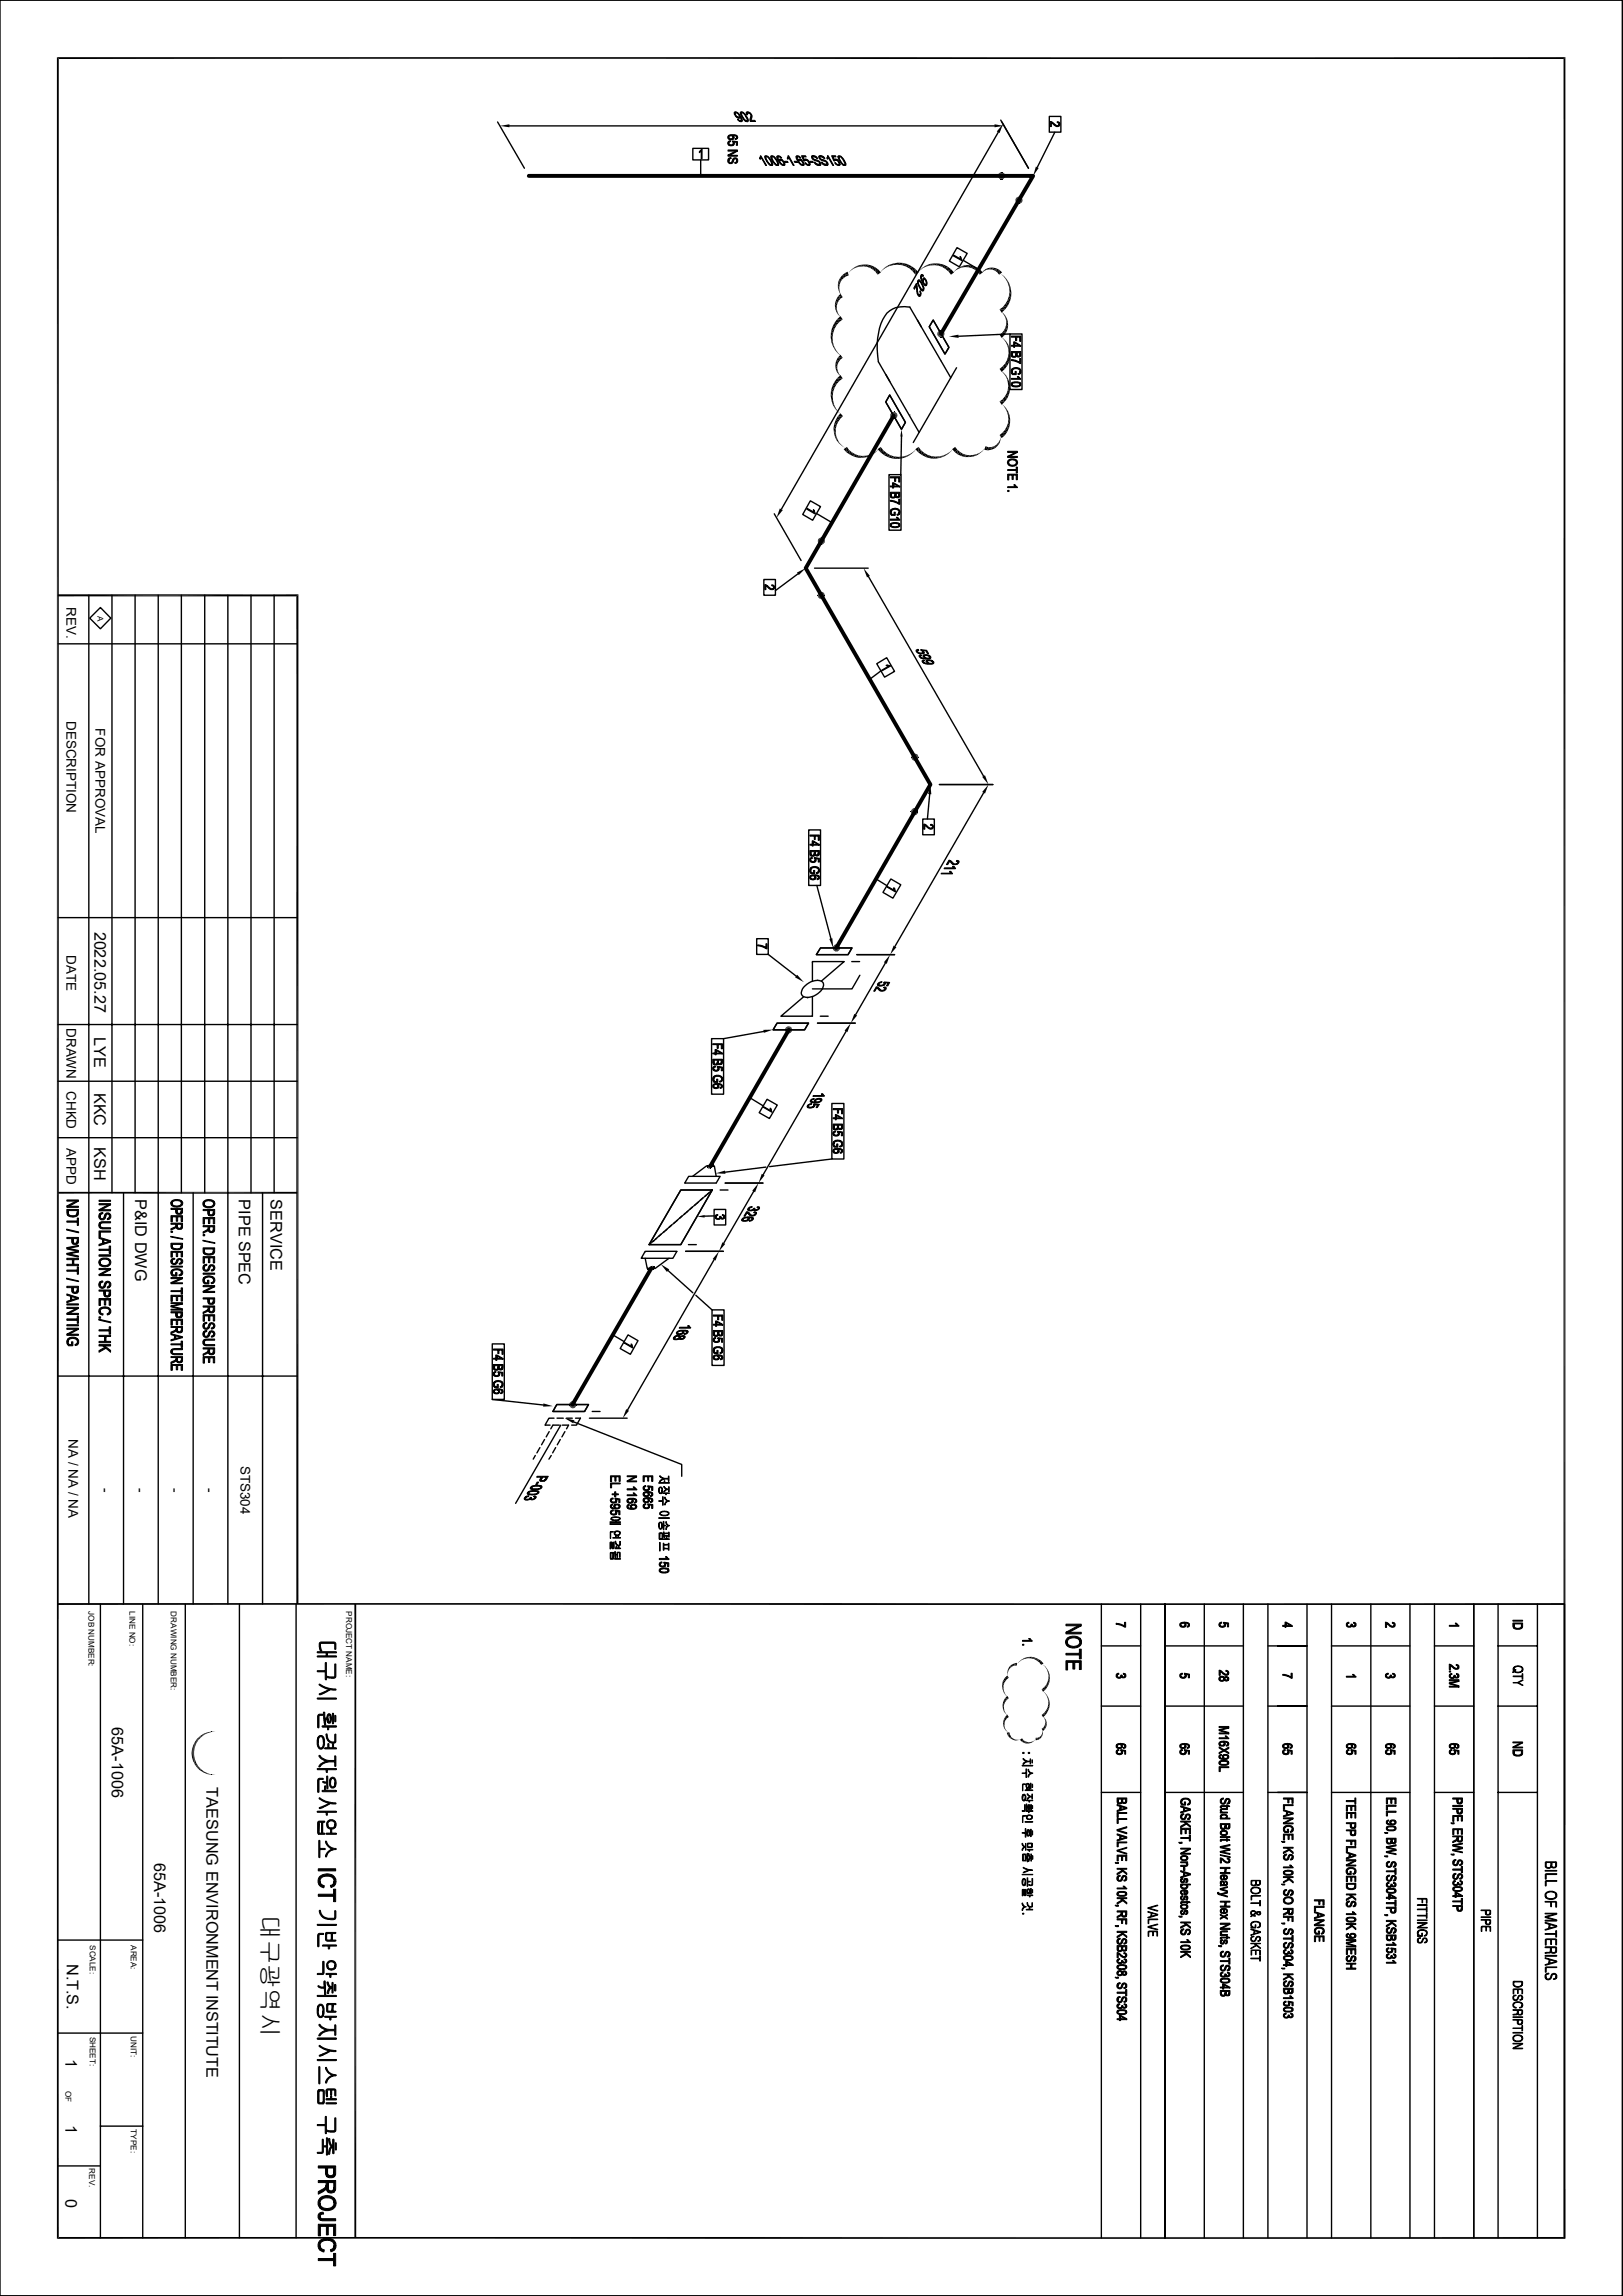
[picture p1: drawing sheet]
<svg xmlns="http://www.w3.org/2000/svg" width="297mm" height="420mm" viewBox="0 0 297 420" stroke-linecap="round" stroke-linejoin="round" font-family="sans-serif">
<defs><g id="words">
<text font-size="4.4" x="47.9" y="350.3" transform="rotate(90 47.9 350.3)">대구광역시</text>
<g font-size="3">
<text x="17.3" y="170.4" transform="rotate(90 17.3 170.4)">2022.05.27</text>
<text x="17.2" y="189.7" transform="rotate(90 17.2 189.7)">LYE</text>
<text x="17.2" y="199.8" transform="rotate(90 17.2 199.8)">KKC</text>
<text x="17.2" y="209.9" transform="rotate(90 17.2 209.9)">KSH</text>
<text x="24.7" y="219.4" transform="rotate(90 24.7 219.4)">P&amp;ID DWG</text>
<text x="43.7" y="219.4" transform="rotate(90 43.7 219.4)">PIPE SPEC</text>
<text x="49.5" y="219.4" transform="rotate(90 49.5 219.4)">SERVICE</text>
<text x="20.5" y="316" transform="rotate(90 20.5 316)">65A-1006</text>
<text x="37.8" y="326.9" transform="rotate(90 37.8 326.9)">TAESUNG ENVIRONMENT INSTITUTE</text>
<text x="28.2" y="340.7" transform="rotate(90 28.2 340.7)">65A-1006</text>
<text x="12.2" y="359.2" transform="rotate(90 12.2 359.2)">N.T.S.</text>
<text x="12" y="376.7" transform="rotate(90 12 376.7)">1</text>
<text x="12" y="388.8" transform="rotate(90 12 388.8)">1</text>
<text x="12" y="402.2" transform="rotate(90 12 402.2)">0</text>
</g>
<g font-size="2.5">
<text x="12.1" y="111" transform="rotate(90 12.1 111)">REV.</text>
<text x="12.1" y="131.9" transform="rotate(90 12.1 131.9)">DESCRIPTION</text>
<text x="17.5" y="133.2" transform="rotate(90 17.5 133.2)">FOR APPROVAL</text>
<text x="12.1" y="174.7" transform="rotate(90 12.1 174.7)">DATE</text>
<text x="12.1" y="188" transform="rotate(90 12.1 188)">DRAWN</text>
<text x="12.1" y="199.6" transform="rotate(90 12.1 199.6)">CHKD</text>
<text x="12.1" y="210" transform="rotate(90 12.1 210)">APPD</text>
<text x="12.5" y="263.2" transform="rotate(90 12.5 263.2)">NA / NA / NA</text>
<text x="44" y="268.1" transform="rotate(90 44 268.1)">STS304</text>
<text x="18.5" y="272.2" transform="rotate(90 18.5 272.2)">-</text>
<text x="24.9" y="272.2" transform="rotate(90 24.9 272.2)">-</text>
<text x="31.2" y="272.2" transform="rotate(90 31.2 272.2)">-</text>
<text x="37.6" y="272.2" transform="rotate(90 37.6 272.2)">-</text>
</g>
<g font-size="1.5">
<text x="17.8" y="112.7" transform="rotate(90 17.8 112.7)">A</text>
<text x="16.2" y="294.7" transform="rotate(90 16.2 294.7)">JOB NUMBER:</text>
<text x="23.7" y="294.7" transform="rotate(90 23.7 294.7)">LINE NO:</text>
<text x="31.2" y="294.7" transform="rotate(90 31.2 294.7)">DRAWING NUMBER:</text>
<text x="63.4" y="294.7" transform="rotate(90 63.4 294.7)">PROJECT NAME:</text>
<text x="16.5" y="355.8" transform="rotate(90 16.5 355.8)">SCALE:</text>
<text x="24" y="355.8" transform="rotate(90 24 355.8)">AREA:</text>
<text x="16.5" y="372.5" transform="rotate(90 16.5 372.5)">SHEET:</text>
<text x="24" y="372.5" transform="rotate(90 24 372.5)">UNIT:</text>
<text x="12" y="382.5" transform="rotate(90 12 382.5)">OF</text>
<text x="24" y="389.5" transform="rotate(90 24 389.5)">TYPE:</text>
<text x="16.3" y="396.6" transform="rotate(90 16.3 396.6)">REV.</text>
</g>
</g></defs>
<path d="M163.5 76l-13.2 22.9" fill="none" stroke="#000" stroke-width=".72"/>
<path d="M10.4 10.6h276.1M10.6 10.5v399M286.3 10.5v399M10.7 218.2h43.7M10.6 293.4h275.7M65 293.4v116M10.4 409.4h276.1" fill="none" stroke="#000" stroke-width=".34"/>
<g fill="none" stroke="#000" stroke-width=".25">
<path d="M0 0h296.9v419.9h-296.9zM10.6 117.8h43.8M16.3 108.9v184.5M16.4 113.1l2-2 1.9 2-1.9 1.9zM20.5 108.9v109.3M24.7 108.9v109.3M29 108.9v184.5M33.2 108.9v109.3M37.5 108.9v109.3M41.7 108.9v184.5M45.9 108.9v109.3M50.2 108.9v109.3"/>
<path d="M146 105l-4.1 3M161.2 122.7l-2 1.5M170.1 145.2l-.4 4.6M171.9 143.5h9.8M180 145l-16.2 28.1M10.6 167.9h43.8M140.6 174.6l5.1 4M149.5 162l2.6 9.7M150.2 173.4h5.7l-.7 1.2h-5.8zM156.8 174.6h6.9M157.4 178.4l-1.5 2.5h-7.2M160.3 160.8l2 1.2"/>
<path d="M10.6 197.8h43.8M10.6 187.4h43.8M139.7 188.7l-7.3 1.3M142.2 187.2h5.8l-.8 1.2h-5.7zM10.6 208.1h43.8M22.6 218.2v75.2M35.3 218.2v75.2M48 218.2v75.2M126 215.2h5.8l-.7 1.2h-5.8zM126.7 215.2l2.6-1.9h1.4l.4 1.9M127.8 219.9l-.7 .6M128 219.7l-.4 .4"/>
<path d="M128.6 219.2l-.4 .3M128.7 219.1l-.6 .5M129.2 218.6l-.4 .4M129.7 218.3l-.7 .5M129.9 218.1l-.4 .3M130.1 217.9l.2-.2h-5.7l-5.8 10h5.8l5.7-10-5.7 10h-5.8l5.8-10h5.7l-.3 .3M137.2 200.8l2.5 1.5M140.2 213.5l-7.5 .9M152.2 212l-11.4 1.4M118.1 228.9h5.8l-.8 1.3h-5.8zM118.1 230.2l.3 1.8h1.5l2.5-1.8M119.2 227.3l-.4 .4 .3-.2"/>
<path d="M119.7 226.9l-.4 .3M120.1 226.5l-.6 .6M120.4 226.3l-.5 .4M121 225.8l-.4 .3M121.1 225.7l-.7 .5M121.6 225.2l-.4 .4M122 224.9l-.6 .5M122.3 232.4l4.5 4.1M122.3 224.7l-.5 .3M122.9 224.1l-.4 .4M123 224l-.7 .6M123.5 223.6l-.4 .3"/>
<path d="M124 223.2l-.7 .6M124.2 223l-.5 .4M124.8 222.5l-.4 .3M124.9 222.4l-.7 .5M125.4 221.9l-.4 .4M125.9 221.6l-.7 .5M126.1 221.4l-.5 .3M126.7 220.8l-.4 .4M126.8 220.7l-.6 .6M127.3 236.9l3 2.7M127.3 220.3l-.4 .3M130.7 222.4l-1.8 .1"/>
<path d="M10.6 251.7h43.8M90.1 256l9.3 1M101.4 259.4h-.9l-.8 1.3h1M101.9 256.9h5.8l-.7 1.3h-5.8zM101.9 259.4h1.2M103.6 259.4h1.1M105.3 259.4h.9l-.7 1.3h-.9M112.1 244.2l2.1 1.2M98 266.2l-.4 .7M98.8 264.8l-.5 1M99.7 263.3l-.6 1M100.5 261.9l-.6 .9"/>
<path d="M100.9 266.2l-.4 .7M101.2 260.7l-.4 .7M101.2 260.7h1.2M101.7 264.8l-.6 1M102.5 263.3l-.5 1M102.9 260.7h1.1M103.4 261.9l-.6 .9M104.1 260.7l-.4 .7M18.4 293.4v116M26.1 293.4v116M33.9 293.4v116M43.8 293.4v116"/>
<path d="M54.2 293.4v116M201.5 293.4v116M208.7 293.4v116M213.2 293.4v116M220.4 293.4v116M227.5 293.4v116M232 293.4v116zM239.2 293.4v116M243.7 293.4v116M250.9 293.4v116M258 293.4v116M262.5 293.4v116"/>
<path d="M269.7 293.4v116M274.2 293.4v116M281.3 293.4v116M286.3 293.4v116M201.5 301.1h7.2M201.5 312.1h7.2M213.2 301.1h14.3M213.2 312.1h14.3M232 301.1h7.2h-5.4M232 312.1h7.2h-5.4M243.7 312.1h14.3M243.7 301.1h14.3"/>
<path d="M262.5 312.1h7.2M262.5 301.1h7.2M274.2 301.1h7.1M274.2 312.1h7.1M201.5 327.9h7.2M213.2 327.9h14.3M232 327.9h7.2h-5.4M243.7 327.9h14.3M262.5 327.9h7.2M274.2 327.9h7.1M10.6 354.9h15.5M10.6 371.9h15.5"/>
<path d="M10.6 396.2h7.8M18.4 388.9h7.7"/>
</g>
<path d="M10.6 108.9h44M54.4 108.7v184.7" fill="none" stroke="#000" stroke-width=".38"/>
<g fill="#000">
<path d="M145.8 104.7l1.6-.8-1.2 1.3zM170.3 143.5l.1 1.8-.6-.1zM145.9 178.3l1.2 1.4-1.6-.9zM151.8 171.7l.5-.1 .2 1.8zM139.7 188.4l1.8-.1-1.7 .6zM131 214.6l1.7-.5 .1 .6zM120.9 231.3l1.6 .9-.5 .5zM127.6 222.5l1.3-.3v.5zM99.4 256.7l1.8 .5-1.8 .1zM35.1 320v1.4zM35.6 318.7l-.1 1.6v-1.4zM35.6 318.7l-.1 1.6z"/>
<path d="M35.7 318.6l-.1 1zM35.9 318.3l-.2 1.2v-.9zM35.9 318.3v.6l-.2 .6zM36.1 318l-.2 .9v-.6zM36.1 318v.6l-.2 .3zM36.1 318l.2-.1-.2 .7zM36.3 317.9v.4l-.2 .3zM36.3 317.9l.4-.4-.4 .8zM36.7 317.5v.4l-.4 .4zM36.7 317.5h.1l-.1 .4zM36.8 317.5l-.1 .4zM36.8 317.5l.5-.4-.5 .7z"/>
<path d="M37.3 317.1v.3l-.5 .4zM37.3 317.1v.3zM37.3 317.1l.7-.2-.7 .4zM37.3 317.3l.7-.4v.1zM38 316.9v.1zM38 316.9l.7-.2-.7 .3zM38 317l.7-.3zM38.7 316.7h.8zM35.5 321.1l.1 .7-.1 .7zM35.6 321.8v.9l-.1-.2zM35.6 321.8v.9zM35.7 321.9v.9z"/>
<path d="M35.7 321.9l.2 .6-.2 .3zM35.9 322.5v.6l-.2-.3zM35.9 322.5l.2 .3-.2 .3zM36.1 322.8v.6l-.2-.3zM36.1 322.8l.2 .3-.2 .3zM36.3 323.1v.5l-.2-.2zM36.3 323.1l.4 .4-.4 .1zM36.3 323.6l.4-.1v.4zM36.7 323.5l.1 .1-.1 .3zM36.8 323.6v.3h-.1zM36.8 323.6l.5 .4-.5-.1zM36.8 323.9l.5 .1v.3z"/>
<path d="M37.3 324v.3zM37.3 324.1v.2zM37.3 324.1l.7 .3-.7-.1zM37.3 324.3l.7 .1v.1zM38 324.4v.1zM38 324.4l.7 .2-.7-.1zM38 324.5l.7 .2zM38.7 324.6l.8 .1z"/>
</g>
<g fill="none" stroke="#000" stroke-width=".18">
<path d="M148.6 176h.1M149.4 174.6h.1M154.5 175.9h.1M155.2 174.6h.1M142.1 187.3h.1M142.9 185.9h.1M148 187.2h.1M148.7 185.9h.1M124.5 217.8h.1M125.3 216.4h.1M130.3 217.7h.1M131.1 216.4h.1"/>
<path d="M118 229h.1M118.8 227.7h.1M123.9 228.9h.1M124.6 227.7h.1M100.4 259.5h.1M101.2 258.2h.1M106.2 259.4h.1M107 258.2h.1M35.4 318.9v3.6"/>
</g>
<path d="M35.2 319.3v2.9" fill="none" stroke="#000" stroke-width=".21"/>
<g fill="#000" stroke="#000" stroke-width=".18">
<path d="M12.2 219.5h2.2v.2h-2.2z" fill-rule="evenodd"/>
<path d="M12.2 220.6l1.7-.9h.5l-1.7 .9z" fill-rule="evenodd"/>
<path d="M18.1 219.5h2.1v.3h-2.1z" fill-rule="evenodd"/>
<path d="M31.4 219.7l.7-.3 .7 .1 .4 .2v.4l-.1-.3-.2-.1h-1.2l-.2 .3v.6l-.3-.4z" fill-rule="evenodd"/>
<path d="M37.3 219.8l.5-.3h.8l.5 .2v.5l-.4-.5h-.9l-.4 .3v.7l-.3-.4v-.3z" fill-rule="evenodd"/>
<path d="M12.2 224.8l2.2 .5v.2l-2.2-.5z" fill-rule="evenodd"/>
<path d="M12.2 233.8l2.2 .5v.1l-2.2-.4z" fill-rule="evenodd"/>
<path d="M12.2 238.5h2.2v.2h-2.2z" fill-rule="evenodd"/>
<path d="M12.5 221.4v.4a.8 .8 0 0 0 1.1 .6 .55 .55 0 0 0 .5-.6v.7l-.6 .1h-.6l-.4-.2z" fill-rule="evenodd"/>
<path d="M13.4 226.6v.4a.38 .38 0 0 0 .4 .4 .38 .38 0 0 0 .3-.4v.6l-.8-.1z" fill-rule="evenodd"/>
<path d="M13.4 235.5v.5a.38 .38 0 0 0 .4 .3 .38 .38 0 0 0 .3-.3v.5h-.7z" fill-rule="evenodd"/>
<path d="M12.2 221.2h2.2l-.1 1-.2 .2v-1h-1.6l-.1 1-.2-.5z" fill-rule="evenodd"/>
<path d="M12.2 223.4h1.9v-.6h.3v1.4h-.3v-.6h-1.9z" fill-rule="evenodd"/>
<path d="M12.2 226.4h2.2v.9l-.3 .2v-.9h-.7l-.1 .9-.2-.3v-.6h-.9z" fill-rule="evenodd"/>
<path d="M12.2 228.2l2.2-.4v.2l-1.5 .3z" fill-rule="evenodd"/>
<path d="M12.2 228.2l2.2 .5v.3l-.3-.1-1.9-.4z" fill-rule="evenodd"/>
<path d="M12.2 229.3l1.9-.4 .3 .1-1.6 .4z" fill-rule="evenodd"/>
<path d="M12.2 229.3l2.2 .4v.3l-2.2-.5z" fill-rule="evenodd"/>
<path d="M12.2 232.3h1.9v-.6h.3v1.4h-.3v-.6h-1.9z" fill-rule="evenodd"/>
<path d="M12.2 235.3h2.2l-.1 1.1-.2 .1v-1h-.7l-.1 1-.2-.3v-.7h-.9z" fill-rule="evenodd"/>
<path d="M12.2 236.7l2.2 .7v.2l-1.3-.4-.2 .6v-.7l-.7-.2z" fill-rule="evenodd"/>
<path d="M12.2 238l.7-.2 .2-.6v.5l1-.3 .3 .2-2.2 .7z" fill-rule="evenodd"/>
<path d="M12.2 220.6h2.2v.3h-2.2z" fill-rule="evenodd"/>
<path d="M12.2 231.3h1.1l.2-.9v.9h.9v.2h-2.2z" fill-rule="evenodd"/>
<path d="M12.2 230.2h2.2v.2h-.9l-.2 .9v-.9h-1.1z" fill-rule="evenodd"/>
<path d="M12.2 239.1h2.2v.3h-2.2z" fill-rule="evenodd"/>
<path d="M12.2 240.2l1.7-.8h.5l-1.7 .8z" fill-rule="evenodd"/>
<path d="M18.1 229.5h2.1v.3h-2.1z" fill-rule="evenodd"/>
<path d="M18.4 221.9l.4-.1v.2l-.3 .2-.2 .3z" fill-rule="evenodd"/>
<path d="M18.3 234.4l.5-.1v.2a.5 .5 0 0 0-.5 .5z" fill-rule="evenodd"/>
<path d="M20 222.5v.5l-.4 .1v-.2l.4-.2z" fill-rule="evenodd"/>
<path d="M19.6 235.4l.3-.1 .1-.3v.5l-.4 .1z" fill-rule="evenodd"/>
<path d="M19.2 236.2v.4a.38 .38 0 0 0 .4 .4 .38 .38 0 0 0 .4-.4v.6h-.7h-.1z" fill-rule="evenodd"/>
<path d="M18.2 230.5l.6-.4 .9 .1 .4 .2-.1 .5-.2-.4-.7-.2a.67 .67 0 0 0-.8 .6v.5l-.2-.4z" fill-rule="evenodd"/>
<path d="M18.2 223.6h.1v.5a.54 .54 0 0 0 .7 .5h1.2v.2l-1.7-.1a.73 .73 0 0 1-.3-1.1z" fill-rule="evenodd"/>
<path d="M18.4 223.6l1.8-.1v.2h-1.2a.49 .49 0 0 0-.7 .4z" fill-rule="evenodd"/>
<path d="M18.1 226.3l2.1 .6v.3l-1.2-.4-.2 .6v-.7l-.7-.2z" fill-rule="evenodd"/>
<path d="M18.1 227.6l.7-.2 .2-.6v.6l.9-.3 .3 .1-2.1 .7z" fill-rule="evenodd"/>
<path d="M18.1 228.5h1.9v-.6h.2v1.4h-.2v-.6h-1.9z" fill-rule="evenodd"/>
<path d="M18.1 236h2.1v1l-.2 .2v-1h-.8v1l-.2-.3v-.7h-.9z" fill-rule="evenodd"/>
<path d="M18.1 237.5h2.1v1.3h-.2v-1h-.7v.9h-.2v-.9h-.7v1h-.3z" fill-rule="evenodd"/>
<path d="M18.1 221.3h2.1v.2h-2.1z" fill-rule="evenodd"/>
<path d="M18.1 220.2h2.1v.2h-2.1z" fill-rule="evenodd"/>
<path d="M18.1 221.3l1.7-.9h.4l-1.6 .9z" fill-rule="evenodd"/>
<path d="M18.1 225.2h2.1v.2h-1.8v.8h-.3z" fill-rule="evenodd"/>
<path d="M18.1 233.1h2.1v.2h-2.1z" fill-rule="evenodd"/>
<path d="M18.1 232h2.1v.2h-2.1z" fill-rule="evenodd"/>
<path d="M18.1 233.1l1.7-.9h.4l-1.6 .9z" fill-rule="evenodd"/>
<path d="M18.2 222h.1v.5a.39 .39 0 0 0 .5 .4 .39 .39 0 0 0 .3-.5 .59 .59 0 0 1 .9-.4 .59 .59 0 0 1 0 1v-.5a.35 .35 0 0 0-.4-.4 .35 .35 0 0 0-.3 .4v.3a.65 .65 0 0 1-1 .2 .65 .65 0 0 1-.1-1z" fill-rule="evenodd"/>
<path d="M18.3 230.9l.1 .3 .3 .2 .8 .1 .5-.3 .1-.8 .2 .4-.1 .6-.4 .2-.5 .1-.8-.1-.2-.2z" fill-rule="evenodd"/>
<path d="M18.3 234.4v.6a.39 .39 0 0 0 .5 .5 .39 .39 0 0 0 .3-.6v-.1a.6 .6 0 0 1 1-.3 .6 .6 0 0 1-.1 1v-.5a.36 .36 0 0 0-.4-.4 .36 .36 0 0 0-.3 .5v.3a.67 .67 0 0 1-1.1 .1 .67 .67 0 0 1 .1-1.1z" fill-rule="evenodd"/>
<path d="M18.2 239.4l.4-.3h.8l.5 .1 .3 .4a.58 .58 0 0 1-.2 .8v-.5a.92 .92 0 0 0-1.4-.5l-.3 .3v.6l-.2-.3z" fill-rule="evenodd"/>
<path d="M31.2 226.1l2.2 .5v.1l-2.2-.4z" fill-rule="evenodd"/>
<path d="M31.3 225.2h.3v.2h-.3z" fill-rule="evenodd"/>
<path d="M31.3 231.6h2.1v.2h-2.1z" fill-rule="evenodd"/>
<path d="M31.5 230.3l.5-.1v.1l-.3 .1-.2 .4z" fill-rule="evenodd"/>
<path d="M31.3 224.7l.8-.3 .1-.2 .1 .3-.3 .2-.7 .3z" fill-rule="evenodd"/>
<path d="M31.4 232.4l.1-.1v.6l.2 .3h.4v-.4h.3v.6h-.8l-.2-.1-.2-.4z" fill-rule="evenodd"/>
<path d="M32.4 221.2v.4a.38 .38 0 0 0 .4 .4 .38 .38 0 0 0 .3-.4v.5h-.6l-.2-.1z" fill-rule="evenodd"/>
<path d="M31.5 227.6v.3a.89 .89 0 0 0 1.4 .4l.2-.1v-.3l.1 .5-.2 .1-1 .1-.4-.1z" fill-rule="evenodd"/>
<path d="M32.8 231.1l.3-.1 .1-.3v.5l-.4 .1z" fill-rule="evenodd"/>
<path d="M32.7 233.2h.3l.2-.4-.1 .5-.3 .1z" fill-rule="evenodd"/>
<path d="M32.5 223.9v.4a.36 .36 0 0 0 .3 .4 .36 .36 0 0 0 .4-.3v.4h-.7z" fill-rule="evenodd"/>
<path d="M31.3 234.6l2.1 .1v.1h-2.1z" fill-rule="evenodd"/>
<path d="M31.3 233.7h2.1v.2h-2.1z" fill-rule="evenodd"/>
<path d="M31.3 234.6l1.6-.7h.5l-1.7 .8z" fill-rule="evenodd"/>
<path d="M31.3 239.5h1.8l.3 .1h-2.1z" fill-rule="evenodd"/>
<path d="M31.3 238.3h2.1v.2h-2.1z" fill-rule="evenodd"/>
<path d="M31.3 221h2.1v.8l-.3 .3v-.9h-.7l-.1 .8-.1-.1-.1-.7h-.8z" fill-rule="evenodd"/>
<path d="M31.3 222.4h2.1v1h-.3v-.8h-.6v.8h-.2v-.8h-.8v.9h-.2z" fill-rule="evenodd"/>
<path d="M31.3 223.7h2.1v1l-.2 .1v-.9h-.7l-.1 .9-.1-.3-.1-.6h-.9z" fill-rule="evenodd"/>
<path d="M31.3 227.4h2.1v.9l-.2 .1-.1-.8h-1.6v.8l-.2-.3z" fill-rule="evenodd"/>
<path d="M31.3 228.9h2.1v1h-.3v-.8h-.6v.8h-.2v-.8h-.8v.9h-.2z" fill-rule="evenodd"/>
<path d="M31.3 236.1h1.8v-.5h.3v1.1h-.3v-.4h-1.8z" fill-rule="evenodd"/>
<path d="M31.3 236.9h2.1v1.1h-.3v-.8h-.6v.7h-.2v-.7h-.8v.8h-.2z" fill-rule="evenodd"/>
<path d="M31.3 238.9l2.1 .5v.2l-2.1-.5z" fill-rule="evenodd"/>
<path d="M31.3 238.9l1.8-.4h.3l-1.7 .5z" fill-rule="evenodd"/>
<path d="M31.5 220.1a1.03 1.03 0 0 0 1.6 .2l.1-.6 .2 .3v.3l-.6 .5-1.1-.1-.2-.1z" fill-rule="evenodd"/>
<path d="M31.4 230.4l.1-.1v.5a.42 .42 0 0 0 .5 .3 .42 .42 0 0 0 .3-.6 .56 .56 0 0 1 .9-.2 .56 .56 0 0 1 0 .9v-.5a.35 .35 0 0 0-.4-.3 .35 .35 0 0 0-.3 .4v.2a.63 .63 0 0 1-.9 .3 .63 .63 0 0 1-.2-.9z" fill-rule="evenodd"/>
<path d="M31.5 232.3l.7-.2h.6l.4 .2 .2 .4v.3l-.2 .3v-.5a.92 .92 0 0 0-1.4-.4l-.2 .1-.1 .3z" fill-rule="evenodd"/>
<path d="M37.1 226.9l2.2 .4v.2l-2.2-.5z" fill-rule="evenodd"/>
<path d="M37.2 225.8h.3v.3h-.3z" fill-rule="evenodd"/>
<path d="M37.2 232.9h2.1v.2h-2.1z" fill-rule="evenodd"/>
<path d="M37.4 231.4l.4-.1v.2l-.3 .1-.1 .3z" fill-rule="evenodd"/>
<path d="M37.2 225.3l.8-.4 .1-.2v.3l-.2 .2-.7 .4z" fill-rule="evenodd"/>
<path d="M37.2 240l.8-.4 .1-.2v.3l-.2 .2-.7 .4z" fill-rule="evenodd"/>
<path d="M37.3 233.7l.1 .6 .2 .4h.4v-.5h.2v.7h-.7l-.2-.2-.2-.7z" fill-rule="evenodd"/>
<path d="M38.3 221.4v.4a.38 .38 0 0 0 .4 .4 .38 .38 0 0 0 .3-.4v.6h-.7z" fill-rule="evenodd"/>
<path d="M38.3 237.6v.4a.38 .38 0 0 0 .4 .4 .38 .38 0 0 0 .3-.4v.5h-.7z" fill-rule="evenodd"/>
<path d="M38.4 224.4v.4a.34 .34 0 0 0 .2 .5 .34 .34 0 0 0 .4-.4v.5h-.6z" fill-rule="evenodd"/>
<path d="M37.4 228.5v.3a.83 .83 0 0 0 1.3 .5l.2-.1 .1-.4 .1 .6-.4 .1-.8 .1-.5-.2z" fill-rule="evenodd"/>
<path d="M38.7 232.3l.2-.1 .2-.3-.1 .5-.3 .1z" fill-rule="evenodd"/>
<path d="M38.6 234.7l.4-.3 .1-.2-.1 .5-.3 .1z" fill-rule="evenodd"/>
<path d="M37.2 236.2h2.1v.2h-2.1z" fill-rule="evenodd"/>
<path d="M37.2 235.2h2.1v.2h-2.1z" fill-rule="evenodd"/>
<path d="M37.2 236.2l1.6-.8h.5l-1.7 .8z" fill-rule="evenodd"/>
<path d="M37.2 221.2h2.1l-.1 1-.2 .1v-.9h-.7l-.1 .9-.2-.3v-.6h-.8z" fill-rule="evenodd"/>
<path d="M37.2 222.7h2.1v1.2h-.3v-1h-.6v.9h-.3v-.9h-.7v1h-.2z" fill-rule="evenodd"/>
<path d="M37.2 224.2h2.1l-.1 1-.1 .1-.1-.9h-.6l-.1 .9-.2-.9h-.9z" fill-rule="evenodd"/>
<path d="M37.2 228.3h2.1l-.1 .9-.1 .2-.1-.9h-1.6v.9l-.2-.3z" fill-rule="evenodd"/>
<path d="M37.2 229.9h2.1v1.1h-.3v-.9h-.6v.9h-.3v-.9h-.7v1h-.2z" fill-rule="evenodd"/>
<path d="M37.2 237.4h2.1l-.1 .9-.2 .2v-.9h-.7l-.1 .9-.2-.3v-.6h-.8z" fill-rule="evenodd"/>
<path d="M37.2 238.9h2.1l-.1 1-.1 .1-.1-.9h-.6l-.1 .9-.2-.9h-.9z" fill-rule="evenodd"/>
<path d="M37.4 220.2v.2l.4 .3h.8a.5 .5 0 0 0 .5-.5v-.5l.2 .4v.2a1.16 1.16 0 0 1-1.7 .5l-.2-.1z" fill-rule="evenodd"/>
<path d="M37.3 231.5l.1-.1v.5a.39 .39 0 0 0 .4 .4 .39 .39 0 0 0 .3-.5 .58 .58 0 0 1 .9-.4 .58 .58 0 0 1 .1 1v-.5a.35 .35 0 0 0-.4-.4 .35 .35 0 0 0-.3 .5 .63 .63 0 0 1-.9 .5 .63 .63 0 0 1-.2-1z" fill-rule="evenodd"/>
<path d="M37.4 233.6l.6-.2 .8 .1 .4 .3 .1 .3-.2 .6v-.6a.89 .89 0 0 0-1.4-.4l-.2 .1-.1 .4z" fill-rule="evenodd"/>
<path d="M12.2 242.3h2.2v.2h-2.2z" fill-rule="evenodd"/>
<path d="M12.4 245v-.1v.5l.3 .6h.4v-.6h.2v.8l-.8-.1-.3-.7z" fill-rule="evenodd"/>
<path d="M14.2 245.4v.6l-.4 .1-.1-.1 .4-.2z" fill-rule="evenodd"/>
<path d="M12.2 241.3h1.9v-.6h.3v1.4h-.3v-.6h-1.9z" fill-rule="evenodd"/>
<path d="M12.2 240.2h2.2v.3h-2.2z" fill-rule="evenodd"/>
<path d="M12.2 244.1h2.2v.2h-2.2z" fill-rule="evenodd"/>
<path d="M12.2 243h2.2v.2h-2.2z" fill-rule="evenodd"/>
<path d="M12.2 244.1l1.7-.9h.5l-1.7 .9z" fill-rule="evenodd"/>
<path d="M12.4 244.9l.4-.3h1l.4 .3 .2 .3v.5l-.2 .3v-.6a.96 .96 0 0 0-1.6-.3l-.2 .3z" fill-rule="evenodd"/>
<path d="M18.1 241.3l2.2 .5v.2l-2.2-.5z" fill-rule="evenodd"/>
<path d="M18.1 240.9h.3v.2h-.3z" fill-rule="evenodd"/>
<path d="M18.3 239.9l.2 .3 .4 .1-.1 .3-.5-.3z" fill-rule="evenodd"/>
<path d="M18.1 247.1l1.1-.6 .2 .1-1.3 .8z" fill-rule="evenodd"/>
<path d="M20 239.9v.5l-.4 .1v-.2l.4-.2z" fill-rule="evenodd"/>
<path d="M18.1 243.2h1.9v-.5h.2v1.4h-.2v-.6h-1.9z" fill-rule="evenodd"/>
<path d="M18.1 245.4h1l.3-.9v.9h.8v.2h-2.1z" fill-rule="evenodd"/>
<path d="M18.1 244.3h2.1v.2h-.8l-.3 .9v-.9h-1z" fill-rule="evenodd"/>
<path d="M18.8 246.2h.4l1 .8v.4z" fill-rule="evenodd"/>
<path d="M18.1 246h2.1v.2h-2.1z" fill-rule="evenodd"/>
<path d="M31.3 243.7l.8-.4 .1-.2 .1 .3-.3 .2-.7 .3z" fill-rule="evenodd"/>
<path d="M31.3 249.2l.8-.4 .1-.3v.5l-.9 .4z" fill-rule="evenodd"/>
<path d="M32.4 240.2v.3a.38 .38 0 0 0 .4 .4 .38 .38 0 0 0 .3-.4v.5h-.7z" fill-rule="evenodd"/>
<path d="M32.5 242.8v.4a.36 .36 0 0 0 .3 .4 .36 .36 0 0 0 .4-.3v.5h-.7z" fill-rule="evenodd"/>
<path d="M32.5 248.3v.5a.36 .36 0 0 0 .3 .3 .36 .36 0 0 0 .4-.3v.4h-.7z" fill-rule="evenodd"/>
<path d="M31.3 239.9h2.1v.8l-.3 .3v-.8h-.7l-.1 .8-.1-.2-.1-.6h-.8z" fill-rule="evenodd"/>
<path d="M31.3 241.3h2.1v1.1h-.3v-.9h-.6v.8h-.2v-.8h-.8v.9h-.2z" fill-rule="evenodd"/>
<path d="M31.3 242.7h2.1v.9l-.2 .1v-.9h-.7l-.1 .9-.1-.2-.1-.7h-.9z" fill-rule="evenodd"/>
<path d="M31.3 244l2.1 .5v.2l-1.2-.4-.3 .6v-.6l-.6-.2z" fill-rule="evenodd"/>
<path d="M31.3 245.1l.6-.2 .3-.6v.6l.9-.3 .3 .1-2.1 .6z" fill-rule="evenodd"/>
<path d="M31.3 245.8h1.8v-.5h.3v1.2h-.3v-.5h-1.8z" fill-rule="evenodd"/>
<path d="M31.3 246.9l.2-.1v.4a.45 .45 0 0 0 .7 .4h1.2v.2h-1.7a.57 .57 0 0 1-.4-.9z" fill-rule="evenodd"/>
<path d="M31.5 246.8l1.9-.1v.2h-1.2a.5 .5 0 0 0-.7 .3z" fill-rule="evenodd"/>
<path d="M31.3 248.2h2.1v.9l-.2 .1v-.9h-.7v.9l-.2-.2-.1-.7h-.9z" fill-rule="evenodd"/>
<path d="M31.3 249.6h2.1v1.1h-.3v-.9h-.6v.8h-.2v-.8h-.8v.9h-.2z" fill-rule="evenodd"/>
<path d="M37.4 242l.4-.1v.2l-.3 .2-.1 .3z" fill-rule="evenodd"/>
<path d="M37.4 243.5l.4-.1v.2l-.3 .2-.1 .3z" fill-rule="evenodd"/>
<path d="M37.2 247.7l.8-.5 .1-.2v.4l-.2 .2-.7 .3z" fill-rule="evenodd"/>
<path d="M38.4 239.1v.5a.34 .34 0 0 0 .3 .4 .34 .34 0 0 0 .3-.4v.5h-.6z" fill-rule="evenodd"/>
<path d="M38.7 242.9h.2l.2-.4-.1 .5-.3 .1z" fill-rule="evenodd"/>
<path d="M38.7 244.4l.2-.1 .2-.3-.1 .5-.3 .1z" fill-rule="evenodd"/>
<path d="M38.4 246.8v.4a.34 .34 0 0 0 .2 .4 .34 .34 0 0 0 .4-.3v.5l-.6-.1z" fill-rule="evenodd"/>
<path d="M37.2 240.5h2.1v1.1h-.3v-.9h-.6v.9h-.3v-.9h-.7v1h-.2z" fill-rule="evenodd"/>
<path d="M37.2 245.2l.2-.1v.4a.46 .46 0 0 0 .7 .5h1.2v.2h-1.5a.64 .64 0 0 1-.6-.3 .64 .64 0 0 1 0-.7z" fill-rule="evenodd"/>
<path d="M37.4 245l1.9-.1v.3h-1.2a.49 .49 0 0 0-.7 .3z" fill-rule="evenodd"/>
<path d="M37.2 246.5h2.1l-.1 1.1-.1 .1-.1-.9h-.6l-.1 .9-.2-.9h-.9z" fill-rule="evenodd"/>
<path d="M37.2 248.2h2.1v1.1h-.3v-.9h-.6v.8h-.3v-.8h-.7v.9h-.2z" fill-rule="evenodd"/>
<path d="M37.3 242.1l.1-.1v.6a.39 .39 0 0 0 .4 .3 .39 .39 0 0 0 .3-.5 .58 .58 0 0 1 .9-.4 .58 .58 0 0 1 .1 1v-.5a.35 .35 0 0 0-.4-.4 .35 .35 0 0 0-.3 .5l-.1 .3a.62 .62 0 0 1-.9 .2 .62 .62 0 0 1-.1-1z" fill-rule="evenodd"/>
<path d="M37.3 243.6l.1-.1v.6a.39 .39 0 0 0 .4 .3 .39 .39 0 0 0 .3-.5 .58 .58 0 0 1 .9-.4 .58 .58 0 0 1 .1 1v-.5a.35 .35 0 0 0-.4-.4 .35 .35 0 0 0-.3 .5l-.1 .2a.62 .62 0 0 1-.9 .2 .62 .62 0 0 1-.1-.9z" fill-rule="evenodd"/>
<path d="M204.3 296.9l.8 .2 .7 .3v-.6h.2v.8l-.9-.3-.8-.2z" fill-rule="evenodd"/>
<path d="M216.1 297.2a.45 .45 0 0 0 .4 .3 .45 .45 0 0 0 .4-.3v.4l-.4 .1-.4-.1z" fill-rule="evenodd"/>
<path d="M216.8 296.9a.39 .39 0 0 1 .1 .7z" fill-rule="evenodd"/>
<path d="M216 297l.2-.2 .6-.1 .7 .2v.3v-.1a.46 .46 0 0 0-.7 0 .43 .43 0 0 0-.7 .1v.4l-.2-.3z" fill-rule="evenodd"/>
<path d="M217.5 296.9l.1 .2a.39 .39 0 0 1 0 .4 .39 .39 0 0 1-.3 .1v-.1l.2-.2z" fill-rule="evenodd"/>
<path d="M223.2 296.9l.4-.2v.2l-.3 .2-.1 .4-.1-.2z" fill-rule="evenodd"/>
<path d="M223.2 297.2a.45 .45 0 0 0 .4 .3 .45 .45 0 0 0 .5-.3v.4l-.4 .1-.4-.1z" fill-rule="evenodd"/>
<path d="M224.2 297l.1 .2-.1 .3z" fill-rule="evenodd"/>
<path d="M223.9 296.8l.9 .1v.7h-.2v-.5l-.4-.1-.1 .6z" fill-rule="evenodd"/>
<path d="M235.3 296.9v.4h.8l.4 .2h-1.2z" fill-rule="evenodd"/>
<path d="M235.2 296.7l1.3 .6v.2l-1.2-.6v.8h-.1v-.2h-.5v-.2h.5z" fill-rule="evenodd"/>
<path d="M246.5 296.8h.3l.1 .1-.2 .1-.2 .2z" fill-rule="evenodd"/>
<path d="M246.5 296.9v-.1v.4a.37 .37 0 0 0 .4 .3 .37 .37 0 0 0 .4-.3l-.1 .4h-.6l-.2-.3z" fill-rule="evenodd"/>
<path d="M247.2 297.1h.2l-.1 .5z" fill-rule="evenodd"/>
<path d="M247.7 296.8l.3 .1v.3l-.3-.3z" fill-rule="evenodd"/>
<path d="M247.4 297.1a.28 .28 0 0 0 .3 .3 .28 .28 0 0 0 .3-.2v-.3l.2 .1a.46 .46 0 0 1-.2 .5 .46 .46 0 0 1-.6 0z" fill-rule="evenodd"/>
<path d="M253.5 296.7l.5 .2 .6 .5a.36 .36 0 0 0 .5-.2v.4l-.3 .1-.4-.2-.7-.5v.7h-.2z" fill-rule="evenodd"/>
<path d="M254.8 296.8a.45 .45 0 0 1 .5 .2 .45 .45 0 0 1-.2 .6v-.5l-.3-.2z" fill-rule="evenodd"/>
<path d="M266.3 296.9l.3 .1v.3z" fill-rule="evenodd"/>
<path d="M265.2 297.3h1.4v-.2l.4 .4h-1.8z" fill-rule="evenodd"/>
<path d="M276.9 296.4h1.7v.1h-1.7z" fill-rule="evenodd"/>
<path d="M277.1 297.1v.2a.74 .74 0 0 0 1.2 .4l.1-.4 .1 .6h-.2l-.9 .1-.3-.1z" fill-rule="evenodd"/>
<path d="M276.9 296.9h1.7v.8l-.1 .2-.1-.8h-1.3v.8l-.2-.4z" fill-rule="evenodd"/>
<path d="M58.6 300.8l.1 .6 .2 .5-.1 .1h-.2z" fill-rule="evenodd"/>
<path d="M58.3 313.6h.8v.2h-.7l-.1 2.3-.2-.1v-2.1z" fill-rule="evenodd"/>
<path d="M58.3 317.6l.5-.1 .3 .2 .1 1a.68 .68 0 0 0-.7-1l-.2 .4v.6z" fill-rule="evenodd"/>
<path d="M58.3 317.8v.9a.88 .88 0 0 0 .5 1l.3-.4 .1-1.5 .2 .5v.6a.79 .79 0 0 1-.2 .8 .79 .79 0 0 1-.8 .2l-.4-.8v-.8z" fill-rule="evenodd"/>
<path d="M59.5 314.5l.1 .8-.1 .3z" fill-rule="evenodd"/>
<path d="M58.4 309.8l1.8-.8v.2l-.1 .1-1.3 .6a.21 .21 0 0 1-.2 .1 .21 .21 0 0 1-.2-.2z" fill-rule="evenodd"/>
<path d="M59.2 313.2a.45 .45 0 0 1 .2 .7v.4h.4a.52 .52 0 0 1 .6-.7l.1 .8-.1-.4a.19 .19 0 0 0-.1-.2 .19 .19 0 0 0-.2 .1l-.1 1.2-.2-.6h-.3l-.1 1.1-.2-1.2z" fill-rule="evenodd"/>
<path d="M60.5 313.6l.1 .4a1.15 1.15 0 0 1-.3 1.2l-.3-.1v-.7v.3a.19 .19 0 0 0 .1 .2 .19 .19 0 0 0 .3-.1z" fill-rule="evenodd"/>
<path d="M60.9 313.4l.1 .1v1.8h-.1z" fill-rule="evenodd"/>
<path d="M58.5 300.4h2.8l.2 .3v.9l-.2 .1-.1-1.1h-2.5l-.1 1.3-.2-.6v-.6z" fill-rule="evenodd"/>
<path d="M58.1 305.6h1.4v-1.4l.2-.1v2.5l.6 .1h.8h.2v-2.3h.2v2.3l-.2 .3h-1.1l-.5-.2-.1 .5-.1-.1v-1.4h-1.4z" fill-rule="evenodd"/>
<path d="M61.3 313.8l.2 .1v1l-.2 .1z" fill-rule="evenodd"/>
<path d="M59.6 317.2h.2l.1 .1a1.1 1.1 0 0 0 1.4 1.3v-1.3l.1-.1 .1 1.4a.42 .42 0 0 1-.6 .3 1.39 1.39 0 0 1-1.3-1.7z" fill-rule="evenodd"/>
<path d="M58.4 308.1l1.2 .6 1.4 .2a.22 .22 0 0 1 .3 0 .22 .22 0 0 1 .1 .3l-.9-.1-.3 .1v-.2l-1.4-.5-.4-.3z" fill-rule="evenodd"/>
<path d="M58.1 302.9h1.6l.2-.6v.6h1.6l.1 .1-3.5 .1z" fill-rule="evenodd"/>
<path d="M58.1 302.1h3.4l.1 .2h-1.7l-.2 .6v-.6h-1.6z" fill-rule="evenodd"/>
<path d="M58.1 310.6h3.4l.1 .1-3.4 .1z" fill-rule="evenodd"/>
<path d="M59 315.7h2.5l.1 .1-1.4 .1v.5h-.2l-.1-.5h-.8z" fill-rule="evenodd"/>
<path d="M60 318.9l.2 .1v.7h.6v-.7l.2-.1v.8h.5l.1 .2h-2.2l.1-.2h.5z" fill-rule="evenodd"/>
<path d="M204.5 306.1h.2l.1 .1-.2 .1-.2 .2z" fill-rule="evenodd"/>
<path d="M204.3 306.3l.1-.1v.3a.38 .38 0 0 0 .4 .3 .38 .38 0 0 0 .3-.3v.4l-.4 .1a.49 .49 0 0 1-.4-.7z" fill-rule="evenodd"/>
<path d="M204.4 319.4a.45 .45 0 0 0 .4 .3 .45 .45 0 0 0 .4-.3l.1 .3-.4 .2-.5-.2z" fill-rule="evenodd"/>
<path d="M205.1 306.4h.2l-.2 .5z" fill-rule="evenodd"/>
<path d="M205.2 319.1a.39 .39 0 0 1 .1 .6z" fill-rule="evenodd"/>
<path d="M204.3 319.1l.4-.2h.8l.4 .2v.3l-.1-.1a.5 .5 0 0 0-.7-.1 .46 .46 0 0 0-.7 .2v.3l-.1-.1z" fill-rule="evenodd"/>
<path d="M205.6 306.1l.3 .1v.3l-.2-.2h-.1z" fill-rule="evenodd"/>
<path d="M205.3 306.5a.28 .28 0 0 0 .3 .2 .28 .28 0 0 0 .3-.2v-.3a.42 .42 0 0 1 0 .7 .42 .42 0 0 1-.6-.1z" fill-rule="evenodd"/>
<path d="M205.9 319.1a.4 .4 0 0 1 .1 .5 .4 .4 0 0 1-.4 .2v-.1l.3-.2z" fill-rule="evenodd"/>
<path d="M223.2 306.7v.4a.37 .37 0 0 0 .4 .3 .37 .37 0 0 0 .3-.3v.4h-.6l-.2-.3z" fill-rule="evenodd"/>
<path d="M223.2 319l.2 .2a.38 .38 0 0 0 .6-.2l.1 .3-.2 .1-.7-.1z" fill-rule="evenodd"/>
<path d="M224 318.7a.34 .34 0 0 1 .2 .3 .34 .34 0 0 1-.1 .3z" fill-rule="evenodd"/>
<path d="M224.2 317.5l.3 .1v.3z" fill-rule="evenodd"/>
<path d="M223.1 305.5l.4 .1 .4 .4a.43 .43 0 0 0 .8 0v.4l-.4 .1-1-.8v.8h-.2z" fill-rule="evenodd"/>
<path d="M224.1 307.1a.31 .31 0 0 0 .3 .2 .31 .31 0 0 0 .3-.2v.3l-.2 .1-.4-.1z" fill-rule="evenodd"/>
<path d="M223.2 318.7l.3-.2h.9l.3 .2v.3l-.3-.3h-.4v.1l-.4-.1-.3 .2-.1 .4-.1-.2z" fill-rule="evenodd"/>
<path d="M223.1 317h1.5l.3 .2h-1.8z" fill-rule="evenodd"/>
<path d="M223.1 315.8h1.8v.3l-1.8-.1z" fill-rule="evenodd"/>
<path d="M224.4 305.5v.1a.46 .46 0 0 1 .4 .3 .46 .46 0 0 1-.1 .5v-.5l-.4-.2z" fill-rule="evenodd"/>
<path d="M223.3 306.7h.5a.29 .29 0 0 0 .5 0h.2a.4 .4 0 0 1 .3 .3 .4 .4 0 0 1-.1 .4v-.3a.31 .31 0 0 0-.3-.2 .31 .31 0 0 0-.3 .2v.3l-.1-.1-.1 .1v-.3a.37 .37 0 0 0-.3-.3 .37 .37 0 0 0-.4 .3z" fill-rule="evenodd"/>
<path d="M223.1 316.4l1.8 .5v.3l-1.8-.6z" fill-rule="evenodd"/>
<path d="M223.1 316.4l1.5-.4 .3 .1-1.4 .4z" fill-rule="evenodd"/>
<path d="M223.1 317.9h1.4v-.3l.4 .5h-1.8z" fill-rule="evenodd"/>
<path d="M224.7 318.7a.41 .41 0 0 1 .1 .5 .41 .41 0 0 1-.4 .2v-.2l.3-.1z" fill-rule="evenodd"/>
<path d="M223.1 320.6l1.8-1v.2l-1.8 1z" fill-rule="evenodd"/>
<path d="M234.9 319.4a.45 .45 0 0 0 .4 .3 .45 .45 0 0 0 .4-.3v.3l-.4 .2-.4-.2z" fill-rule="evenodd"/>
<path d="M235.7 319.1a.36 .36 0 0 1 0 .6z" fill-rule="evenodd"/>
<path d="M234.8 319.1l.4-.2h.8l.3 .2v.3v-.1a.56 .56 0 0 0-.8-.1 .36 .36 0 0 0-.6 .2v.3a.41 .41 0 0 1-.1-.6z" fill-rule="evenodd"/>
<path d="M234.7 306.3l1 .2 .6 .2v-.6h.2v.9l-1.1-.5h-.7z" fill-rule="evenodd"/>
<path d="M236.3 319.1a.41 .41 0 0 1 .2 .5 .41 .41 0 0 1-.4 .2v-.1l.2-.3z" fill-rule="evenodd"/>
<path d="M276.9 305.1l.1-.1v.7z" fill-rule="evenodd"/>
<path d="M277 305l.1 .6 .2-.2 .1 .1-.2 .3-.4 .1 .2-.2z" fill-rule="evenodd"/>
<path d="M277.2 305.7l.3 .2h.5l.4-.2 .2-.3v.3l-.6 .3-.7-.1z" fill-rule="evenodd"/>
<path d="M276.9 319.6h1.7v.1h-1.7z" fill-rule="evenodd"/>
<path d="M276.9 318.6h1.7v.2h-1.7z" fill-rule="evenodd"/>
<path d="M276.9 319.6l1.4-.8h.3l-1.4 .8z" fill-rule="evenodd"/>
<path d="M276.9 306.6h1.7v-.4l.1 .9h-.1v-.4h-1.7z" fill-rule="evenodd"/>
<path d="M277 305l.4-.2h.8l.4 .3 .1 .3-.1 .3-.1-.6-.3-.2h-.8l-.3 .2-.1 .3z" fill-rule="evenodd"/>
<path d="M276.9 307.8a2.07 2.07 0 0 1 1.8 .5h-.1a1.96 1.96 0 0 0-1.7-.5z" fill-rule="evenodd"/>
<path d="M277.7 307.8l1-.5-.8 .5z" fill-rule="evenodd"/>
<path d="M58.3 325.4l.8-.1 .1 .1-.8 .1v2.3l-.2 .1-.1-2.3z" fill-rule="evenodd"/>
<path d="M58.2 333.2l.2-.1 1 .1v.1h-.3l-.3 2v-2l-.4 .1-.1 2.1-.2-.3z" fill-rule="evenodd"/>
<path d="M58.4 333.5v1.8h.4l.3-2v2l.3 .1v.1h-1.1z" fill-rule="evenodd"/>
<path d="M58.4 336.6l.1 .1v1.4l1 .1v.1h-1v1.5l-.2-.1z" fill-rule="evenodd"/>
<path d="M59.1 325.9l.7 .1v.2l-.7-.1z" fill-rule="evenodd"/>
<path d="M58.5 322.8l.7-.4 .6-.2v.2l-.9 .3-.4 .5a.23 .23 0 0 1-.1-.2 .23 .23 0 0 1 .1-.2z" fill-rule="evenodd"/>
<path d="M59.8 324.9a.38 .38 0 0 1 .2 .6v1.4a.17 .17 0 0 1 0 .2 .17 .17 0 0 1-.2 0z" fill-rule="evenodd"/>
<path d="M58.4 330.7l1.8-.8v.1l-.1 .1-1.3 .7a.21 .21 0 0 1-.2 0 .21 .21 0 0 1-.2-.1z" fill-rule="evenodd"/>
<path d="M60 333.7l.1 .5 .5 .2-.1 .2-.6-.3z" fill-rule="evenodd"/>
<path d="M59.9 338.9l.7-.6 .2-.1v.3a1.48 1.48 0 0 0-1.1 1.2 .39 .39 0 0 1 .1-.7z" fill-rule="evenodd"/>
<path d="M60.5 325.3v.8a.44 .44 0 0 0 .1 .6 .44 .44 0 0 0 .6-.1l.1-.5v.8a.66 .66 0 0 1-.8 0 .66 .66 0 0 1-.2-.8z" fill-rule="evenodd"/>
<path d="M61.3 333.7v.7l-.6 .2-.1-.2 .5-.2z" fill-rule="evenodd"/>
<path d="M58.4 321.1h.1l.4 .4 .5 .3 .7 .2h1.2v-.8h.1l.1 1.8-.2 .1v-.8l-1.5 .1v-.2l-.7-.3a1.06 1.06 0 0 1-.7-.8z" fill-rule="evenodd"/>
<path d="M60.5 325.2a.63 .63 0 0 1 .8 0 .63 .63 0 0 1 .2 .7l-.2 1v-.8a.5 .5 0 0 0-.1-.6 .5 .5 0 0 0-.5-.1l-.2 .7z" fill-rule="evenodd"/>
<path d="M58.5 328.8l1.1 .7 1.4 .3a.22 .22 0 0 1 .3-.1 .22 .22 0 0 1 .1 .3l-.9-.1-.3 .1v-.2l-.8-.2-.7-.4a.24 .24 0 0 1-.2-.1 .24 .24 0 0 1 0-.3z" fill-rule="evenodd"/>
<path d="M60 333.1a.88 .88 0 0 1 1.2 0 .88 .88 0 0 1 .1 1.2v-.6a.66 .66 0 0 0-.7-.6 .66 .66 0 0 0-.6 .6l-.1 .6a1.02 1.02 0 0 1 .1-1.2z" fill-rule="evenodd"/>
<path d="M59.6 336.8h.1a1.82 1.82 0 0 0 1.8 1.4v.1l-.7 .1v-.2l-.4-.2-.5-.4-.3-.5z" fill-rule="evenodd"/>
<path d="M58.1 323.5l3.5 .1-.1 .1h-1.6l-.1 .5-.1-.1v-.4h-1.6z" fill-rule="evenodd"/>
<path d="M59.4 326.7h.2v.8h1.9l.1 .1-.1 .1h-2.4l-.1-.2h.4z" fill-rule="evenodd"/>
<path d="M58.1 331.3h3.4l.1 .1-1.7 .1-.1 .6-.1-.2v-.4h-1.6z" fill-rule="evenodd"/>
<path d="M60.6 334.4l.1 .9h.8l.1 .2-2-.1 .1-.1h.8v-.7z" fill-rule="evenodd"/>
<path d="M204.3 320.2l.4-.2 .1 .2-.4 .2v.4l-.1-.2z" fill-rule="evenodd"/>
<path d="M204.6 329.1v.3a.3 .3 0 0 0 .3 .4 .3 .3 0 0 0 .3-.4l-.1 .5h-.5z" fill-rule="evenodd"/>
<path d="M204.4 320.5a.42 .42 0 0 0 .4 .3 .42 .42 0 0 0 .4-.3l.1 .3-.3 .2-.6-.2z" fill-rule="evenodd"/>
<path d="M205.3 320.3l.1 .1-.1 .4z" fill-rule="evenodd"/>
<path d="M205.1 320l.9 .2v.7h-.2v-.6h-.5v.5z" fill-rule="evenodd"/>
<path d="M205.4 329.1v.3a.28 .28 0 0 0 .3 .3 .28 .28 0 0 0 .3-.3v.5l-.6-.1z" fill-rule="evenodd"/>
<path d="M204.4 331.6h1.8v.1h-1.6v.7h-.2z" fill-rule="evenodd"/>
<path d="M204.4 332.7h1.8v.1h-1.6v.7h-.2z" fill-rule="evenodd"/>
<path d="M204.4 336.9h1.8v.2h-1.6v.7h-.2z" fill-rule="evenodd"/>
<path d="M204.4 328.9h1.8v.8l-.2 .2v-.8h-.6v.7v-.1l-.2 .2v-.8h-.6v.8l-.2-.3z" fill-rule="evenodd"/>
<path d="M204.4 330.1l1.8 .5v.2l-1.1-.3-.2 .5v-.6l-.5-.1z" fill-rule="evenodd"/>
<path d="M204.4 331.2l.5-.2 .2-.5v.5l.9-.3 .2 .1-1.8 .6z" fill-rule="evenodd"/>
<path d="M204.4 334.7l1.8 .5v.2l-1.8-.5z" fill-rule="evenodd"/>
<path d="M204.4 334.7l1.8-.6v.2l-1.6 .5z" fill-rule="evenodd"/>
<path d="M204.4 335.4l1.8 .6v.2l-1.1-.3-.2 .5v-.6l-.5-.1z" fill-rule="evenodd"/>
<path d="M204.4 336.5l.5-.1 .2-.5v.4l.9-.2 .2 .1-1.8 .6z" fill-rule="evenodd"/>
<path d="M204.4 338.5l1.8 .5v.2l-1.8-.6z" fill-rule="evenodd"/>
<path d="M204.4 338.5l1.8-.6v.2l-1.5 .4z" fill-rule="evenodd"/>
<path d="M223.3 336h1.8v.1h-1.8z" fill-rule="evenodd"/>
<path d="M223.3 339.3l1.8 .3v.2l-1.8-.4z" fill-rule="evenodd"/>
<path d="M223.4 332h.1v.6l-.2-.2z" fill-rule="evenodd"/>
<path d="M223.1 321.1l.4-.2v.2l-.3 .2v.3l-.1-.2z" fill-rule="evenodd"/>
<path d="M223.3 330.4l.2-.1v.4h-.2z" fill-rule="evenodd"/>
<path d="M223.3 336.5h.2v.3h-.2z" fill-rule="evenodd"/>
<path d="M223.5 331.2v.3z" fill-rule="evenodd"/>
<path d="M223.5 329l.4-.1v.2l-.4 .2v.2z" fill-rule="evenodd"/>
<path d="M223.7 321.1h.2v.6l-.2-.3z" fill-rule="evenodd"/>
<path d="M223.1 319.5l.9 .6h-.3l-.6-.4z" fill-rule="evenodd"/>
<path d="M223.5 333.8v.3a.32 .32 0 0 0 .3 .3 .32 .32 0 0 0 .4-.3v.5h-.6z" fill-rule="evenodd"/>
<path d="M223.5 334.9l.2-.1 .6 .1h.2v.4l-.2-.3h-.2h-.5l-.1 .3z" fill-rule="evenodd"/>
<path d="M223.4 331l.3-.2h.9v.2h-1.1v.5l-.2-.2z" fill-rule="evenodd"/>
<path d="M223.3 331.5h.2v-.2l.2 .2h.9v.1h-1.3z" fill-rule="evenodd"/>
<path d="M223.5 332l.7-.1a.4 .4 0 0 1 .4 .2 .4 .4 0 0 1-.1 .5v-.4a.6 .6 0 0 0-1 .1z" fill-rule="evenodd"/>
<path d="M223.4 335l.1-.1v.4a.55 .55 0 0 0 1 0v-.4l.1 .3v.3l-.3 .2h-.5a.48 .48 0 0 1-.4-.2 .48 .48 0 0 1 0-.5z" fill-rule="evenodd"/>
<path d="M223.9 321l.6-.1 .2 .2v.3a.42 .42 0 0 0-.4-.3 .42 .42 0 0 0-.4 .3z" fill-rule="evenodd"/>
<path d="M223.2 322.2l1.2-.2 .3 .2v.3l-.4-.3h-.7l-.4 .3z" fill-rule="evenodd"/>
<path d="M223.1 323.2h1.8v.1h-1.6v.8h-.2z" fill-rule="evenodd"/>
<path d="M224 320.3l.2-.1 .2 .1 .5 .3v.2z" fill-rule="evenodd"/>
<path d="M223.2 321.4l.3 .2 .4 .1v-.2l.2 .1a.43 .43 0 0 0 .6-.2v-.3a.5 .5 0 0 1 0 .6 .5 .5 0 0 1-.5 .2l-.9-.2z" fill-rule="evenodd"/>
<path d="M223.2 322.2l.2 .5h1l.3-.1v-.4a.48 .48 0 0 1 .1 .6 .48 .48 0 0 1-.6 .1h-.7a.39 .39 0 0 1-.4-.2 .39 .39 0 0 1 .1-.5z" fill-rule="evenodd"/>
<path d="M224.4 333.8v.3a.27 .27 0 0 0 .2 .3 .27 .27 0 0 0 .3-.3l-.1 .5-.4-.1z" fill-rule="evenodd"/>
<path d="M224.9 329.5v.4l-.3 .1v-.2l.2-.1z" fill-rule="evenodd"/>
<path d="M223.5 330.3h1v-.1h.1v.1h.3l.1 .2h-.4v.2h-.1v-.2h-.9l-.1 .1z" fill-rule="evenodd"/>
<path d="M223.5 336.5h1v-.2h.1v.2h.3l.1 .1h-.4v.2h-.1v-.2l-1 .1z" fill-rule="evenodd"/>
<path d="M223.5 332.4l.2 .2h.5l.3-.3v.3h.6v.1h-1.8z" fill-rule="evenodd"/>
<path d="M223.3 333.6h1.8v.7l-.2 .2v-.7h-.5l-.1 .6-.1 .2v-.8h-.7v.8l-.2-.4z" fill-rule="evenodd"/>
<path d="M223.3 337.8l1.8-.4v.2l-1.3 .3z" fill-rule="evenodd"/>
<path d="M223.3 337.8l1.8 .4v.2l-1.8-.4z" fill-rule="evenodd"/>
<path d="M223.3 338.7l1.4-.4 .4 .1-1.2 .3z" fill-rule="evenodd"/>
<path d="M223.3 338.7l1.8 .3v.2l-1.8-.4z" fill-rule="evenodd"/>
<path d="M223.4 329.1l.1-.1v.5a.33 .33 0 0 0 .4 .4 .33 .33 0 0 0 .3-.5v-.2a.51 .51 0 0 1 .8-.1 .51 .51 0 0 1-.1 .8v-.4a.31 .31 0 0 0-.4-.3 .31 .31 0 0 0-.2 .4l-.1 .2a.54 .54 0 0 1-.7 .1 .54 .54 0 0 1-.1-.8z" fill-rule="evenodd"/>
<path d="M234.5 336.8l.4 .1v-.1h.2v.2h-.4z" fill-rule="evenodd"/>
<path d="M234.8 320.2l.4-.2v.2l-.3 .2v.4a.41 .41 0 0 1-.1-.6z" fill-rule="evenodd"/>
<path d="M235.1 339.3l.4-.2v.2l-.4 .2v.3z" fill-rule="evenodd"/>
<path d="M234.9 320.5a.42 .42 0 0 0 .4 .3 .42 .42 0 0 0 .4-.3l.1 .3-.3 .2-.6-.2z" fill-rule="evenodd"/>
<path d="M235 334.1l.2 .8 .4 .1v-.4h.2v.6h-.7l-.1-.2-.1-.6z" fill-rule="evenodd"/>
<path d="M234.9 338.8l.9-.5 .1 .2-1 .5z" fill-rule="evenodd"/>
<path d="M235.8 320.3l.1 .2-.1 .3z" fill-rule="evenodd"/>
<path d="M236.5 334.6v.5l-.3 .1-.1-.2 .3-.1z" fill-rule="evenodd"/>
<path d="M235.6 320l.9 .2v.7h-.2v-.6h-.5v.5z" fill-rule="evenodd"/>
<path d="M234.9 330.1h1.7v.2h-1.5v.7h-.2z" fill-rule="evenodd"/>
<path d="M234.9 333.5h1.7v.1h-1.7z" fill-rule="evenodd"/>
<path d="M234.9 332.5h1.7v.2h-1.7z" fill-rule="evenodd"/>
<path d="M234.9 333.5l1.4-.8h.3l-1.4 .8z" fill-rule="evenodd"/>
<path d="M235.5 338.1h.3l.8 .7v.2z" fill-rule="evenodd"/>
<path d="M234.9 337.9h1.7v.2h-1.7z" fill-rule="evenodd"/>
<path d="M234.9 328.9h1.7v1h-.2v-.8h-.5v.7h-.2v-.7h-.8z" fill-rule="evenodd"/>
<path d="M234.9 331l1.7 .6v.2l-1-.3-.2 .5v-.6l-.5-.1z" fill-rule="evenodd"/>
<path d="M234.9 332.1l.5-.1 .2-.5v.4l.8-.2 .2 .1-1.7 .6z" fill-rule="evenodd"/>
<path d="M234.9 335.5h1.7v1h-.2v-.8h-.5v.8h-.2v-.8h-.6v.9h-.2z" fill-rule="evenodd"/>
<path d="M235.1 334.1l.6-.2 .6 .1 .4 .4-.1 .5-.1 .2v-.5a.73 .73 0 0 0-.7-.5 .73 .73 0 0 0-.7 .5z" fill-rule="evenodd"/>
<path d="M235 339.3h.1v.5a.33 .33 0 0 0 .3 .3 .33 .33 0 0 0 .3-.4 .51 .51 0 0 1 .8-.4 .51 .51 0 0 1 0 .8v-.4a.31 .31 0 0 0-.4-.3 .31 .31 0 0 0-.2 .5l-.1 .1a.53 .53 0 0 1-.8 .1 .53 .53 0 0 1 0-.8z" fill-rule="evenodd"/>
<path d="M253.4 335.2h.6v.2h-.5z" fill-rule="evenodd"/>
<path d="M253.4 339.5h.6v.2z" fill-rule="evenodd"/>
<path d="M253.7 333.1l.4-.2v.2l-.2 .1-.1 .4-.1-.1z" fill-rule="evenodd"/>
<path d="M254.4 333.1l.1-.1 .1 .7-.3-.4z" fill-rule="evenodd"/>
<path d="M253.9 336.4v.4a.32 .32 0 0 0 .4 .3 .32 .32 0 0 0 .3-.3l-.1 .5h-.5z" fill-rule="evenodd"/>
<path d="M254.7 336.4v.4a.28 .28 0 0 0 .3 .3 .28 .28 0 0 0 .3-.4l-.1 .5h-.4z" fill-rule="evenodd"/>
<path d="M254.6 333l.5-.1 .2 .1v.3a.45 .45 0 0 0-.4-.2 .45 .45 0 0 0-.4 .3z" fill-rule="evenodd"/>
<path d="M253.8 334.1l1.2-.1 .3 .1v.4a1.06 1.06 0 0 0-1.3-.3l-.1 .3z" fill-rule="evenodd"/>
<path d="M253.7 328.9h1.8v1h-.2v-.8h-.6v.8h-.2v-.8h-.6v.8h-.2z" fill-rule="evenodd"/>
<path d="M253.9 333.3l.3 .3 .4 .1v-.2a.45 .45 0 0 0 .7-.1v-.4a.51 .51 0 0 1 0 .7 .51 .51 0 0 1-.6 .1l-.8-.1z" fill-rule="evenodd"/>
<path d="M253.7 334.2l.1-.1 .1 .4 .1 .2h1l.3-.2v-.4a.47 .47 0 0 1 .1 .6 .47 .47 0 0 1-.6 .2h-.7a.47 .47 0 0 1-.4-.7z" fill-rule="evenodd"/>
<path d="M253.7 336.3h1.8v.7l-.2 .2v-.8h-.6v.7l-.1 .1v-.8h-.7v.8l-.2-.3z" fill-rule="evenodd"/>
<path d="M253.7 337.8l1.8-.4v.3l-1.3 .2z" fill-rule="evenodd"/>
<path d="M253.7 337.8l1.8 .4v.3l-.3-.2-1.5-.3z" fill-rule="evenodd"/>
<path d="M253.7 338.7l1.4-.3 .4 .1-1.5 .3z" fill-rule="evenodd"/>
<path d="M253.7 338.7l1.8 .4v.2l-1.8-.4z" fill-rule="evenodd"/>
<path d="M253.7 330.2h1.8v.2h-1.6v.7h-.2z" fill-rule="evenodd"/>
<path d="M253.7 331.3h1.8v.2h-1.6v.7h-.2z" fill-rule="evenodd"/>
<path d="M265.9 330.2h1.7v.3h-1.7z" fill-rule="evenodd"/>
<path d="M265.5 333.5h.4v-.1h.2v.2h-.4z" fill-rule="evenodd"/>
<path d="M265.5 339.2l.6-.1v.2h-.3z" fill-rule="evenodd"/>
<path d="M265.9 336.8l.7-.3 .1-.3-.1 .5-.7 .4z" fill-rule="evenodd"/>
<path d="M266.8 329.1v.4a.32 .32 0 0 0 .3 .3 .32 .32 0 0 0 .3-.4v.5h-.6z" fill-rule="evenodd"/>
<path d="M266.8 331v.3a.32 .32 0 0 0 .3 .4 .32 .32 0 0 0 .3-.4v.5h-.6z" fill-rule="evenodd"/>
<path d="M266.9 336v.4a.3 .3 0 0 0 .2 .4 .3 .3 0 0 0 .4-.3v.4h-.6z" fill-rule="evenodd"/>
<path d="M265.9 328.9h1.7v.9l-.2 .1v-.8h-.6v.8l-.2-.2v-.6h-.7z" fill-rule="evenodd"/>
<path d="M265.9 330.8h1.7v.8l-.2 .2v-.8h-.6v.8l-.2-.2v-.6h-.7z" fill-rule="evenodd"/>
<path d="M265.9 332.1h1.7v1h-.2v-.8h-.5v.8h-.2v-.8h-.6v.9h-.2z" fill-rule="evenodd"/>
<path d="M265.9 334.5h1.7v1h-.2v-.8h-.5v.8h-.2v-.8h-.6v.9h-.2z" fill-rule="evenodd"/>
<path d="M265.9 335.8h1.7v1h-.1v-.8h-.6l-.1 .8-.1-.2v-.6h-.8z" fill-rule="evenodd"/>
<path d="M265.9 337.5l1.7-.4v.2l-1.2 .3z" fill-rule="evenodd"/>
<path d="M265.9 337.5l1.7 .4v.3l-1.7-.5z" fill-rule="evenodd"/>
<path d="M265.9 338.4l1.4-.4 .3 .2-1.3 .3z" fill-rule="evenodd"/>
<path d="M265.9 338.4l1.7 .4v.1l-1.7-.4z" fill-rule="evenodd"/>
<path d="M277.1 320.3v.2a.73 .73 0 0 0 .6 .6 .73 .73 0 0 0 .7-.5l.1 .5-.4 .1h-.6l-.4-.1z" fill-rule="evenodd"/>
<path d="M276.9 320.1h1.7v.8l-.1 .2-.1-.8h-1.3v.8l-.2-.4z" fill-rule="evenodd"/>
<path d="M58.3 341.8h3.1v.4h-3.1z" fill-rule="evenodd"/>
<path d="M58.3 353.7h.9v.2h-.8v2.1l-.2 .1-.1-2.1z" fill-rule="evenodd"/>
<path d="M58.5 344.1l.3 .5 .6 .3-.1 .4-.8-.4z" fill-rule="evenodd"/>
<path d="M61.1 344.1v.9l-.5 .3-.1-.4 .4-.2z" fill-rule="evenodd"/>
<path d="M58.3 346.5h2.7v-.9h.4v2.3h-.4v-1h-2.7z" fill-rule="evenodd"/>
<path d="M58.4 349.5h.2a1.59 1.59 0 0 0 2 1.4l.6-.1 .1-1.3h.1l.1 1.2-.2 .3-.3 .2-1-.1-.7-.2-.8-.8z" fill-rule="evenodd"/>
<path d="M59.6 353.5h.1l.2 1.3 .7 .1 .2-1.2v1.2h.7v.1h-1.8l-.1-.2z" fill-rule="evenodd"/>
<path d="M59.7 353.5l1.8 .1-.2 .1h-.5l-.2 1.2v-1.2h-.7l-.1 .2z" fill-rule="evenodd"/>
<path d="M58.5 343.2l.6-.3 .9-.1a1.33 1.33 0 0 1 1.3 .7 1.33 1.33 0 0 1-.2 1.5v-.9a1.33 1.33 0 0 0-1.9-.8l-.4 .2-.2 .3-.1 1.1a1.36 1.36 0 0 1 0-1.7z" fill-rule="evenodd"/>
<path d="M60 358.9a.88 .88 0 0 1 1.2-.1 .88 .88 0 0 1 .1 1.3v-.6a.66 .66 0 0 0-.7-.6 .66 .66 0 0 0-.6 .6l-.1 .6a1.02 1.02 0 0 1 .1-1.2z" fill-rule="evenodd"/>
<path d="M58.1 352l3.5 .1-.1 .1h-3.3z" fill-rule="evenodd"/>
<path d="M59 355.8h2.5l.1 .1-1.3 .1v.4l-.1 .1-.1-.5h-1.1z" fill-rule="evenodd"/>
<path d="M204.1 340.7h.6v.2h-.5z" fill-rule="evenodd"/>
<path d="M204.1 348.5h.6v.2h-.4z" fill-rule="evenodd"/>
<path d="M204.1 352.3l.6-.1v.2h-.4z" fill-rule="evenodd"/>
<path d="M204.6 358.4l.3-.1v.1l-.3 .3z" fill-rule="evenodd"/>
<path d="M204.6 343.1l.4-.1v.2l-.3 .1-.1 .3z" fill-rule="evenodd"/>
<path d="M204.6 354.6l.4-.1v.2l-.3 .1-.1 .3z" fill-rule="evenodd"/>
<path d="M204.4 350.6l.7-.4 .1-.2v.3l-.1 .2-.7 .3z" fill-rule="evenodd"/>
<path d="M204.6 356.1v.3a.3 .3 0 0 0 .3 .4 .3 .3 0 0 0 .3-.4l-.1 .6-.5-.1z" fill-rule="evenodd"/>
<path d="M204.5 358.4l.1 .3a.37 .37 0 0 0 .3 .3 .37 .37 0 0 0 .4-.3v.4l-.2 .1a.51 .51 0 0 1-.6-.2 .51 .51 0 0 1 0-.6z" fill-rule="evenodd"/>
<path d="M205.3 358.6h.1v.4l-.1 .1z" fill-rule="evenodd"/>
<path d="M204.4 342.7l.9-.5 .2 .1-1.1 .6z" fill-rule="evenodd"/>
<path d="M204.4 348.1l.9-.5 .2 .1-1.1 .6z" fill-rule="evenodd"/>
<path d="M204.4 354.2l.9-.5 .2 .1-1.1 .7z" fill-rule="evenodd"/>
<path d="M205.5 345l.3 .1v.3z" fill-rule="evenodd"/>
<path d="M206 343.6v.4l-.3 .1v-.2l.3-.2z" fill-rule="evenodd"/>
<path d="M206 355.1v.5h-.3v-.2h.2z" fill-rule="evenodd"/>
<path d="M205.4 356.1v.3a.28 .28 0 0 0 .3 .4 .28 .28 0 0 0 .3-.4v.5l-.6-.1z" fill-rule="evenodd"/>
<path d="M204.6 346.1l.3-.1 1.1 .1v.3l-.2-.2h-.7a.41 .41 0 0 0-.5 .3z" fill-rule="evenodd"/>
<path d="M205.4 349.8v.3a.3 .3 0 0 0 .1 .3 .3 .3 0 0 0 .4 0l.1-.2v.4h-.6z" fill-rule="evenodd"/>
<path d="M204.4 357.2l.5 .1 .5 .5a.33 .33 0 0 0 .6-.2v.4l-.3 .1-.3-.1-.8-.6v.7h-.2z" fill-rule="evenodd"/>
<path d="M205.7 358.3l.3 .1v.3l-.1-.2h-.2z" fill-rule="evenodd"/>
<path d="M204.6 359.5l.4-.1 1 .1v.3l-.1-.2-.4-.1-.7 .1-.2 .2z" fill-rule="evenodd"/>
<path d="M205 341.9h.3l.9 .7v.3z" fill-rule="evenodd"/>
<path d="M204.4 341.8h1.8v.1h-1.8z" fill-rule="evenodd"/>
<path d="M205 347.3h.3l.9 .7v.3z" fill-rule="evenodd"/>
<path d="M204.4 347.1h1.8v.2h-1.8z" fill-rule="evenodd"/>
<path d="M205 353.5h.3l.9 .7v.2z" fill-rule="evenodd"/>
<path d="M204.4 353.3h1.8v.2h-1.8z" fill-rule="evenodd"/>
<path d="M204.4 339.3h1.8v1.1h-.2v-.8h-.6v.7h-.2v-.7h-.6v.8h-.2z" fill-rule="evenodd"/>
<path d="M204.6 343.2v.4a.33 .33 0 0 0 .4 .4 .33 .33 0 0 0 .2-.5l.1-.1a.49 .49 0 0 1 .7-.2 .49 .49 0 0 1 0 .8v-.4a.28 .28 0 0 0-.3-.4 .28 .28 0 0 0-.3 .4 .55 .55 0 0 1-.7 .5 .55 .55 0 0 1-.1-.9z" fill-rule="evenodd"/>
<path d="M204.4 345.4h1.4v-.3l.4 .4h-1.8z" fill-rule="evenodd"/>
<path d="M204.5 346.2l.2 .5h.7a.5 .5 0 0 0 .6-.3v-.3a.48 .48 0 0 1 .1 .6 .48 .48 0 0 1-.6 .2l-.7-.1a.4 .4 0 0 1-.4-.2 .4 .4 0 0 1 .1-.4z" fill-rule="evenodd"/>
<path d="M204.4 349.5h1.8v1l-.2 .1v-.8h-.6v.8l-.2-.2v-.6h-.8z" fill-rule="evenodd"/>
<path d="M204.4 351h1.8v1h-.2v-.8h-.6v.6h-.2v-.6h-.8z" fill-rule="evenodd"/>
<path d="M204.5 354.8l.1-.1v.4a.33 .33 0 0 0 .4 .4 .33 .33 0 0 0 .2-.5h.1a.5 .5 0 0 1 .8-.3 .5 .5 0 0 1-.1 .8v-.4a.29 .29 0 0 0-.4-.3 .29 .29 0 0 0-.2 .4v.1a.54 .54 0 0 1-.8 .3 .54 .54 0 0 1-.1-.8z" fill-rule="evenodd"/>
<path d="M204.4 355.9h1.8v.8l-.2 .2v-.8h-.6v.7v-.1l-.2 .2v-.8h-.6v.8l-.2-.2z" fill-rule="evenodd"/>
<path d="M205.7 357.2a.43 .43 0 0 1 .5 .3 .43 .43 0 0 1-.2 .5v-.5l-.3-.1z" fill-rule="evenodd"/>
<path d="M205.4 358.6a.3 .3 0 0 0 .3 .3 .3 .3 0 0 0 .3-.2v-.3a.42 .42 0 0 1 .1 .6 .42 .42 0 0 1-.7 0z" fill-rule="evenodd"/>
<path d="M204.5 359.5l.1 .5 .8 .1a.5 .5 0 0 0 .6-.3v-.3a.52 .52 0 0 1 .1 .6 .52 .52 0 0 1-.7 .2h-.5a.43 .43 0 0 1-.5-.3 .43 .43 0 0 1 .1-.5z" fill-rule="evenodd"/>
<path d="M210.1 349.7l1.7 .4-.1 .2-.9-.3-.1 .6v-.7l-.6-.1z" fill-rule="evenodd"/>
<path d="M210.1 353.4l.2-.2 1.5 .1v.9h-.1v-.8h-.6l-.1 .7-.1-.7h-.6l-.2 .8z" fill-rule="evenodd"/>
<path d="M210.1 349l1.8 .5-1.8-.4z" fill-rule="evenodd"/>
<path d="M210.2 349l1.7-.5-1.6 .5z" fill-rule="evenodd"/>
<path d="M210.8 350v.5l.9-.2 .1-.2 .1 .2-1.8 .5v-.1l.6-.1z" fill-rule="evenodd"/>
<path d="M210.2 351.1h1.7l-1.6 .1-.1 .7h-.1z" fill-rule="evenodd"/>
<path d="M210.1 352.5l.1-.1 .1 .1 1.6 .5z" fill-rule="evenodd"/>
<path d="M210.2 352.4l1.7-.4-1.6 .5z" fill-rule="evenodd"/>
<path d="M222.8 346.2h.3l-.1 .3-.2-.1z" fill-rule="evenodd"/>
<path d="M223.5 344.4v.4z" fill-rule="evenodd"/>
<path d="M223.3 354.5l.2-.2v.4h-.2z" fill-rule="evenodd"/>
<path d="M223.5 353.6v.3z" fill-rule="evenodd"/>
<path d="M223 355.9h.6v.2z" fill-rule="evenodd"/>
<path d="M223.5 343.1v.4l.2 .2-.1 .2a.45 .45 0 0 1-.3-.4 .45 .45 0 0 1 .2-.4z" fill-rule="evenodd"/>
<path d="M223.5 349.2v.5l.2 .1v.2l-.4-.2v-.4z" fill-rule="evenodd"/>
<path d="M223.5 354.8h.2v.2l-.2 .2z" fill-rule="evenodd"/>
<path d="M223.5 357l.4-.1v.2l-.4 .2v.2z" fill-rule="evenodd"/>
<path d="M223.5 359.5l.4-.1v.2l-.3 .1-.1 .3z" fill-rule="evenodd"/>
<path d="M223.4 344.2l.5-.1 .1 .1-.1 .5a.29 .29 0 0 0 0-.4 .29 .29 0 0 0-.4 .1l-.1 .3-.1-.1z" fill-rule="evenodd"/>
<path d="M223.3 350.1l.7 .4-.2 .1-.5-.2z" fill-rule="evenodd"/>
<path d="M223.5 343.1l.2-.2 .6 .1 .2 .1v.3l-.4-.3v.8h-.2v-.8l-.3 .1-.1 .3z" fill-rule="evenodd"/>
<path d="M224.2 344.1h.3v.4l-.3-.2z" fill-rule="evenodd"/>
<path d="M223.5 349.2l.8-.1 .2 .1v.4l-.2-.3h-.2v.7l-.2 .1v-.8l-.3 .1-.1 .2z" fill-rule="evenodd"/>
<path d="M223.4 354.9h.1v.3a.22 .22 0 0 0 .2 .3 .22 .22 0 0 0 .2-.3 .36 .36 0 0 1 .6-.3v.3a.2 .2 0 0 0-.3-.2 .2 .2 0 0 0-.1 .3 .41 .41 0 0 1-.6 .3 .41 .41 0 0 1-.1-.7z" fill-rule="evenodd"/>
<path d="M224.1 343.1v.6h.1l.3-.2v-.4a.46 .46 0 0 1 .1 .5 .46 .46 0 0 1-.5 .3z" fill-rule="evenodd"/>
<path d="M223.5 344.6l.1 .1 .4 .1v-.5a.3 .3 0 0 0 .1 .3 .3 .3 0 0 0 .3 .1l.1-.6 .1 .3a.39 .39 0 0 1 0 .4 .39 .39 0 0 1-.4 .1l-.9 .1z" fill-rule="evenodd"/>
<path d="M223.3 345.5l1.3 .4v.1l-1.3-.3z" fill-rule="evenodd"/>
<path d="M223.3 345.5l1.3-.4v.2l-.8 .2z" fill-rule="evenodd"/>
<path d="M223.3 346.5l1.3-.4v.2l-1 .3z" fill-rule="evenodd"/>
<path d="M223 346.2l.1 .2 1.5 .4v.2l-1.5-.4z" fill-rule="evenodd"/>
<path d="M224.1 349.3v.5h.1l.3-.1v-.5a.46 .46 0 0 1 .1 .6 .46 .46 0 0 1-.5 .2z" fill-rule="evenodd"/>
<path d="M223.3 350.9l1.3-.8v.3l-1.3 .7z" fill-rule="evenodd"/>
<path d="M224 350.7l.2-.1 .4 .3v.2z" fill-rule="evenodd"/>
<path d="M223.4 353.4l.3-.2h.9v.2h-1.1v.5l-.2-.2z" fill-rule="evenodd"/>
<path d="M223.3 353.9h.2v-.2l.2 .2h.9v.1h-1.3z" fill-rule="evenodd"/>
<path d="M224.5 354.9a.4 .4 0 0 1 .1 .4 .4 .4 0 0 1-.3 .3l-.1-.2 .3-.1z" fill-rule="evenodd"/>
<path d="M223.3 339.9h.3l.6 .5a.38 .38 0 0 0 .4 .2 .38 .38 0 0 0 .3-.2v.3l-.4 .1-1-.7v.7h-.2z" fill-rule="evenodd"/>
<path d="M224.9 357.5v.4l-.3 .1v-.2l.2-.1z" fill-rule="evenodd"/>
<path d="M223.5 354.3h1v-.1h.1v.1h.3l.1 .2h-.4v.2h-.1v-.2h-.9l-.1 .1z" fill-rule="evenodd"/>
<path d="M223.3 342.5h.9l.2-.7v.7h.7v.2h-1.8z" fill-rule="evenodd"/>
<path d="M223.3 341.6h1.8v.2h-.7l-.2 .7v-.7h-.9z" fill-rule="evenodd"/>
<path d="M223.3 348.7h.9l.2-.8v.8h.7v.2h-1.8z" fill-rule="evenodd"/>
<path d="M223.3 347.8h1.8v.1h-.7l-.2 .8v-.8h-.9z" fill-rule="evenodd"/>
<path d="M223.3 352.7h1.8v.2h-1.8z" fill-rule="evenodd"/>
<path d="M223.3 351.8h1.8v.2h-1.8z" fill-rule="evenodd"/>
<path d="M223.3 352.7l1.4-.7h.4l-1.4 .7z" fill-rule="evenodd"/>
<path d="M224.6 339.9a.45 .45 0 0 1 .5 .3 .45 .45 0 0 1-.2 .5v-.4l-.3-.2z" fill-rule="evenodd"/>
<path d="M223.3 358.6h1.6v-.4h.2v1.1h-.2v-.5h-1.6z" fill-rule="evenodd"/>
<path d="M223.4 357.1l.1-.1v.5a.33 .33 0 0 0 .4 .3 .33 .33 0 0 0 .3-.4 .5 .5 0 0 1 .7-.3 .5 .5 0 0 1 0 .8v-.4a.29 .29 0 0 0-.3-.3 .29 .29 0 0 0-.2 .3l-.2 .4-.6 .1a.6 .6 0 0 1-.2-.9z" fill-rule="evenodd"/>
<path d="M223.4 359.6l.1-.1v.5a.33 .33 0 0 0 .4 .4 .33 .33 0 0 0 .3-.4v-.2a.5 .5 0 0 1 .8-.2 .5 .5 0 0 1-.1 .8v-.4a.29 .29 0 0 0-.3-.3 .29 .29 0 0 0-.2 .3l-.1 .2a.54 .54 0 0 1-.8 .2 .54 .54 0 0 1-.1-.8z" fill-rule="evenodd"/>
<path d="M229 349.9l.2 .5-.2-.2z" fill-rule="evenodd"/>
<path d="M229 351.7l.1 .6 .1 .2a.35 .35 0 0 1-.3-.2 .35 .35 0 0 1 0-.4z" fill-rule="evenodd"/>
<path d="M229 354.3l.5-.1-.5 .3v.5l-.1-.5z" fill-rule="evenodd"/>
<path d="M229.4 350.3l.3 .2h-.3z" fill-rule="evenodd"/>
<path d="M228.9 344h.2v.6a.37 .37 0 0 0 .3 .2 .37 .37 0 0 0 .4-.2v.2l-.2 .1a.47 .47 0 0 1-.7-.3z" fill-rule="evenodd"/>
<path d="M228.9 349.6l.6-.1 .3 .2v.2a.39 .39 0 0 0-.4-.3 .39 .39 0 0 0-.4 .3v.3l-.1-.3z" fill-rule="evenodd"/>
<path d="M228.9 352.6l.3-.1 .5 .1v-.5h.1v.5z" fill-rule="evenodd"/>
<path d="M228.9 356.4l.9-.6 .2 .1-1 .6z" fill-rule="evenodd"/>
<path d="M229.1 344h1.4v.6v-.5l-.6-.1-.1 .8v-.8l-.7 .1z" fill-rule="evenodd"/>
<path d="M229 345.4l.4-.2h.6l.5 .2v.3a.93 .93 0 0 0-1.4-.1l-.1 .6-.1-.2z" fill-rule="evenodd"/>
<path d="M229 351.7l.5-.2h.7l.3 .2v.4a.86 .86 0 0 0-1.4-.3l-.1 .3z" fill-rule="evenodd"/>
<path d="M230 349.8l.5-.1 .1 .3a.32 .32 0 0 0-.3-.2 .32 .32 0 0 0-.3 .1z" fill-rule="evenodd"/>
<path d="M228.9 352.9l1.7 .4-.1 .1-.9-.2-.1 .5v-.6z" fill-rule="evenodd"/>
<path d="M230.2 355l.3-.1v-.2v.3l-.2 .1z" fill-rule="evenodd"/>
<path d="M229.9 344v.6a.31 .31 0 0 0 .3 .2 .31 .31 0 0 0 .3-.2v-.6l.2 .6a.48 .48 0 0 1-.8 .2z" fill-rule="evenodd"/>
<path d="M229 345.8a.87 .87 0 0 0 1.5 .2v-.6l.2 .6-.6 .4-.9-.1-.2-.1z" fill-rule="evenodd"/>
<path d="M229 346.8h1.7h-1.6v.7l-.2 .1z" fill-rule="evenodd"/>
<path d="M228.9 348.1h1.6v-.4l.1-.1 .1 1h-.2v-.4h-1.6z" fill-rule="evenodd"/>
<path d="M230.5 351.7l.2 .3a.4 .4 0 0 1-.1 .5 .4 .4 0 0 1-.5 .1 .38 .38 0 0 0 .4-.5z" fill-rule="evenodd"/>
<path d="M229.6 353.2v.5l1-.4 .1 .2-1.8 .5 .6-.3z" fill-rule="evenodd"/>
<path d="M229 354.7a.39 .39 0 0 0 .5 .3 .39 .39 0 0 0 .3-.5l.1-.1a.45 .45 0 0 1 .6-.1 .45 .45 0 0 1 .1 .7l-.1-.3a.35 .35 0 0 0-.4-.4 .35 .35 0 0 0-.2 .5l-.1 .1a.47 .47 0 0 1-.8 .1z" fill-rule="evenodd"/>
<path d="M228.9 355.5l1.8 .1z" fill-rule="evenodd"/>
<path d="M229.5 355.6h.2l1 .8z" fill-rule="evenodd"/>
<path d="M228.9 356.8l1.6-.1 .2 .2v.6h-.2l-.1-.7h-.5v.7h-.2v-.7h-.6v.8h-.2z" fill-rule="evenodd"/>
<path d="M228.9 358.2h1.6v-.4h.1l.1 .9h-.2v-.4h-1.6z" fill-rule="evenodd"/>
<path d="M229.2 350.2l.6-.3v-.2l.2 .2a.31 .31 0 0 0 .3 .3 .31 .31 0 0 0 .3-.2v-.3a.39 .39 0 0 1-.1 .6 .39 .39 0 0 1-.6-.2l-1 .5z" fill-rule="evenodd"/>
<path d="M234.5 344.7l.6-.1v.2z" fill-rule="evenodd"/>
<path d="M234.5 351.8l.6-.1v.3h-.3z" fill-rule="evenodd"/>
<path d="M235 356.7l.4-.1v.2l-.4 .2z" fill-rule="evenodd"/>
<path d="M235.1 345.7h.4v.1l-.4 .2v.2z" fill-rule="evenodd"/>
<path d="M235.1 352.9l.4-.1v.1l-.4 .2v.3z" fill-rule="evenodd"/>
<path d="M235.1 355.4l.4-.1v.2l-.4 .1v.3z" fill-rule="evenodd"/>
<path d="M234.9 350.1l.7-.4 .1-.2v.4l-.2 .1-.6 .4z" fill-rule="evenodd"/>
<path d="M234.9 356.8l.1-.1v.3a.37 .37 0 0 0 .4 .3 .37 .37 0 0 0 .4-.2v.3l-.2 .1a.51 .51 0 0 1-.6-.1 .51 .51 0 0 1-.1-.6z" fill-rule="evenodd"/>
<path d="M234.9 344.2l.9-.5 .1 .1-1 .6z" fill-rule="evenodd"/>
<path d="M235.7 357h.2l-.1 .4z" fill-rule="evenodd"/>
<path d="M236 341.2h.3v.3z" fill-rule="evenodd"/>
<path d="M236.5 339.7v.4l-.4 .1v-.1l.3-.1z" fill-rule="evenodd"/>
<path d="M235.1 342.2l1.1-.1 .3 .2v.3l-.3-.3h-.9l-.3 .3z" fill-rule="evenodd"/>
<path d="M236.5 346.2v.4l-.4 .1v-.2h.3z" fill-rule="evenodd"/>
<path d="M236.5 353.3v.4l-.4 .2v-.2l.3-.1z" fill-rule="evenodd"/>
<path d="M236.5 355.9v.4l-.4 .1v-.2l.3-.1z" fill-rule="evenodd"/>
<path d="M235.1 357.8l1.1-.1 .3 .1v.3l-.4-.2h-.7l-.4 .2z" fill-rule="evenodd"/>
<path d="M235.1 347.1l.4-.1h.8l.2 .2v.4l-.3-.4h-.7l-.4 .3-.1 .6-.1-.3v-.3z" fill-rule="evenodd"/>
<path d="M235.9 349.3v.4a.3 .3 0 0 0 .3 .4 .3 .3 0 0 0 .3-.4v.5h-.6z" fill-rule="evenodd"/>
<path d="M236.2 356.6l.3 .1v.3l-.3-.2z" fill-rule="evenodd"/>
<path d="M235.5 343.5h.3l.8 .7v.2z" fill-rule="evenodd"/>
<path d="M234.9 343.3h1.7v.2h-1.7z" fill-rule="evenodd"/>
<path d="M235.5 358.9v.5h.8l.3 .1h-1.1z" fill-rule="evenodd"/>
<path d="M234.9 341.5h1.4v-.3l.3 .5h-1.7z" fill-rule="evenodd"/>
<path d="M235 342.3v.3a1.08 1.08 0 0 0 1.5 0v-.3a.48 .48 0 0 1 0 .6 .48 .48 0 0 1-.6 .1h-.6a.43 .43 0 0 1-.3-.7z" fill-rule="evenodd"/>
<path d="M234.9 349.1h1.7v1h-.1v-.8h-.6l-.1 .8-.1-.3v-.5h-.8z" fill-rule="evenodd"/>
<path d="M234.9 350.5h1.7v1h-.2v-.8h-.5v.7h-.2v-.7h-.8z" fill-rule="evenodd"/>
<path d="M234.9 354.5h1.5v-.5h.2v1.2h-.2v-.5h-1.5z" fill-rule="evenodd"/>
<path d="M235.9 357a.28 .28 0 0 0 .3 .3 .28 .28 0 0 0 .3-.3l.1-.2a.44 .44 0 0 1-.1 .6 .44 .44 0 0 1-.6-.1z" fill-rule="evenodd"/>
<path d="M234.9 357.9l.1-.1v.3a.98 .98 0 0 0 1.2 .3l.3-.2v-.4a.47 .47 0 0 1 0 .6 .47 .47 0 0 1-.5 .2h-.7a.42 .42 0 0 1-.4-.7z" fill-rule="evenodd"/>
<path d="M235.3 358.7l1.3 .7v.1l-1.1-.6v.8h-.2v-.2h-.4v-.1h.4z" fill-rule="evenodd"/>
<path d="M235 345.8l.1-.1v.5a.33 .33 0 0 0 .3 .4 .33 .33 0 0 0 .3-.4 .51 .51 0 0 1 .8-.4 .51 .51 0 0 1 0 .8v-.4a.29 .29 0 0 0-.3-.3 .29 .29 0 0 0-.3 .3v.1a.54 .54 0 0 1-.8 .4 .54 .54 0 0 1-.1-.9z" fill-rule="evenodd"/>
<path d="M235.1 347.6l.2 .4 .7 .1 .4-.2 .1-.7 .2 .3-.1 .5-.7 .3-.8-.2z" fill-rule="evenodd"/>
<path d="M235 352.9h.1v.5a.33 .33 0 0 0 .4 .3 .33 .33 0 0 0 .2-.5 .5 .5 0 0 1 .8-.3 .5 .5 0 0 1 0 .8v-.4a.28 .28 0 0 0-.4-.3 .28 .28 0 0 0-.2 .4l-.1 .3a.55 .55 0 0 1-.8 0 .55 .55 0 0 1 0-.8z" fill-rule="evenodd"/>
<path d="M235 355.5l.1-.1v.5a.33 .33 0 0 0 .3 .3 .33 .33 0 0 0 .3-.4 .51 .51 0 0 1 .8-.4 .51 .51 0 0 1 0 .9v-.4a.31 .31 0 0 0-.4-.3 .31 .31 0 0 0-.2 .4l-.1 .1a.53 .53 0 0 1-.8 .2 .53 .53 0 0 1 0-.8z" fill-rule="evenodd"/>
<path d="M240.6 352.8h.1v.6l.2 .3h.4v-.5h.2v.6l-.8-.1-.2-.3z" fill-rule="evenodd"/>
<path d="M242.1 353.2v.5l-.2 .1-.1-.1 .3-.2z" fill-rule="evenodd"/>
<path d="M240.5 347.5h1.8v1h-.2v-.8h-.5v.7h-.3v-.7h-.8z" fill-rule="evenodd"/>
<path d="M240.5 349.7l1.8 .5v.2l-1-.3-.2 .5v-.6l-.6-.1z" fill-rule="evenodd"/>
<path d="M240.5 350.8l.6-.2 .2-.5v.5l.8-.3 .2 .1-1.8 .6z" fill-rule="evenodd"/>
<path d="M240.5 354.1h1.8v1h-.2v-.8h-.5v.8h-.2v-.8h-.7v.9h-.2z" fill-rule="evenodd"/>
<path d="M240.5 348.7h1.8v.2h-1.6v.7h-.2z" fill-rule="evenodd"/>
<path d="M240.5 352l1.8 .1v.2h-1.8z" fill-rule="evenodd"/>
<path d="M240.5 351.2h1.8v.1h-1.8z" fill-rule="evenodd"/>
<path d="M240.5 352l1.4-.7h.4l-1.4 .8z" fill-rule="evenodd"/>
<path d="M240.7 352.7l.6-.2 .7 .1 .4 .5-.3 .6v-.5a.74 .74 0 0 0-.7-.5 .74 .74 0 0 0-.7 .5z" fill-rule="evenodd"/>
<path d="M253.4 350.3l.6-.1v.2h-.4z" fill-rule="evenodd"/>
<path d="M253.9 344.4l.3-.1v.2l-.3 .1v.2z" fill-rule="evenodd"/>
<path d="M253.8 356.4l.4-.1v.1l-.3 .2v.5l-.2-.2z" fill-rule="evenodd"/>
<path d="M253.9 357.5l.3-.1v.1l-.3 .2v.1z" fill-rule="evenodd"/>
<path d="M253.9 340.6l.4-.1v.2h-.3l-.1 .4z" fill-rule="evenodd"/>
<path d="M253.9 343.1l.4-.1v.2l-.3 .1-.1 .3z" fill-rule="evenodd"/>
<path d="M253.9 352.6h.4v.1l-.3 .2-.1 .2z" fill-rule="evenodd"/>
<path d="M253.9 354.1v.4a.32 .32 0 0 0 .3 .3 .32 .32 0 0 0 .4-.3l-.1 .5-.6-.1z" fill-rule="evenodd"/>
<path d="M253.8 344.5l.1-.1v.4a.37 .37 0 0 0 .3 .3 .37 .37 0 0 0 .4-.3v.3l-.3 .1a.47 .47 0 0 1-.6-.2 .47 .47 0 0 1 .1-.5z" fill-rule="evenodd"/>
<path d="M253.7 357.6l.2-.1v.3a.37 .37 0 0 0 .3 .3 .37 .37 0 0 0 .4-.3l-.1 .4a.51 .51 0 0 1-.6 0 .51 .51 0 0 1-.2-.6z" fill-rule="evenodd"/>
<path d="M253.9 356.7a.42 .42 0 0 0 .4 .3 .42 .42 0 0 0 .4-.3v.4l-.1 .1-.7-.1z" fill-rule="evenodd"/>
<path d="M253.7 352.2l.9-.5 .2 .1-1.1 .7z" fill-rule="evenodd"/>
<path d="M254.6 344.6l.2 .1-.2 .4z" fill-rule="evenodd"/>
<path d="M254.6 357.7l.2 .1-.2 .4z" fill-rule="evenodd"/>
<path d="M254.8 356.5l.1 .2-.1 .4z" fill-rule="evenodd"/>
<path d="M254.8 355.3h.3v.3z" fill-rule="evenodd"/>
<path d="M254.8 358.6h.3v.3z" fill-rule="evenodd"/>
<path d="M254.6 349.1v.3a.32 .32 0 0 0 .4 .4 .32 .32 0 0 0 .3-.4l-.1 .5h-.5z" fill-rule="evenodd"/>
<path d="M254.7 354.1v.3a.28 .28 0 0 0 .3 .4 .28 .28 0 0 0 .3-.4v.5h-.5z" fill-rule="evenodd"/>
<path d="M255.3 341v.5h-.3v-.1l.2-.1z" fill-rule="evenodd"/>
<path d="M255.3 343.6v.4l-.3 .1v-.2z" fill-rule="evenodd"/>
<path d="M253.8 345.6l.6-.2h.7l.2 .2v.3l-.2-.2-.5-.1a.54 .54 0 0 0-.7 .3z" fill-rule="evenodd"/>
<path d="M255.3 353.1v.4l-.3 .2v-.3h.2z" fill-rule="evenodd"/>
<path d="M255 344.3l.4 .2-.1 .3-.1-.2-.2-.1z" fill-rule="evenodd"/>
<path d="M255 357.4l.4 .1-.1 .3v-.1l-.3-.1z" fill-rule="evenodd"/>
<path d="M254.6 356.3l.8 .1v.8h-.1v-.6l-.5-.1-.1 .6z" fill-rule="evenodd"/>
<path d="M253.7 342.2h1.6v-.4h.2v1.1h-.2v-.5h-1.6z" fill-rule="evenodd"/>
<path d="M254.7 344.7a.31 .31 0 0 0 .3 .3 .31 .31 0 0 0 .3-.2l.1-.3a.44 .44 0 0 1-.1 .6 .44 .44 0 0 1-.6 0z" fill-rule="evenodd"/>
<path d="M253.8 345.6l.1 .3a1.02 1.02 0 0 0 1.4 0v-.3a.47 .47 0 0 1 .1 .6 .47 .47 0 0 1-.6 .1h-.7a.41 .41 0 0 1-.4-.2 .41 .41 0 0 1 .1-.5z" fill-rule="evenodd"/>
<path d="M254.1 346.5l1.4 .6v.2l-1.2-.7v.8h-.2v-.1h-.4v-.3h.4z" fill-rule="evenodd"/>
<path d="M253.7 348h1.6v-.4h.2v1.1h-.2v-.5h-1.6z" fill-rule="evenodd"/>
<path d="M253.7 348.9h1.8l-.1 .9-.1 .1v-.8h-.7v.8l-.1-.2-.1-.6h-.7z" fill-rule="evenodd"/>
<path d="M253.7 353.9h1.8v.7l-.2 .3v-.8h-.6v.7v-.1l-.1 .2v-.8h-.7v.8l-.2-.3z" fill-rule="evenodd"/>
<path d="M253.7 355.6h1.4v-.2l.4 .5h-1.8z" fill-rule="evenodd"/>
<path d="M254.7 357.8a.3 .3 0 0 0 .3 .3 .3 .3 0 0 0 .3-.3l.1-.3 .1 .2a.45 .45 0 0 1-.3 .5 .45 .45 0 0 1-.5-.1z" fill-rule="evenodd"/>
<path d="M253.7 358.9h1.4v-.2l.4 .4h-1.8z" fill-rule="evenodd"/>
<path d="M254.3 346.6v.4h.8l.4 .3h-1.2z" fill-rule="evenodd"/>
<path d="M254.3 351.5h.3l.9 .7v.2z" fill-rule="evenodd"/>
<path d="M253.7 351.3h1.8v.2h-1.8z" fill-rule="evenodd"/>
<path d="M253.8 340.7l.1-.1v.5a.33 .33 0 0 0 .4 .3 .33 .33 0 0 0 .3-.4v-.2a.5 .5 0 0 1 .8-.1 .5 .5 0 0 1-.1 .8v-.5a.29 .29 0 0 0-.3-.3 .29 .29 0 0 0-.2 .4l-.2 .4-.6 .1a.6 .6 0 0 1-.2-.9z" fill-rule="evenodd"/>
<path d="M253.8 343.2l.1-.1v.5a.33 .33 0 0 0 .4 .4 .33 .33 0 0 0 .3-.5v-.1a.5 .5 0 0 1 .8-.2 .5 .5 0 0 1-.1 .8v-.4a.29 .29 0 0 0-.3-.4 .29 .29 0 0 0-.2 .4l-.2 .4-.4 .1a.57 .57 0 0 1-.4-.9z" fill-rule="evenodd"/>
<path d="M253.8 352.7h.1v.4a.3 .3 0 0 0 .3 .4 .3 .3 0 0 0 .3-.4h.1a.5 .5 0 0 1 .7-.4 .5 .5 0 0 1 0 .8v-.4a.28 .28 0 0 0-.3-.3 .28 .28 0 0 0-.2 .4l-.2 .3-.3 .2a.55 .55 0 0 1-.6-.3 .55 .55 0 0 1 .1-.7z" fill-rule="evenodd"/>
<path d="M259.5 353.3v.4l.2 .4-.3-.3z" fill-rule="evenodd"/>
<path d="M259.5 354.5h.5l-.5 .2v.6l-.1-.5z" fill-rule="evenodd"/>
<path d="M259.4 354.1l.3-.1 .5 .1v-.5h.1v.6z" fill-rule="evenodd"/>
<path d="M259.6 352.4l1.3-.6 .1 .1-1.4 .7z" fill-rule="evenodd"/>
<path d="M259.5 353.2l.5-.2h.7l.4 .2v.4l-.1-.2-.4-.3h-.8l-.3 .3v.2z" fill-rule="evenodd"/>
<path d="M260.7 355.3l.3-.1 .1-.3-.1 .4z" fill-rule="evenodd"/>
<path d="M259.4 348.4l1.8 .1z" fill-rule="evenodd"/>
<path d="M259.4 351.2h1.8l-1.8 .1z" fill-rule="evenodd"/>
<path d="M259.4 347.3h1.6l.2 .1v.7h-.2v-.7h-.7v.7l-.1-.7h-.8z" fill-rule="evenodd"/>
<path d="M259.4 349.3l1.6-.1 .1-.4 .1 .9-.2 .1v-.5z" fill-rule="evenodd"/>
<path d="M259.4 350.4h1.6l.1-.5 .1 1h-.2v-.4h-1.6z" fill-rule="evenodd"/>
<path d="M259.4 352.6l.2-.2v.2h1.6l-1.8 .1z" fill-rule="evenodd"/>
<path d="M259.4 351.7l1.8 .1-.2 .1z" fill-rule="evenodd"/>
<path d="M261.1 353.2l.1 .5a.46 .46 0 0 1-.6 .4 .43 .43 0 0 0 .4-.4z" fill-rule="evenodd"/>
<path d="M259.5 355a.41 .41 0 0 0 .5 .3 .41 .41 0 0 0 .3-.5 .46 .46 0 0 1 .7-.2 .46 .46 0 0 1 .1 .7l-.1-.4a.35 .35 0 0 0-.4-.3 .35 .35 0 0 0-.2 .5l-.1 .1a.52 .52 0 0 1-.8 .1z" fill-rule="evenodd"/>
<path d="M266.1 344h.2l.1 .2h-.3l-.1 .2z" fill-rule="evenodd"/>
<path d="M266.1 340.2l.3-.1v.2l-.3 .2v.2z" fill-rule="evenodd"/>
<path d="M266.1 342.8l.3-.1v.2l-.3 .2v.2z" fill-rule="evenodd"/>
<path d="M265.9 344.1h.1v.3a.37 .37 0 0 0 .4 .3 .37 .37 0 0 0 .3-.2v.3l-.1 .1a.51 .51 0 0 1-.6-.1 .51 .51 0 0 1-.1-.7z" fill-rule="evenodd"/>
<path d="M266.7 344.3h.2l-.2 .5z" fill-rule="evenodd"/>
<path d="M266.8 348.7v.4a.32 .32 0 0 0 .3 .4 .32 .32 0 0 0 .3-.4v.5h-.6z" fill-rule="evenodd"/>
<path d="M267.5 340.7v.4l-.4 .1v-.2h.3z" fill-rule="evenodd"/>
<path d="M267.5 343.2v.5h-.4v-.1l.3-.1z" fill-rule="evenodd"/>
<path d="M266.1 345.2l1.1-.1 .3 .1v.3l-.4-.2h-.8l-.3 .2z" fill-rule="evenodd"/>
<path d="M267.2 344l.3 .1v.3l-.3-.2z" fill-rule="evenodd"/>
<path d="M266.5 346.3v.5h.8l.3 .1h-1.1z" fill-rule="evenodd"/>
<path d="M265.9 341.9h1.5v-.5h.2v1.2h-.2v-.5h-1.5z" fill-rule="evenodd"/>
<path d="M266.9 344.4a.28 .28 0 0 0 .3 .2 .28 .28 0 0 0 .3-.2v-.2a.44 .44 0 0 1 0 .6 .44 .44 0 0 1-.6-.1z" fill-rule="evenodd"/>
<path d="M265.9 345.3l.1-.1v.3a.98 .98 0 0 0 1.2 .3l.3-.2v-.4a.47 .47 0 0 1 0 .6 .47 .47 0 0 1-.5 .2l-.7-.1a.41 .41 0 0 1-.4-.2 .41 .41 0 0 1 0-.4z" fill-rule="evenodd"/>
<path d="M266.3 346.1l1.3 .7v.1l-1.1-.6v.8h-.2v-.2h-.4v-.1h.4z" fill-rule="evenodd"/>
<path d="M265.9 347.7h1.5v-.4h.2v1.1h-.2v-.5h-1.5z" fill-rule="evenodd"/>
<path d="M265.9 348.6h1.7v.8l-.2 .1v-.8h-.6v.8l-.2-.2v-.6h-.7z" fill-rule="evenodd"/>
<path d="M266 340.3h.1v.4a.33 .33 0 0 0 .4 .4 .33 .33 0 0 0 .2-.5v-.1a.5 .5 0 0 1 .8-.2 .5 .5 0 0 1 0 .8v-.4a.28 .28 0 0 0-.4-.3 .28 .28 0 0 0-.2 .4l-.1 .3-.4 .2a.58 .58 0 0 1-.5-.4 .58 .58 0 0 1 .1-.6z" fill-rule="evenodd"/>
<path d="M266 342.9l.1-.1v.5a.33 .33 0 0 0 .3 .3 .33 .33 0 0 0 .3-.4 .51 .51 0 0 1 .8-.4 .51 .51 0 0 1 0 .9v-.5a.29 .29 0 0 0-.3-.3 .29 .29 0 0 0-.3 .4l-.2 .4-.5 .1a.59 .59 0 0 1-.2-.9z" fill-rule="evenodd"/>
<path d="M271.9 349.5v.4a.37 .37 0 0 0 .4 .3 .37 .37 0 0 0 .4-.3l-.1 .4h-.5l-.2-.1z" fill-rule="evenodd"/>
<path d="M271.9 351.2v.5a.37 .37 0 0 0 .4 .3 .37 .37 0 0 0 .4-.3l-.1 .3a.51 .51 0 0 1-.7-.1z" fill-rule="evenodd"/>
<path d="M271.1 350.6l1.7 .1h-1.8z" fill-rule="evenodd"/>
<path d="M271.1 349.4h1.5l.2 .1v.6l-.1 .1-.1-.7h-.7v.7l-.1-.7h-.7z" fill-rule="evenodd"/>
<path d="M271.1 351.1l1.6 .1 .1 .6-.1 .2-.1-.8h-.7v.7l-.1-.7h-.8z" fill-rule="evenodd"/>
<path d="M271.1 352.4h1.6l.1 .9h-.1l-.1-.8h-.6v.7l-.1-.7h-.6l-.2 .8z" fill-rule="evenodd"/>
<path d="M282.8 357.2l.2-.1a.49 .49 0 0 0 .7-.3l.1 .3-.2 .2h-.8z" fill-rule="evenodd"/>
<path d="M282.8 340.7l.2-.1v.7a.43 .43 0 0 0 .4 .3 .43 .43 0 0 0 .4-.3v.3l-.4 .2a.46 .46 0 0 1-.6-.5z" fill-rule="evenodd"/>
<path d="M282.8 350.6l1.8-.5v.1l-1.6 .5z" fill-rule="evenodd"/>
<path d="M282.8 350.6l1.8 .5v.1l-1.8-.4z" fill-rule="evenodd"/>
<path d="M283 340.6h1.7v.6l-.1-.5h-.6l-.1 .8-.1 .1v-.9l-.8 .1z" fill-rule="evenodd"/>
<path d="M283.9 356.3v.5a.41 .41 0 0 0 .4 .4 .41 .41 0 0 0 .4-.4v.4l-.7 .1-.2-.2z" fill-rule="evenodd"/>
<path d="M283 346.2l.5-.3 .8 .1 .5 .3-.1 .4a.91 .91 0 0 0-1.3-.6l-.4 .3-.1 .7-.2-.6z" fill-rule="evenodd"/>
<path d="M282.8 351.7l2 .5-.1 .2-1.1-.4-.1 .7v-.7l-.7-.2z" fill-rule="evenodd"/>
<path d="M282.8 358.1l2 .6-.1 .1-1.1-.3-.1 .7v-.8l-.7-.1z" fill-rule="evenodd"/>
<path d="M282.7 342.2l2.1-.1 .1 .2z" fill-rule="evenodd"/>
<path d="M282.7 357.7h2.1l.1 .1h-2.1z" fill-rule="evenodd"/>
<path d="M284 340.7v.5a.37 .37 0 0 0 .3 .4 .37 .37 0 0 0 .4-.4v-.6l.2 .1v.5a.53 .53 0 0 1-.4 .5 .53 .53 0 0 1-.6-.2z" fill-rule="evenodd"/>
<path d="M282.7 347.8h2l.2 .1v.9h-.2l-.1-.9h-.7v.9h-.1v-.9h-1.1z" fill-rule="evenodd"/>
<path d="M282.7 353.7h2v-.5l.1-.1 .1 1.2h-.2v-.5h-2z" fill-rule="evenodd"/>
<path d="M282.8 354.8l.2-.1h1.7l.2 .1v.9h-.2l-.1-.9h-.7v.9h-.1v-.9h-.8v1h-.2z" fill-rule="evenodd"/>
<path d="M282.7 356.2h2.1l.1 .8-.2 .2-.1-.9h-.7l-.1 .8-.1-.8h-.9z" fill-rule="evenodd"/>
<path d="M282.8 342.8h2.1l-.1 .1h-1.8l-.1 .8h-.1z" fill-rule="evenodd"/>
<path d="M282.8 344.1l2.1-.1v.1h-1.9l-.1 .9z" fill-rule="evenodd"/>
<path d="M282.9 346.7v.1a1.04 1.04 0 0 0 1.6 .3l.2-.2 .1-.6 .1 .2v.5l-.7 .4h-.7l-.5-.1-.1-.2z" fill-rule="evenodd"/>
<path d="M282.7 351.3l1.9-.1v-.1l.3 .1-.1 .2h-2z" fill-rule="evenodd"/>
<path d="M282.7 350h2.2v.1h-2.1z" fill-rule="evenodd"/>
<path d="M283.6 352v.7l1.1-.3 .1-.2a.15 .15 0 0 1 .1 .2 .15 .15 0 0 1-.1 .1l-2 .6-.1-.2 .8-.2z" fill-rule="evenodd"/>
<path d="M283.6 358.5v.6l1.2-.4 .1 .2-2.1 .6v-.1l.7-.2z" fill-rule="evenodd"/>
<path d="M282.8 359.9l2.1-.1v.1h-1.9l-.1 .9h-.1z" fill-rule="evenodd"/>
<path d="M58.2 366.9l.1 .9a.76 .76 0 0 0 .5 1.1l.2-.3 .1-.8v1a.6 .6 0 0 1-.7 .2 .6 .6 0 0 1-.3-.7l-.1-.8z" fill-rule="evenodd"/>
<path d="M59.1 358.8l.2 .1v2l-.2 .3h-1l.1-.2 .9-.1z" fill-rule="evenodd"/>
<path d="M58.4 366.7a.79 .79 0 0 1 .8 .2 .79 .79 0 0 1 .1 .8l-.2 1.1v-1a.98 .98 0 0 0-.4-1l-.4 .3v.7l-.1-.9z" fill-rule="evenodd"/>
<path d="M59.4 362.4v1.1z" fill-rule="evenodd"/>
<path d="M58.2 363.3l.1-.1 .5 .3h.6v-1.1h.1l.1 2.5a.43 .43 0 0 1-.2-.7v-.5h-.6z" fill-rule="evenodd"/>
<path d="M58.5 372l.7-.4 .6-.3v.3l-.7 .2-.5 .6h-.2z" fill-rule="evenodd"/>
<path d="M58.4 376l1.8-.9v.2l-1.2 .7-.5 .1z" fill-rule="evenodd"/>
<path d="M59.9 362.6l.1-.1 .4 .8v.3l-.5-.6z" fill-rule="evenodd"/>
<path d="M60 380.1l.8-.5v.2l-.7 .5-.4 .7a.3 .3 0 0 1-.1-.2 .3 .3 0 0 1 .1-.3z" fill-rule="evenodd"/>
<path d="M60.8 362.6l.2 .1-.1 1.9-.2-.1v-.8a.83 .83 0 0 0-.6 1 .39 .39 0 0 1-.1-.7l.4-.4v-.3l.3 .2z" fill-rule="evenodd"/>
<path d="M60 359.5a.66 .66 0 0 0 .6 .6 .66 .66 0 0 0 .7-.6v.6a.92 .92 0 0 1-1.4 0z" fill-rule="evenodd"/>
<path d="M61.3 363l.2 .1-.1 1.1-.2-.1z" fill-rule="evenodd"/>
<path d="M58.4 370.3l1 .7 .7 .2h1.2v-.8h.1l.1 1.8-.2 .1v-.8l-1.5 .1v-.3l-1.2-.5-.3-.4z" fill-rule="evenodd"/>
<path d="M59.8 366.6l.1-.1 .2 1.4h.6l.3-1.2v1.2h.4l.1 .1h-1.6l-.1-.1z" fill-rule="evenodd"/>
<path d="M59.9 366.5h1.6v.2h-.5l-.3 1.2v-1.2h-.6l-.1 .2z" fill-rule="evenodd"/>
<path d="M58.4 374.2l1.1 .5 1.5 .4a.22 .22 0 0 1 .3-.1 .22 .22 0 0 1 .1 .3l-.9-.1-.3 .1v-.2l-1.2-.4-.6-.3z" fill-rule="evenodd"/>
<path d="M59.6 378.2h.1l.2 .3a1.95 1.95 0 0 0 1.7 1.1l-.8 .2v-.2l-.9-.5z" fill-rule="evenodd"/>
<path d="M59.6 361.1l1.9-.1 .1 .1-1 .1v.5h-.2l-.1-.5h-.6z" fill-rule="evenodd"/>
<path d="M58.1 365h3.4l.1 .1-3.4 .1z" fill-rule="evenodd"/>
<path d="M59.4 368.8h2.2v.1l-1 .1v.4l-.1 .1-.2-.1v-.4h-.8z" fill-rule="evenodd"/>
<path d="M58.1 372.8h3.4l.1 .1-.1 .1h-3.3z" fill-rule="evenodd"/>
<path d="M58.1 376.7l3.5 .1-.1 .1h-3.3z" fill-rule="evenodd"/>
<path d="M204.1 361.7h.6v.2h-.4z" fill-rule="evenodd"/>
<path d="M204.6 366.6l.3-.1v.2l-.3 .1v.1z" fill-rule="evenodd"/>
<path d="M204.6 362.8l.4-.1v.1a.37 .37 0 0 0-.4 .5z" fill-rule="evenodd"/>
<path d="M204.6 365.3l.4-.1v.2l-.3 .1-.1 .3z" fill-rule="evenodd"/>
<path d="M204.5 360.6l.1 .3a.37 .37 0 0 0 .3 .3 .37 .37 0 0 0 .4-.3v.4l-.3 .1a.5 .5 0 0 1-.5-.2 .5 .5 0 0 1 0-.6z" fill-rule="evenodd"/>
<path d="M204.5 366.7l.1-.1v.3a.37 .37 0 0 0 .3 .3 .37 .37 0 0 0 .4-.2l-.1 .4h-.3a.45 .45 0 0 1-.5-.2 .45 .45 0 0 1 .1-.5z" fill-rule="evenodd"/>
<path d="M205.3 366.9h.1v.3l-.1 .1z" fill-rule="evenodd"/>
<path d="M206 363.2v.5l-.3 .1v-.2l.2-.1z" fill-rule="evenodd"/>
<path d="M206 365.8v.4l-.3 .1v-.2l.3-.2z" fill-rule="evenodd"/>
<path d="M205.4 360.9a.31 .31 0 0 0 .3 .2 .31 .31 0 0 0 .3-.2v.4l-.2 .1-.4-.2z" fill-rule="evenodd"/>
<path d="M205.7 366.5l.3 .1v.3l-.3-.2z" fill-rule="evenodd"/>
<path d="M204.6 367.7l1.1-.1 .3 .1v.3l-.3-.2h-.8l-.3 .2z" fill-rule="evenodd"/>
<path d="M205.1 368.8v.5h.7l.4 .1h-1.1z" fill-rule="evenodd"/>
<path d="M204.6 360.5h.1a.47 .47 0 0 1 .7 .2 .44 .44 0 0 1 .6-.1 .44 .44 0 0 1 0 .7v-.4a.3 .3 0 0 0-.3-.2 .3 .3 0 0 0-.3 .2v.3v-.1l-.1 .2v-.4a.37 .37 0 0 0-.4-.3 .37 .37 0 0 0-.3 .3z" fill-rule="evenodd"/>
<path d="M204.5 362.9l.1-.1v.5a.33 .33 0 0 0 .4 .3 .33 .33 0 0 0 .2-.5h.1a.49 .49 0 0 1 .7-.3 .49 .49 0 0 1 0 .8v-.4a.29 .29 0 0 0-.4-.3 .29 .29 0 0 0-.2 .4v.1a.54 .54 0 0 1-.8 .3 .54 .54 0 0 1-.1-.8z" fill-rule="evenodd"/>
<path d="M204.4 364.4h1.6v-.5h.2v1.2h-.2v-.5h-1.6z" fill-rule="evenodd"/>
<path d="M204.5 365.4l.1-.1v.5a.33 .33 0 0 0 .4 .3 .33 .33 0 0 0 .2-.4l.3-.4a.5 .5 0 0 1 .7 .2 .5 .5 0 0 1-.2 .7v-.4a.29 .29 0 0 0-.3-.4 .29 .29 0 0 0-.3 .4v.1a.54 .54 0 0 1-.8 .4 .54 .54 0 0 1-.1-.9z" fill-rule="evenodd"/>
<path d="M205.4 366.9a.3 .3 0 0 0 .3 .3 .3 .3 0 0 0 .3-.3v-.3a.42 .42 0 0 1 .1 .7 .42 .42 0 0 1-.7-.1z" fill-rule="evenodd"/>
<path d="M204.5 367.8l.1-.1v.4l.1 .2h.7a.5 .5 0 0 0 .6-.3v-.2a.46 .46 0 0 1 .1 .6 .46 .46 0 0 1-.6 .1h-.7a.43 .43 0 0 1-.3-.7z" fill-rule="evenodd"/>
<path d="M204.9 368.6l1.3 .7v.1l-1.1-.6v.8h-.2v-.2h-.5v-.1h.5z" fill-rule="evenodd"/>
<path d="M223.5 360.8l.3-.1v.2l-.3 .3z" fill-rule="evenodd"/>
<path d="M223.5 364.3v.3a.32 .32 0 0 0 .3 .4 .32 .32 0 0 0 .4-.4v.5h-.7z" fill-rule="evenodd"/>
<path d="M223.4 360.9l.1-.1v.4a.37 .37 0 0 0 .3 .3 .37 .37 0 0 0 .4-.3l-.1 .4-.5 .1-.2-.3z" fill-rule="evenodd"/>
<path d="M224.2 361.1h.2l-.2 .4z" fill-rule="evenodd"/>
<path d="M224.4 364.3v.3a.26 .26 0 0 0 .2 .3 .26 .26 0 0 0 .3-.3v.4h-.5z" fill-rule="evenodd"/>
<path d="M224.9 360v.4l-.3 .1v-.2z" fill-rule="evenodd"/>
<path d="M223.4 362l.6-.2 .7 .1 .2 .1v.3l-.2-.3h-1l-.2 .3z" fill-rule="evenodd"/>
<path d="M224.6 360.8l.4 .1-.1 .3v-.2l-.3-.1z" fill-rule="evenodd"/>
<path d="M223.9 363.1v.4h.8l.4 .1h-1.2z" fill-rule="evenodd"/>
<path d="M224.4 361.1a.28 .28 0 0 0 .2 .3 .28 .28 0 0 0 .3-.2l.1-.3a.43 .43 0 0 1-.1 .6 .43 .43 0 0 1-.6 0z" fill-rule="evenodd"/>
<path d="M223.4 362l.1 .3a1.02 1.02 0 0 0 1.4 0v-.3a.47 .47 0 0 1 .1 .6 .47 .47 0 0 1-.6 .2l-.7-.1a.41 .41 0 0 1-.4-.2 .41 .41 0 0 1 .1-.5z" fill-rule="evenodd"/>
<path d="M223.7 362.9l1.4 .6v.1l-1.2-.5v.8h-.2v-.3h-.4v-.1h.4z" fill-rule="evenodd"/>
<path d="M223.3 364.1h1.8v.7l-.2 .2v-.7h-.5l-.1 .7-.1 .1v-.8h-.7v.8l-.2-.4z" fill-rule="evenodd"/>
<path d="M234.5 360h.6v.2z" fill-rule="evenodd"/>
<path d="M235 366.2l.3-.1 .1 .1-.3 .2-.1 .5a.46 .46 0 0 1 0-.7z" fill-rule="evenodd"/>
<path d="M235 368.3h.4v.1l-.4 .3z" fill-rule="evenodd"/>
<path d="M235.1 362.5l.4-.2v.2l-.4 .2v.2z" fill-rule="evenodd"/>
<path d="M235.1 363.9v.3a.32 .32 0 0 0 .3 .4 .32 .32 0 0 0 .3-.4v.5h-.5h-.1z" fill-rule="evenodd"/>
<path d="M234.9 368.5l.1-.2v.4a.37 .37 0 0 0 .4 .3 .37 .37 0 0 0 .4-.3v.4h-.2a.51 .51 0 0 1-.6-.1 .51 .51 0 0 1-.1-.5z" fill-rule="evenodd"/>
<path d="M235 366.5a.44 .44 0 0 0 .5 .3 .44 .44 0 0 0 .4-.3v.4l-.3 .1-.6-.1z" fill-rule="evenodd"/>
<path d="M234.9 362l.9-.5 .1 .1-1 .6z" fill-rule="evenodd"/>
<path d="M235.7 368.6h.2l-.1 .5z" fill-rule="evenodd"/>
<path d="M236 366.3l.1 .3-.2 .2z" fill-rule="evenodd"/>
<path d="M236 365.1l.3 .1v.2z" fill-rule="evenodd"/>
<path d="M235.9 363.9v.3a.26 .26 0 0 0 .3 .3 .26 .26 0 0 0 .2-.3v.4l-.4 .1-.1-.1z" fill-rule="evenodd"/>
<path d="M236.5 362.9v.4l-.4 .1v-.2l.3-.1z" fill-rule="evenodd"/>
<path d="M235 367.3l.3-.1h.9l.3 .1v.3l-.1-.1-.3-.2-.9 .1-.2 .2z" fill-rule="evenodd"/>
<path d="M236.2 368.3l.3 .1v.3l-.3-.3z" fill-rule="evenodd"/>
<path d="M235.5 361.2h.3l.8 .7v.3z" fill-rule="evenodd"/>
<path d="M234.9 361.1h1.7v.1h-1.7z" fill-rule="evenodd"/>
<path d="M234.9 363.7h1.7v.7l-.2 .2v-.7h-.5v.7l-.1-.1-.1 .2v-.8h-.6l-.1 .8-.1-.2z" fill-rule="evenodd"/>
<path d="M234.9 365.4h1.4v-.2l.3 .4h-1.7z" fill-rule="evenodd"/>
<path d="M235.7 366.1l.9 .1v.7h-.2v-.5l-.4-.1-.1 .6z" fill-rule="evenodd"/>
<path d="M234.9 367.4l.1-.1 .1 .4 .2 .2 1-.1 .2-.1v-.4l.1 .1a.57 .57 0 0 1-.2 .6 .57 .57 0 0 1-.7 0h-.4a.47 .47 0 0 1-.4-.6z" fill-rule="evenodd"/>
<path d="M235.9 368.6a.28 .28 0 0 0 .3 .3 .28 .28 0 0 0 .3-.2l.1-.3a.44 .44 0 0 1-.1 .6 .44 .44 0 0 1-.6 0z" fill-rule="evenodd"/>
<path d="M235 362.5h.1v.4a.33 .33 0 0 0 .3 .4 .33 .33 0 0 0 .3-.5 .5 .5 0 0 1 .8-.3 .5 .5 0 0 1 0 .8v-.4a.29 .29 0 0 0-.3-.4 .29 .29 0 0 0-.3 .4l-.2 .4-.3 .1a.54 .54 0 0 1-.5-.3 .54 .54 0 0 1 .1-.6z" fill-rule="evenodd"/>
<path d="M277 365h.5l-.5 .2v.6l-.1-.5z" fill-rule="evenodd"/>
<path d="M276.9 366.5l.1-.1v.6l.5 .2v.1l-.6-.2z" fill-rule="evenodd"/>
<path d="M276.9 368.5l.6-.1 .2-.2v.3l-.1 .1z" fill-rule="evenodd"/>
<path d="M276.9 362.5l.1-.1v.6l.2 .2 .3 .2 .5-.1a.43 .43 0 0 0 .5-.4v.3l-.1 .1-.5 .2h-.5l-.5-.4z" fill-rule="evenodd"/>
<path d="M277.8 367.7v.5a.38 .38 0 0 0 .4 .3 .38 .38 0 0 0 .3-.3l-.1 .4h-.5z" fill-rule="evenodd"/>
<path d="M277.8 369.5v.5a.37 .37 0 0 0 .4 .3 .37 .37 0 0 0 .3-.3v.2a.51 .51 0 0 1-.8 0z" fill-rule="evenodd"/>
<path d="M277.1 374.5l1.3-.6 .1 .1-1.4 .6z" fill-rule="evenodd"/>
<path d="M278.2 365.8l.3-.1v-.3v.4l-.3 .1z" fill-rule="evenodd"/>
<path d="M278.1 367.2l.3-.1 .1-.3 .1 .3-.2 .1-.3 .1z" fill-rule="evenodd"/>
<path d="M277 372.4l.4-.2h.7l.5 .3v.3l-.1-.2-.3-.2h-.7a.49 .49 0 0 0-.5 .4v.4l-.1-.2z" fill-rule="evenodd"/>
<path d="M276.9 368.9l1.8 .1z" fill-rule="evenodd"/>
<path d="M276.9 371.8l1.8 .1z" fill-rule="evenodd"/>
<path d="M277 362.4h1.5l.1 .1v.6l-.1 .1v-.7l-1.5 .1z" fill-rule="evenodd"/>
<path d="M276.9 363.9l1.6-.1 .1 .1v.8h-.1v-.8h-.7v.8l-.1-.1v-.7h-.6l-.1 .8h-.1z" fill-rule="evenodd"/>
<path d="M276.9 367.6h1.6l.1 .1v.7l-.1 .1v-.8h-.7l-.1 .8v-.8h-.8z" fill-rule="evenodd"/>
<path d="M276.9 369.4h1.7v.8h-.1l-.1-.7h-.6l-.1 .7v-.7z" fill-rule="evenodd"/>
<path d="M276.9 371h1.6l.1-.5v1h-.1v-.4z" fill-rule="evenodd"/>
<path d="M277 365.5a.41 .41 0 0 0 .5 .3 .41 .41 0 0 0 .3-.5 .46 .46 0 0 1 .7-.3 .46 .46 0 0 1 .1 .8l-.1-.4a.35 .35 0 0 0-.4-.3 .35 .35 0 0 0-.3 .4v.1a.51 .51 0 0 1-.8 .2z" fill-rule="evenodd"/>
<path d="M277 366.4l.4-.2h.7l.5 .2v.6v.1l-.1-.5-.3-.2h-.9l-.2 .1-.1 .3z" fill-rule="evenodd"/>
<path d="M277 372.8v.1a.89 .89 0 0 0 1.6-.1v-.3v.6l-.6 .4-.9-.2-.1-.1z" fill-rule="evenodd"/>
<path d="M276.9 374.6l.2-.1v.1l1.6 .1-1.8 .1z" fill-rule="evenodd"/>
<path d="M276.9 373.8h1.8l-.2 .2z" fill-rule="evenodd"/>
<path d="M282.8 361.2l.5-.3 .1 .2a.45 .45 0 0 0-.5 .5v.3l-.2-.2z" fill-rule="evenodd"/>
<path d="M284.7 361.5v.5l-.4 .1v-.1l.4-.3z" fill-rule="evenodd"/>
<path d="M282.9 361.6a.47 .47 0 0 0 .6 .4 .47 .47 0 0 0 .3-.6 .55 .55 0 0 1 .8-.3 .55 .55 0 0 1 .2 .8l-.1-.4a.41 .41 0 0 0-.5-.3 .41 .41 0 0 0-.3 .5 .62 .62 0 0 1-1 .3z" fill-rule="evenodd"/>
<path d="M58.4 378l.1 .1v3.1l-.2-.1z" fill-rule="evenodd"/>
<path d="M58.3 382.3l.1 .4v1.9h.6l.1-.2v.5h-.7l-.2-.2-.1-2.2z" fill-rule="evenodd"/>
<path d="M59 391.4l.1-.1 .1 .1v2.1a.32 .32 0 0 1-.4 .4h-.7l-.1-.1 .9-.1z" fill-rule="evenodd"/>
<path d="M58.3 382.3l.8-.1 .3 .3v2.1l-.3 .3v-2.3l-.6-.1-.1 .2z" fill-rule="evenodd"/>
<path d="M59.9 382.5v1z" fill-rule="evenodd"/>
<path d="M59.8 391l.1 .2v3h-.2v-1.5h-.4v-.2h.4z" fill-rule="evenodd"/>
<path d="M60.5 392.8l.1-.2 .1 .3-.3 .7a.26 .26 0 0 1 0 .3 .26 .26 0 0 1-.3 .1l.1-.7z" fill-rule="evenodd"/>
<path d="M59.9 396.6v.7a.56 .56 0 0 0 .6 .7 .56 .56 0 0 0 .5-.7l.1 .9-.9 .2-.3-.2z" fill-rule="evenodd"/>
<path d="M60.2 391.2h.1l.1 .3a1.01 1.01 0 0 0 .5 1v-1.1l.1-.1 .1 2.7-.2-.1v-1.2l-.2 .2-.5-.8z" fill-rule="evenodd"/>
<path d="M58.3 396.2h3.1v1.5l-.1 .3-.2 .2-.1-1.6h-1.1v1.6l-.3-.6v-1h-1.3z" fill-rule="evenodd"/>
<path d="M59.7 382.2l.2-.1h1.2a.32 .32 0 0 1 .4 .4l-.1 .9-.1-.1-.1-1h-.5l-.1 .9h-.1v-.9l-.6 .1-.1 1.1-.2-.6z" fill-rule="evenodd"/>
<path d="M58.1 388.6h1.4v-1.4l.2-.1v2.5l.5 .2h.9l.2-.1v-2.2l.2-.1v2.3l-.3 .3h-.8l-.7-.2-.1 .5-.1-.1v-1.4h-1.4z" fill-rule="evenodd"/>
<path d="M61.3 392h.3v1.3l-.3-.1z" fill-rule="evenodd"/>
<path d="M59.7 384.6l1.9 .1-.1 .2h-1.8z" fill-rule="evenodd"/>
<path d="M59.7 383.9h.8v-.5l.1-.1 .1 .6h.8l.1 .1-.1 .1h-1.8z" fill-rule="evenodd"/>
<path d="M58.5 404.8l.6-.1 .1 .3h-.4l-.2 .3v.8a.8 .8 0 0 1-.1-1.3z" fill-rule="evenodd"/>
<path d="M58.5 410.7a.87 .87 0 0 0 .9 .9l-.1 .3-.8-.3z" fill-rule="evenodd"/>
<path d="M58.3 400.9l.6-.4a.94 .94 0 0 0 .8-.8v.6l-.3 .4-1.1 .7z" fill-rule="evenodd"/>
<path d="M61.1 410.8v.8l-.5 .3-.1-.4 .4-.1z" fill-rule="evenodd"/>
<path d="M60 399.2v.9a.55 .55 0 0 0 .5 .7 .55 .55 0 0 0 .6-.7l.1 .9-.5 .2-.6-.2z" fill-rule="evenodd"/>
<path d="M58.5 402.1l.5-.3 .9-.2a1.64 1.64 0 0 1 1.3 .5l-.1 .9a1.26 1.26 0 0 0-1.7-.9 .95 .95 0 0 0-.9 .9v.9a1.4 1.4 0 0 1 0-1.8z" fill-rule="evenodd"/>
<path d="M58.3 398.9h3.1v1.8l-.2 .3-.1-1.8h-1.1v1.8l-.3-.7v-1.1h-1.4z" fill-rule="evenodd"/>
<path d="M58.6 405.4v.3l.3 .1h2.5v.4h-2.7l-.1-.1z" fill-rule="evenodd"/>
<path d="M58.3 406.9h3.1v2h-.4v-1.7h-.9v1.6h-.4v-1.6h-1.1v1.8h-.3z" fill-rule="evenodd"/>
<path d="M58.3 413.1h2.7v-.9h.4v2.3h-.4v-1h-2.7z" fill-rule="evenodd"/>
<path d="M58.5 403a1.37 1.37 0 0 0 1.3 1 1.37 1.37 0 0 0 1.3-.9l.1-1a1.41 1.41 0 0 1 .1 1.7 1.41 1.41 0 0 1-1.6 .6l-.6-.2-.6-.3z" fill-rule="evenodd"/>
<path d="M58.5 409.9l.7-.4 .8-.1a1.32 1.32 0 0 1 1.3 .7 1.32 1.32 0 0 1-.2 1.5v-.8a1.25 1.25 0 0 0-1.7-.9 .87 .87 0 0 0-.9 .8v.8a1.38 1.38 0 0 1 0-1.6z" fill-rule="evenodd"/>
</g>
<g fill="#fff">
<path d="M173.6 157.1l1.9 1.1-1.7 2.8z"/>
<path d="M173.6 157.1l.2 3.9-1.8-1z"/>
</g>
<g fill="#000" stroke="#000" stroke-width=".18">
<path d="M173.8 159.4h.2l-.1 .3z" fill-rule="evenodd"/>
<path d="M172.3 159.7h1.6l.2-.2 .2 .3-2.1 .1z" fill-rule="evenodd"/>
<path d="M174.3 158.5h.3l-.1 .3z" fill-rule="evenodd"/>
<path d="M172.8 158.7h1.7l.1-.2 .3 .3-.1 .1h-2z" fill-rule="evenodd"/>
<path d="M173.7 157.4h.3l.2 .3a.59 .59 0 0 0 1.1 .1l-.2 .3-.6 .1-.7-.6-.4 .6h-.2z" fill-rule="evenodd"/>
<path d="M175.1 157.4a.33 .33 0 0 1 .4 .3 .33 .33 0 0 1-.3 .3l-.1 .1 .2-.5h-.3z" fill-rule="evenodd"/>
</g>
<path d="M180.9 143.5l-.6 1.7-.6-.3zM163.5 173l.5 .3-1.1 1.3z" fill="#000"/>
<path d="M156.8 174.6h6.9M162 176.2l-5.4 9.4M149.6 187.2h6.9" fill="none" stroke="#000" stroke-width=".25"/>
<g fill="#fff">
<path d="M160.8 179.3l1.9 1.1-1.2 2.1z"/>
<path d="M160.8 179.3l.7 3.2-1.9-1.1z"/>
</g>
<g fill="#000" stroke="#000" stroke-width=".18">
<path d="M160.7 179.9l.7-.3-.1 .1-.3 .1-.4 .5z" fill-rule="evenodd"/>
<path d="M160.8 180a.5 .5 0 0 0 .4 .3 .5 .5 0 0 0 .5-.3h.1l-.3 .3-.6 .1-.2-.1z" fill-rule="evenodd"/>
<path d="M160.4 180.5l.3 .1 .3 .3a.57 .57 0 0 0 .9 0l-.2 .4h-.5l-.8-.6-.3 .6h-.2z" fill-rule="evenodd"/>
<path d="M162 179.8v.2l-.3 .3z" fill-rule="evenodd"/>
<path d="M161.8 180.6a.35 .35 0 0 1 .4 .3 .35 .35 0 0 1-.4 .3l.2-.3-.1-.2h-.2z" fill-rule="evenodd"/>
<path d="M161.7 179.7l.1-.1 1 .1-.3 .6h-.3l.3-.5h-.5l-.4 .5 .2-.3z" fill-rule="evenodd"/>
</g>
<path d="M162.9 174.6l-.6 1.7-.5-.3zM156.3 185.5l.5 .3-1.1 1.4z" fill="#000"/>
<path d="M155.9 175.9h1.4M149.6 187.2h6.9M150.1 185.9h1.5M154.8 188.7l-15.1 26.2M132.7 216.4h6.9" fill="none" stroke="#000" stroke-width=".25"/>
<g fill="#fff">
<path d="M149.1 199.7l1.8 1-1.8 3.2z"/>
<path d="M149.1 199.7v4.2l-1.8-1.1z"/>
</g>
<g fill="#000" stroke="#000" stroke-width=".18">
<path d="M147.8 202.1l.7-.2-.5 .3-.2 .4-.1-.2z" fill-rule="evenodd"/>
<path d="M148 202.3a.46 .46 0 0 0 .8 .1l.1-.1-.2 .3-.6 .1-.3-.1z" fill-rule="evenodd"/>
<path d="M148.4 201.2l.6-.2-.7 .5z" fill-rule="evenodd"/>
<path d="M149.1 202.1v.3l-.3 .2z" fill-rule="evenodd"/>
<path d="M149.1 201.2l.3-.2-.3 .6-.1-.1z" fill-rule="evenodd"/>
<path d="M149 201.9l.9 .1-.3 .6h-.2l.2-.5h-.5l-.3 .5z" fill-rule="evenodd"/>
<path d="M149.4 201h.8h.2l-.2 .3a.46 .46 0 0 0-.8-.1l-.2 .1z" fill-rule="evenodd"/>
<path d="M148.5 201.3v.2h.2h1.1l.6-.5a.8 .8 0 0 1-1.1 .7l-.9-.1-.1-.1z" fill-rule="evenodd"/>
<path d="M150.3 200.1h.3l-.1 .3z" fill-rule="evenodd"/>
<path d="M148.8 200.4h1.7l.1-.2 .3 .2-2.1 .1z" fill-rule="evenodd"/>
</g>
<path d="M155.7 187.2l-.6 1.6-.5-.3zM139.4 214.7l.5 .3-1.1 1.4z" fill="#000"/>
<path d="M132.7 216.4h6.9M137.9 217.9l-5.4 9.5M125.5 228.9h6.9" fill="none" stroke="#000" stroke-width=".25"/>
<g fill="#fff">
<path d="M137.1 220.4l1.8 1.1-1.7 3.1z"/>
<path d="M137.1 220.4l.1 4.2-1.9-1.1z"/>
</g>
<g fill="#000" stroke="#000" stroke-width=".18">
<path d="M135.9 223.1l.1 .1 .4 .1 .5-.3-.1 .3-.2 .1h-.8z" fill-rule="evenodd"/>
<path d="M137 222.8a.3 .3 0 0 1 .1 .3 .3 .3 0 0 1-.3 .2z" fill-rule="evenodd"/>
<path d="M137.2 220.8l.5-.1-.6 .4z" fill-rule="evenodd"/>
<path d="M136.9 221l.3-.2-.1 .3a.46 .46 0 0 0 .8 0l-.2 .3-.2 .1a.37 .37 0 0 1-.5 0 .37 .37 0 0 1-.1-.5z" fill-rule="evenodd"/>
<path d="M135.9 222.8l.5-.2h.8l.6 .1-.1 .3a.49 .49 0 0 0-.8-.1l-.2-.1-.6 .1-.3 .4-.1-.2z" fill-rule="evenodd"/>
<path d="M137.2 223.2l.3-.1 .3-.3a.54 .54 0 0 1-.7 .6z" fill-rule="evenodd"/>
<path d="M136.6 221.7h.4l.3 .4a.57 .57 0 0 0 .9 0l-.2 .3h-.2a1.02 1.02 0 0 1-1.1-.6l-.3 .7h-.3z" fill-rule="evenodd"/>
<path d="M137.9 221h.2l-.3 .4z" fill-rule="evenodd"/>
<path d="M138 221.7a.36 .36 0 0 1 .4 .3 .36 .36 0 0 1-.4 .4l.2-.4v-.1l-.3-.1z" fill-rule="evenodd"/>
<path d="M138.5 220.9l.1-.2 .3 .1-.1 .3z" fill-rule="evenodd"/>
<path d="M138.1 221v.1a.37 .37 0 0 0 .3 .2 .37 .37 0 0 0 .4-.2l.1-.3a.63 .63 0 0 1-.9 .6l-.1-.1z" fill-rule="evenodd"/>
</g>
<path d="M138.8 216.4l-.6 1.7-.5-.3zM132.2 227.2l.5 .3-1.1 1.4z" fill="#000"/>
<path d="M131.8 217.7h1.4M125.5 228.9h6.9M126 227.7h1.4M130.7 230.4l-15.8 27.5M107.9 259.4h6.9" fill="none" stroke="#000" stroke-width=".25"/>
<g fill="#fff">
<path d="M124.6 242.1l1.8 1.1-1.7 3.1z"/>
<path d="M124.6 242.1l.1 4.2-1.9-1.1z"/>
</g>
<g fill="#000" stroke="#000" stroke-width=".18">
<path d="M123.4 244.5l.2-.1-.1 .3a.39 .39 0 0 0 .3 .3 .39 .39 0 0 0 .4-.2l.1-.1-.3 .3a.4 .4 0 0 1-.5 .1 .4 .4 0 0 1-.2-.5z" fill-rule="evenodd"/>
<path d="M124 243.8a.58 .58 0 0 0 .9-.1l-.1 .4h-.4l-.6-.1z" fill-rule="evenodd"/>
<path d="M124.5 244.7a.46 .46 0 0 0 .6 0l-.2 .3h-.4l-.2-.1z" fill-rule="evenodd"/>
<path d="M125.1 243.5a.32 .32 0 0 1 0 .3 .32 .32 0 0 1-.3 .2z" fill-rule="evenodd"/>
<path d="M123.7 244.3h.1a.45 .45 0 0 1 .7 .2 .49 .49 0 0 1 .5-.2 .49 .49 0 0 1 .4 .3l-.4 .3 .1-.2a.34 .34 0 0 0-.3-.3 .34 .34 0 0 0-.3 .2l-.2 .3-.2 .1 .2-.3a.37 .37 0 0 0-.3-.3 .37 .37 0 0 0-.4 .2l-.1 .1z" fill-rule="evenodd"/>
<path d="M123.9 243.6l.6-.3h1l.4 .2-.2 .3a.5 .5 0 0 0-.6-.3l-.1 .1-.8-.1-.4 .5z" fill-rule="evenodd"/>
<path d="M125.2 244l.4-.2 .3-.3a.52 .52 0 0 1-.7 .6z" fill-rule="evenodd"/>
<path d="M125.9 242.5h.2l-.1 .3z" fill-rule="evenodd"/>
<path d="M124.4 242.8h1.6l.1-.2 .3 .2v.2h-2.1z" fill-rule="evenodd"/>
</g>
<path d="M131.6 228.9l-.7 1.7-.5-.3zM114.6 257.8l.5 .3-1.1 1.3z" fill="#000"/>
<path d="M149.1 103.9h9.8M158.9 105.5l21.1 36.5M171.9 143.5h9.8M108.4 258.2h1.4" fill="none" stroke="#000" stroke-width=".25"/>
<g fill="#fff">
<path d="M167.2 118.8l1.9-1.1 2.3 3.9z"/>
<path d="M167.2 118.8l4.2 2.8-1.9 1.1z"/>
</g>
<g fill="#000" stroke="#000" stroke-width=".18">
<path d="M167.7 118.9l.3-.1 .1 .2-.2 .1 .2 .4-.1-.1a.34 .34 0 0 1-.3-.5z" fill-rule="evenodd"/>
<path d="M168.2 119.8h.3l.2 .1-.3 .1 .2 .4a.4 .4 0 0 1-.4-.6z" fill-rule="evenodd"/>
<path d="M167.9 119.2l.2 .2a.46 .46 0 0 0 .8-.2l.2 .3-.2 .1-.8-.1z" fill-rule="evenodd"/>
<path d="M168.8 119l.3 .2v.3z" fill-rule="evenodd"/>
<path d="M168.5 118.8l1.1 .2 .3 .5h-.2l-.3-.5h-.6l.3 .5z" fill-rule="evenodd"/>
<path d="M169 119.8h.9l.2 .3-.2-.1a.38 .38 0 0 0-.4-.2 .38 .38 0 0 0-.3 .3z" fill-rule="evenodd"/>
<path d="M168.8 120.8l.3-.1 .1 .2h-.2l.1 .4a.38 .38 0 0 1-.3-.5z" fill-rule="evenodd"/>
<path d="M169 119.8l.4 .6a.43 .43 0 0 1-.4-.6z" fill-rule="evenodd"/>
<path d="M169.5 120.9l.4 .5-.4-.4z" fill-rule="evenodd"/>
<path d="M168.4 120.1l.4 .3h.7a.45 .45 0 0 0 .6-.3l-.1-.3a.38 .38 0 0 1 .4 .5 .38 .38 0 0 1-.6 .3l-1.1-.2z" fill-rule="evenodd"/>
<path d="M169.5 120.8l.8-.1 .4 .4-.3-.2a.38 .38 0 0 0-.4-.1 .38 .38 0 0 0-.2 .3z" fill-rule="evenodd"/>
<path d="M169 121.1l.5 .2h.5a.49 .49 0 0 0 .7-.2l-.2-.3a.36 .36 0 0 1 .4 .4 .36 .36 0 0 1-.5 .3h-1l-.2-.1z" fill-rule="evenodd"/>
</g>
<g fill="#000">
<path d="M158 103.9l1.2 1.4-.5 .3zM166.8 138.4v.2zM166.8 138.3v.4zM166.8 138.3v.3zM166.9 138.2v.7zM166.9 138.2l-.1 .5zM167 138.1v.8zM166.9 138.2l.1-.1-.1 .8zM167 138v1zM167 138v.9zM167.1 138v1.1l-.1-.1zM167 138h.1l-.1 1z"/>
<path d="M167.2 137.9v1.2zM167.1 138l.1-.1-.1 1.2zM167.3 137.9v1.2zM167.2 137.9h.1l-.1 1.2zM167.4 137.9v1.2h-.1zM167.3 137.9h.1l-.1 1.2zM167.6 137.9v1.2h-.2zM167.4 137.9h.2l-.2 1.2zM167.6 137.9v1.2zM167.8 138v1.1h-.2zM167.6 137.9l.2 .1-.2 1.1zM167.9 138l-.1 1.1z"/>
<path d="M167.8 138v1.1zM167.9 138.1v.9zM167.9 138v1zM168 138.2l-.1 .7zM167.9 138.1v.8zM168 138.3v.6zM168 138.2v.7zM168.1 138.4l-.1 .3zM168 138.3v.4zM168.1 138.4v.2zM166.7 148.4v.2zM166.8 148.3l-.1 .3z"/>
<path d="M166.8 148.3v.4zM166.8 148.2v.5zM166.8 148.2v.6zM166.9 148.1l-.1 .7zM166.9 148.1v.8zM167 148l-.1 .9zM167 148v1zM167 147.9v1.1zM167 147.9h.1l-.1 1.1zM167.1 147.9v1.2zM167.1 147.9l.2-.1-.2 1.3zM167.3 147.8v1.3h-.2z"/>
<path d="M167.3 147.8v1.3zM167.3 147.8h.2l-.2 1.3zM167.5 147.8v1.3h-.2zM167.5 147.8l.1 .1-.1 1.2zM167.6 147.9v1.2h-.1zM167.6 147.9v1.2zM167.7 147.9l-.1 1.2zM167.7 147.9v1.1zM167.8 148l-.1 1zM167.8 148v1zM167.9 148.1l-.1 .9zM167.9 148.1v.8z"/>
<path d="M167.9 148.2v.7zM168 148.4v.2zM168 148.3v.4zM168 148.4v.3zM167.9 148.2v.6zM168 148.3l-.1 .5zM179.7 142.1l.6-.3 .6 1.7zM152.4 173.3v.2zM152.4 173.2v.5zM152.4 173.2v.3zM152.5 173.1v.6zM152.5 173.1l-.1 .6z"/>
<path d="M152.6 173v.8zM152.5 173.1l.1-.1-.1 .7zM152.7 172.9v1zM152.6 173l.1-.1-.1 .9zM152.7 172.8v1.1zM152.7 172.9v-.1v1.1zM152.8 172.8v1.2zM152.7 172.8h.1l-.1 1.1zM153 172.8v1.2h-.2zM152.8 172.8h.2l-.2 1.2zM153.1 172.8v1.2h-.1zM153 172.8h.1l-.1 1.2z"/>
<path d="M153.2 172.8l-.1 1.2zM153.1 172.8v1.2zM153.3 172.8v1.2h-.1zM153.2 172.8h.1l-.1 1.2zM153.4 172.8l-.1 1.2zM153.3 172.8v1.2zM153.5 172.9l-.1 1zM153.4 172.8v1.1zM153.5 173v.9zM153.5 172.9v1zM153.6 173.1l-.1 .7zM153.5 173v.8z"/>
<path d="M153.7 173.2l-.1 .5zM153.6 173.1v.6zM153.7 173.3v.2zM153.7 173.3v.4zM153.7 173.2v.5zM143.7 188.3v.2zM143.7 188.2v.3zM143.7 188.2v.4zM143.8 188l-.1 .6zM143.8 188v.7zM143.8 188v.8zM143.9 187.9l-.1 .9z"/>
<path d="M143.9 187.9v.9zM143.9 187.9l.1-.1-.1 1zM144 187.8v1.1zM144 187.8h.1l-.1 1.1zM144.1 187.8v1.2zM144.1 187.8l.1-.1-.1 1.3zM144.2 187.7v1.3h-.1zM144.2 187.7v1.3zM144.3 187.7v1.3zM144.3 187.7h.1l-.1 1.3zM144.4 187.7v1.3h-.1zM144.4 187.7v1.3z"/>
<path d="M144.5 187.8l-.1 1.2zM144.5 187.8h.2l-.2 1.2zM144.7 187.8v1.1l-.2 .1zM144.7 187.8v1.1zM144.7 187.9v1zM144.7 187.9v.9zM144.8 188l-.1 .8zM144.8 188v.8zM144.9 188l-.1 .8zM144.9 188v.7zM144.9 188.2v.5zM144.9 188.3v.2z"/>
<path d="M144.9 188.2v.4zM144.9 188.3v.3zM129.5 213.3v.3zM129.5 213.3v.4zM129.5 213.4v.2zM129.5 213.2v.5zM129.6 213.2v.5zM129.6 213.1v.6zM129.7 213.1l-.1 .6zM129.7 213.1v.6zM129.8 213l-.1 .7zM129.8 213v.7z"/>
<path d="M129.9 212.9l-.1 .8zM130 212.9v.8zM129.9 212.9v.8zM130 212.9l-.1 .8zM130.1 212.9l-.1 .8zM130.1 212.9v.8zM130.2 212.9l-.1 .8zM130.3 212.9v.7zM130.2 212.9v.7zM130.3 212.9l-.1 .7zM130.4 212.9v.5zM130.3 212.9v.6z"/>
<path d="M130.4 212.9l-.1 .6zM130.5 212.9l-.1 .5zM130.5 212.9v.5zM130.6 212.9v.4zM130.6 213v.3zM130.5 212.9v.4zM130.6 212.9l-.1 .4zM130.6 213v.2zM130.6 213.1v.1zM118.6 232.1v.2zM118.6 232.1v.1zM118.6 232.1v.3z"/>
<path d="M118.6 232v.4zM118.7 232v.4zM118.7 232l-.1 .4zM118.7 231.9v.5zM118.7 231.9v.6zM118.8 231.8l-.1 .7zM118.7 231.9l.1-.1-.1 .7zM118.9 231.7v.8zM118.8 231.8v.7zM119 231.7l-.1 .8zM119 231.7v.8zM119.1 231.6l-.1 .9z"/>
<path d="M119 231.7l.1-.1-.1 .9zM119.1 231.6v.9zM119.2 231.6l-.1 .9zM119.2 231.6v.8zM119.3 231.6l-.1 .8zM119.2 231.6h.1l-.1 .8zM119.3 231.6v.8zM119.4 231.6l-.1 .8zM119.4 231.6v.7zM119.5 231.6l-.1 .7zM119.5 231.6v.6zM119.6 231.6l-.1 .6z"/>
<path d="M119.6 231.6v.5zM119.7 231.6l-.1 .5zM119.7 231.7v.3zM119.7 231.6v.4zM119.7 231.7v.2zM119.7 231.8v.1zM104.2 256.8v.2zM104.2 256.8v.4zM104.3 256.6v.7zM104.3 256.6l-.1 .6zM104.4 256.5v.8zM104.4 256.5l-.1 .8z"/>
<path d="M104.4 256.5v.9zM104.5 256.4v1.1zM104.4 256.5l.1-.1-.1 1zM104.6 256.3v1.3zM104.6 256.3l-.1 1.2zM104.7 256.3v1.3h-.1zM104.6 256.3h.1l-.1 1.3zM104.8 256.3l-.1 1.3zM104.7 256.3v1.3zM104.9 256.3v1.3h-.1zM104.8 256.3h.1l-.1 1.3zM105 256.3l-.1 1.3z"/>
<path d="M104.9 256.3v1.3zM105.2 256.4v1.1l-.2 .1zM105 256.3l.2 .1-.2 1.2zM105.2 256.5v1zM105.2 256.4v1.1zM105.3 256.5l-.1 .9zM105.2 256.5v.9zM105.4 256.6l-.1 .7zM105.3 256.5v.8zM105.4 256.8v.5zM105.4 256.6v.7zM105.5 256.8l-.1 .4z"/>
<path d="M105.4 256.8v.4zM105.5 256.8v.2z"/>
</g>
<path d="M150.3 108.9l20 34.6-17.3 29.9M144.4 188.4l-14.4 24.9M119.2 232l-14.4 24.9" fill="none" stroke="#000" stroke-width=".72"/>
<g fill="#fff">
<path d="M111.6 270h13.9v17.8z"/>
<path d="M111.6 270l13.9 17.8h-13.9z"/>
</g>
<g fill="#000" stroke="#000" stroke-width=".18">
<path d="M185.3 64.5v.4a.32 .32 0 0 0 .3 .3 .32 .32 0 0 0 .3-.4v.5l-.5 .1-.1-.1z" fill-rule="evenodd"/>
<path d="M185.1 67.6l.1-.1 .1 .6 .1 .3h.4v-.5h.2v.6h-.8l-.2-.3z" fill-rule="evenodd"/>
<path d="M186.2 68.9h.2v.3z" fill-rule="evenodd"/>
<path d="M186.1 64.5v.3a.26 .26 0 0 0 .3 .3 .26 .26 0 0 0 .2-.3v.4l-.4 .1-.1-.1z" fill-rule="evenodd"/>
<path d="M186.6 67.9v.5l-.2 .1-.1-.1 .3-.2z" fill-rule="evenodd"/>
<path d="M185.2 70l1.1-.2 .3 .2v.3l-.1-.2-.3-.1-.8 .1-.2 .2z" fill-rule="evenodd"/>
<path d="M185.1 61.5h1.7v.9h-.2v-.7h-.5v.6h-.3v-.6h-.7z" fill-rule="evenodd"/>
<path d="M185.5 62.5l1.3 .7v.1l-1.1-.6v.8h-.2v-.2h-.4v-.1h.4z" fill-rule="evenodd"/>
<path d="M185.1 64.3h1.7v.8l-.2 .1v-.7h-.5v.7l-.1-.1-.1 .2v-.8h-.6l-.1 .8-.1-.2z" fill-rule="evenodd"/>
<path d="M185.1 65.8l.7 .1 .8 .4v-.7h.2v.9l-1.1-.5h-.6z" fill-rule="evenodd"/>
<path d="M185.1 69.2h1.3l.1-.2 .3 .4h-1.7z" fill-rule="evenodd"/>
<path d="M185.1 70.1l.1-.1v.4l.1 .1 .6 .1a.61 .61 0 0 0 .7-.3v-.3a.44 .44 0 0 1 .2 .5 .44 .44 0 0 1-.6 .2h-.7a.43 .43 0 0 1-.4-.2 .43 .43 0 0 1 0-.4z" fill-rule="evenodd"/>
<path d="M185.7 62.7v.5h.8l.3 .1h-1.1z" fill-rule="evenodd"/>
<path d="M185.3 67.4l.5-.2 .8 .2 .3 .4-.1 .4-.2 .2v-.7l-.4-.3-.7 .1-.2 .4z" fill-rule="evenodd"/>
<path d="M163.1 90.3v.3a.32 .32 0 0 0 .4 .3 .32 .32 0 0 0 .2-.3v.4l-.5 .1-.1-.1z" fill-rule="evenodd"/>
<path d="M163 93.3l.1-.1v.7l.2 .2h.3v-.4h.2v.6l-.7-.1-.2-.3z" fill-rule="evenodd"/>
<path d="M164 94.6h.3v.4z" fill-rule="evenodd"/>
<path d="M164 90.3v.3a.26 .26 0 0 0 .2 .2 .26 .26 0 0 0 .3-.3v.5h-.5z" fill-rule="evenodd"/>
<path d="M164.5 93.7v.4l-.3 .2-.1-.2 .3-.1z" fill-rule="evenodd"/>
<path d="M163.1 95.7l1-.1 .4 .1v.4l-.1-.3h-.4h-.7l-.2 .3z" fill-rule="evenodd"/>
<path d="M163.5 88.5v.4h.8l.4 .2h-1.2z" fill-rule="evenodd"/>
<path d="M162.9 87.2h1.8v1h-.2v-.8h-.6v.7h-.2v-.7h-.8z" fill-rule="evenodd"/>
<path d="M163.3 88.3l1.4 .6v.2l-1.2-.6v.8h-.2v-.2h-.4v-.2h.4z" fill-rule="evenodd"/>
<path d="M162.9 90h1.8v.8l-.2 .2v-.7h-.5l-.1 .6v-.1l-.2 .2v-.7h-.6v.7l-.2-.4z" fill-rule="evenodd"/>
<path d="M162.9 91.5l.7 .1 .9 .4v-.7h.2v.9l-1.2-.4-.6-.1z" fill-rule="evenodd"/>
<path d="M162.9 95h1.4v-.3l.4 .5h-1.8z" fill-rule="evenodd"/>
<path d="M163 95.8h.1v.3l.1 .2 .6 .1a.61 .61 0 0 0 .7-.3v-.4l.1 .1a.51 .51 0 0 1-.1 .6 .51 .51 0 0 1-.5 .1h-.7a.41 .41 0 0 1-.4-.3 .41 .41 0 0 1 .1-.4z" fill-rule="evenodd"/>
<path d="M163.1 93.2l.6-.2 .7 .1 .3 .4v.4l-.2 .2v-.7l-.3-.2h-.4a.53 .53 0 0 0-.7 .5z" fill-rule="evenodd"/>
<path d="M140 106.9l.3 .1 .5 .5a.43 .43 0 0 0 .4 .2 .43 .43 0 0 0 .4-.3l-.1 .4-.4 .1-.9-.7v.7h-.2z" fill-rule="evenodd"/>
<path d="M141.2 107a.45 .45 0 0 1 .5 .2 .45 .45 0 0 1-.1 .6v-.4l-.4-.3z" fill-rule="evenodd"/>
<path d="M162.1 121.7l.2-.1 .3 .3z" fill-rule="evenodd"/>
<path d="M161.3 122.6l1.3-.7-.2-.2 .6 .1-1.6 .9z" fill-rule="evenodd"/>
<path d="M148.3 157l.3-.2 .1 .2-.3 .1-.1 .5-.1-.2z" fill-rule="evenodd"/>
<path d="M148.4 155.8v.3a.32 .32 0 0 0 .3 .4 .32 .32 0 0 0 .3-.4v.4l-.5 .1-.1-.1z" fill-rule="evenodd"/>
<path d="M148.3 158.8v-.1l.1 .7 .1 .2h.4v-.4h.2v.6l-.8-.1-.1-.3z" fill-rule="evenodd"/>
<path d="M148.3 157.3a.44 .44 0 0 0 .5 .3 .44 .44 0 0 0 .4-.3v.3l-.2 .2-.7-.2z" fill-rule="evenodd"/>
<path d="M149.3 157.1l.1 .3-.2 .2z" fill-rule="evenodd"/>
<path d="M149.2 155.8v.3a.26 .26 0 0 0 .3 .3 .26 .26 0 0 0 .2-.4v.5h-.4h-.1z" fill-rule="evenodd"/>
<path d="M149.8 159.2v.5l-.3 .1-.1-.2 .3-.1z" fill-rule="evenodd"/>
<path d="M148.8 154v.4h.8l.3 .2h-1.1z" fill-rule="evenodd"/>
<path d="M148.2 152.7h1.7v1h-.2v-.7h-.5v.6h-.2v-.6h-.8z" fill-rule="evenodd"/>
<path d="M148.6 153.8l1.3 .7v.1l-1.1-.6v.8h-.2v-.2h-.4v-.2h.4z" fill-rule="evenodd"/>
<path d="M148.2 155.6h1.7v.8l-.2 .1v-.7h-.5v.7l-.1-.1-.1 .1v-.7h-.6l-.1 .7-.1-.1z" fill-rule="evenodd"/>
<path d="M149 156.8l.9 .2v.7h-.2v-.6h-.4l-.1 .5z" fill-rule="evenodd"/>
<path d="M148.4 158.7l.5-.2 .7 .1 .3 .2 .1 .6-.2 .2v-.6l-.4-.3-.8 .1-.2 .4z" fill-rule="evenodd"/>
<path d="M169 150.7l.3 .1 .7 .5a.37 .37 0 0 0 .4 .2 .37 .37 0 0 0 .2-.3v.4l-.4 .1-1-.7v.7h-.2z" fill-rule="evenodd"/>
<path d="M170.3 150.8a.44 .44 0 0 1 .5 .3 .44 .44 0 0 1-.2 .5v-.5l-.3-.1z" fill-rule="evenodd"/>
<path d="M138.6 172.8l.9 .2 .7 .3v-.7h.2v1l-1-.5-.8-.1z" fill-rule="evenodd"/>
<path d="M148.3 160.5a.42 .42 0 0 0 .4 .3 .42 .42 0 0 0 .4-.3l.1 .3-.3 .2-.6-.2z" fill-rule="evenodd"/>
<path d="M149.1 160.2a.35 .35 0 0 1 .3 .3 .35 .35 0 0 1-.2 .3z" fill-rule="evenodd"/>
<path d="M148.3 160.2l.4-.2 .9 .1 .2 .1v.3a.45 .45 0 0 0-.7-.2l-.1-.1a.48 .48 0 0 0-.7 .3v.3a.41 .41 0 0 1 0-.6z" fill-rule="evenodd"/>
<path d="M149.8 160.2l.1 .1a.4 .4 0 0 1-.4 .6v-.2l.3-.1z" fill-rule="evenodd"/>
<path d="M163.5 162.4l.2 .1-.1 .3z" fill-rule="evenodd"/>
<path d="M162.4 162.1l1.2 .7 .1-.2 .2 .5-.1 .1-1.5-.9z" fill-rule="evenodd"/>
<path d="M140.9 202.7l.2 .1-.1 .3z" fill-rule="evenodd"/>
<path d="M139.8 202.4l1.2 .7 .1-.2 .1 .6-1.5-.9z" fill-rule="evenodd"/>
<path d="M131 222.2h.4v.1l-.3 .1-.1 .2z" fill-rule="evenodd"/>
<path d="M130.9 222.3l.1-.1v.4a.37 .37 0 0 0 .4 .3 .37 .37 0 0 0 .3-.3v.4l-.2 .1a.47 .47 0 0 1-.6-.2 .47 .47 0 0 1 0-.6z" fill-rule="evenodd"/>
<path d="M131.7 222.5h.2l-.2 .5z" fill-rule="evenodd"/>
<path d="M132.2 222.2l.3 .1v.3l-.1-.2-.2-.1z" fill-rule="evenodd"/>
<path d="M131.9 222.5a.28 .28 0 0 0 .3 .3 .28 .28 0 0 0 .3-.2v-.3a.44 .44 0 0 1 0 .6 .44 .44 0 0 1-.6 0z" fill-rule="evenodd"/>
<path d="M115.5 245.8l.2 .1-.2 .4z" fill-rule="evenodd"/>
<path d="M114.3 245.6l1.2 .7 .2-.3 .1 .6-1.5-.9z" fill-rule="evenodd"/>
<path d="M111.8 275.3l.3-.2v.2l-.2 .1-.1 .4-.1-.3z" fill-rule="evenodd"/>
<path d="M111.8 274.1l.4-.1v.2l-.3 .2-.1 .4a.42 .42 0 0 1 0-.7z" fill-rule="evenodd"/>
<path d="M111.8 276.3l.4-.1v.2l-.3 .1-.1 .5a.42 .42 0 0 1 0-.7z" fill-rule="evenodd"/>
<path d="M112.4 275.3l.1-.1v.6a.34 .34 0 0 1-.1-.5z" fill-rule="evenodd"/>
<path d="M111.9 277.8l.1 .2h.6v.4v-.2l-.7-.2z" fill-rule="evenodd"/>
<path d="M111.9 274.4a.42 .42 0 0 0 .4 .3 .42 .42 0 0 0 .4-.3v.4l-.3 .2-.4-.1z" fill-rule="evenodd"/>
<path d="M111.9 276.6a.42 .42 0 0 0 .4 .3 .42 .42 0 0 0 .4-.3v.4l-.3 .2-.4-.1z" fill-rule="evenodd"/>
<path d="M112.8 274.2l.1 .2-.1 .4z" fill-rule="evenodd"/>
<path d="M112.8 276.4l.1 .2-.1 .4z" fill-rule="evenodd"/>
<path d="M112 273.3h.5v-.4h.2v.4h.5v.1h-.5v.4h-.2v-.4h-.5z" fill-rule="evenodd"/>
<path d="M112.5 275.2l.7-.1 .1 .1v.3a.45 .45 0 0 0-.4-.2 .45 .45 0 0 0-.4 .2z" fill-rule="evenodd"/>
<path d="M111.9 277.6l1-.1 .5 .1v.2l-.3-.2h-.8l-.4 .1v.3z" fill-rule="evenodd"/>
<path d="M112.6 274l.9 .2v.7h-.3v-.6l-.4-.1-.1 .6z" fill-rule="evenodd"/>
<path d="M112.6 276.2l.9 .2v.7h-.3v-.6l-.4-.1-.1 .6z" fill-rule="evenodd"/>
<path d="M111.7 271.3h1.8v.1h-1.6v.8h-.2z" fill-rule="evenodd"/>
<path d="M111.7 270h1.8v1h-.2v-.9h-.6v.8h-.2v-.8h-.6v.9h-.2z" fill-rule="evenodd"/>
<path d="M111.9 275.5a.52 .52 0 0 0 .7 .3v-.1a.47 .47 0 0 0 .7-.1v-.3a.52 .52 0 0 1 0 .6 .52 .52 0 0 1-.7 .1l-.7-.1z" fill-rule="evenodd"/>
<path d="M112.7 278l.6-.1 .1-.3a.43 .43 0 0 1-.1 .5 .43 .43 0 0 1-.5 0z" fill-rule="evenodd"/>
<path d="M111.6 278.7l2 .1h-1.9z" fill-rule="evenodd"/>
<path d="M111.6 278.4h1l.1-.4 .1 .4h.8z" fill-rule="evenodd"/>
<path d="M114.8 275.3l.2-.1 .2 .1-.3 .2v.4l-.2-.2z" fill-rule="evenodd"/>
<path d="M115.4 275.4l.1-.1 .1 .6-.2-.2z" fill-rule="evenodd"/>
<path d="M114.9 274.5a.42 .42 0 0 0 .4 .3 .42 .42 0 0 0 .4-.3v.4l-.3 .1-.5-.1z" fill-rule="evenodd"/>
<path d="M115.7 274.2a.35 .35 0 0 1 .2 .3 .35 .35 0 0 1-.2 .4z" fill-rule="evenodd"/>
<path d="M115.9 272h.2v.3z" fill-rule="evenodd"/>
<path d="M115.9 273.1h.2v.3z" fill-rule="evenodd"/>
<path d="M114.9 274.2l.3-.1h1l.2 .1-.1 .4a.45 .45 0 0 0-.7-.2l-.2-.1a.39 .39 0 0 0-.5 .2v.4a.41 .41 0 0 1 0-.7z" fill-rule="evenodd"/>
<path d="M115.5 275.3l.7-.1 .2 .1-.1 .3a.42 .42 0 0 0-.4-.3 .42 .42 0 0 0-.4 .3z" fill-rule="evenodd"/>
<path d="M114.8 270.9h1.7v.2h-1.7z" fill-rule="evenodd"/>
<path d="M114.8 270h1.7v.2l-1.7-.1z" fill-rule="evenodd"/>
<path d="M114.8 270.9l1.3-.8 .4 .1-1.4 .7z" fill-rule="evenodd"/>
<path d="M114.8 272.3h1.3l.1-.2 .3 .4h-1.7z" fill-rule="evenodd"/>
<path d="M114.8 273.4h1.3l.1-.2 .3 .4h-1.7z" fill-rule="evenodd"/>
<path d="M116.4 274.2a.4 .4 0 0 1 .1 .5 .4 .4 0 0 1-.4 .3v-.2l.2-.1z" fill-rule="evenodd"/>
<path d="M114.9 275.6l.3 .3h.4v-.1l.2 .1a.39 .39 0 0 0 .5-.3l.1-.3a.53 .53 0 0 1 0 .6 .53 .53 0 0 1-.7 .2l-.8-.1z" fill-rule="evenodd"/>
<path d="M117.8 271.9l.4-.2v.2l-.3 .2v.4l-.2-.1z" fill-rule="evenodd"/>
<path d="M117.8 275.2l.4-.2v.3l-.3 .1v.4l-.2-.1z" fill-rule="evenodd"/>
<path d="M117.9 272.2a.45 .45 0 0 0 .4 .3 .45 .45 0 0 0 .4-.3v.4l-.4 .1-.4-.2z" fill-rule="evenodd"/>
<path d="M117.9 273.3v.1a.44 .44 0 0 0 .4 .2 .44 .44 0 0 0 .4-.3v.3l-.2 .2-.6-.1z" fill-rule="evenodd"/>
<path d="M117.9 274.4v.1a.44 .44 0 0 0 .4 .2 .44 .44 0 0 0 .4-.3v.3l-.2 .2-.6-.1z" fill-rule="evenodd"/>
<path d="M117.9 275.5a.45 .45 0 0 0 .4 .3 .45 .45 0 0 0 .4-.3v.3l-.2 .2-.6-.1z" fill-rule="evenodd"/>
<path d="M118.7 272l.2 .1-.2 .4z" fill-rule="evenodd"/>
<path d="M118.6 273a.39 .39 0 0 1 .1 .6z" fill-rule="evenodd"/>
<path d="M118.6 274.1a.38 .38 0 0 1 .1 .6z" fill-rule="evenodd"/>
<path d="M118.7 275.3l.2 .1-.2 .4z" fill-rule="evenodd"/>
<path d="M117.8 273.1l.5-.3 1 .2v.3l-.3-.2-.4-.1v.2a.46 .46 0 0 0-.7 .1l-.1 .3-.1-.1z" fill-rule="evenodd"/>
<path d="M117.8 274.2l.5-.3 1 .2v.3l-.3-.2-.4-.1v.2a.46 .46 0 0 0-.7 .1l-.1 .3-.1-.1z" fill-rule="evenodd"/>
<path d="M117.7 270h1.8v1h-.2v-.9h-.6v.8h-.2v-.8h-.6v.9h-.2z" fill-rule="evenodd"/>
<path d="M118.5 271.8l1 .1v.7h-.2v-.5l-.6-.1v.5z" fill-rule="evenodd"/>
<path d="M119.3 273l.1 .1a.42 .42 0 0 1-.4 .7v-.2l.3-.2z" fill-rule="evenodd"/>
<path d="M119.3 274.1l.1 .1a.42 .42 0 0 1-.4 .7v-.2l.3-.2z" fill-rule="evenodd"/>
<path d="M118.5 275.1l1 .1v.7h-.2v-.6h-.6v.5z" fill-rule="evenodd"/>
<path d="M120.6 278.6l.1 .7a.24 .24 0 0 0 .3 .3 .24 .24 0 0 0 .1-.4v-.1v.5a.37 .37 0 0 1-.5 0 .37 .37 0 0 1-.1-.5z" fill-rule="evenodd"/>
<path d="M120.6 272.2l.1 .4a.29 .29 0 0 0 0 .4 .29 .29 0 0 0 .4 0v-.4l.1 .5a.47 .47 0 0 1-.6-.1 .47 .47 0 0 1-.1-.5z" fill-rule="evenodd"/>
<path d="M120.6 272.1a.45 .45 0 0 1 .6 .1 .45 .45 0 0 1 0 .6v.3l-.1-.5a.3 .3 0 0 0 0-.4 .3 .3 0 0 0-.4 0 .3 .3 0 0 0-.1 .4z" fill-rule="evenodd"/>
<path d="M120.6 278.5a.48 .48 0 0 1 .6 .2 .48 .48 0 0 1 0 .5l-.1 .4v-.6a.28 .28 0 0 0 0-.3 .28 .28 0 0 0-.4-.1l-.1 .5z" fill-rule="evenodd"/>
<path d="M121.3 273.8l.1 1.5h-.2v-.7h-.7l.7-.1z" fill-rule="evenodd"/>
<path d="M120.8 270.8l.4-.2 .3-.1-.7 .5h-.1z" fill-rule="evenodd"/>
<path d="M121.4 278.3l.1 .7h.3l-.3 .1v.8z" fill-rule="evenodd"/>
<path d="M121.5 271.9l.5 .5z" fill-rule="evenodd"/>
<path d="M121.8 274.8l.3-.2 .1 .1-.3 .2-.2 .4z" fill-rule="evenodd"/>
<path d="M122 279.3l.2-.2-.2 .7h-.2z" fill-rule="evenodd"/>
<path d="M120.8 276.6l.4-.2h.8l.3 .2v.3l-.3-.3-.6-.1-.5 .1-.1 .5z" fill-rule="evenodd"/>
<path d="M120.7 270l.9 .4h.7l.1-.4v1l-.1-.1v-.3h-.8v-.1l-.6-.2z" fill-rule="evenodd"/>
<path d="M120.9 276.9l.2 .2 .8 .1 .4-.3v-.3a.54 .54 0 0 1-.1 .6 .54 .54 0 0 1-.6 .1l-.7-.2z" fill-rule="evenodd"/>
<path d="M121.6 272.6l.4-.3 .3 .1v-.5l.2 .1-.1 .9-.1-.4h-.4l-.4 .4z" fill-rule="evenodd"/>
<path d="M120.6 271.2h.9v-.3l.2-.1v.4l.8 .1z" fill-rule="evenodd"/>
<path d="M121.3 273.1h1.2l-.6 .1-.1 .2v-.2h-.5z" fill-rule="evenodd"/>
<path d="M121.6 273.9l.4 .5 .5 .1a.37 .37 0 0 1-.6-.1z" fill-rule="evenodd"/>
<path d="M120.5 277.7h2z" fill-rule="evenodd"/>
<path d="M121.9 278.3l.2 .6 .4 .1a.3 .3 0 0 1-.3 .1 .3 .3 0 0 1-.2-.3z" fill-rule="evenodd"/>
<path d="M111.7 284h.5v1v-.9l-.4 .1v1z" fill-rule="evenodd"/>
<path d="M111.7 280.2h.6h-.5v.2l-.1 1z" fill-rule="evenodd"/>
<path d="M111.8 284.2v.8l.3 .1 .1-1.1 .1 .1-.1 1.1h-.4z" fill-rule="evenodd"/>
<path d="M111.6 282.2l.4-.1 .1 1 .2 .1v-1.1h.1v1.2l-.4-.1v-1h-.2v1.1h-.2z" fill-rule="evenodd"/>
<path d="M112.5 283.8l.2 1.2-.2-.2z" fill-rule="evenodd"/>
<path d="M112.6 284.4h.3z" fill-rule="evenodd"/>
<path d="M112.6 280.1h.6l.2 .1v.3a.48 .48 0 0 0-.4-.3 .48 .48 0 0 0-.5 .3z" fill-rule="evenodd"/>
<path d="M112.4 280.2l.1 .3a.46 .46 0 0 0 .5 .3 .46 .46 0 0 0 .4-.3v-.3a.53 .53 0 0 1-.4 .7 .53 .53 0 0 1-.6-.5z" fill-rule="evenodd"/>
<path d="M112.9 284h.6v.9l-.2-.9-.3 .1v.8h-.1z" fill-rule="evenodd"/>
<path d="M112.6 281.9h.1l.2 .6 .3 .2 .2-.1v-.7l.1 .1v.7h-.6l-.2-.3z" fill-rule="evenodd"/>
<path d="M112.1 281.3h.5l.1-.4 .1 .4h.3v-.4h.1v.4h.4z" fill-rule="evenodd"/>
<path d="M112.7 282.8h.2v.4h.3v-.4l.1 .4 .3 .1h-1z" fill-rule="evenodd"/>
<path d="M112.4 285.2h1.2z" fill-rule="evenodd"/>
<path d="M120.7 282.2h.1v1.5z" fill-rule="evenodd"/>
<path d="M120.7 280.6v.9l.5-.1v.2h-.5z" fill-rule="evenodd"/>
<path d="M120.8 285.8l.3-.1 .1 .2-.4 .1v.5l-.2-.3z" fill-rule="evenodd"/>
<path d="M120.6 280.5l.5-.1 .2 .1-.1 1.1-.1-1.1h-.4v1.1l-.1-.1z" fill-rule="evenodd"/>
<path d="M121.4 280.2h.1l.1 1.1-.1-.2z" fill-rule="evenodd"/>
<path d="M120.8 286.2a.42 .42 0 0 0 .4 .3 .42 .42 0 0 0 .4-.3l.1 .3-.2 .1h-.6z" fill-rule="evenodd"/>
<path d="M121.7 286l.1 .1-.1 .4z" fill-rule="evenodd"/>
<path d="M121.8 284.7h.2v.4z" fill-rule="evenodd"/>
<path d="M121.5 280.5h.7l-.7 .1z" fill-rule="evenodd"/>
<path d="M121.5 280.8l.7 .2h-.7z" fill-rule="evenodd"/>
<path d="M121.4 282.3h.1v.9l.7 .1h-.7v.3l-.1-.1z" fill-rule="evenodd"/>
<path d="M121.5 282.5h.7v.1l-.7 .1z" fill-rule="evenodd"/>
<path d="M120.8 286.9l.4-.1 .8 .1h.3v.4l-.2-.2-.3-.1h-.8l-.2 .3z" fill-rule="evenodd"/>
<path d="M121.5 285.7l.9 .2v.7h-.2v-.6h-.5v.5z" fill-rule="evenodd"/>
<path d="M122.3 282.3h.1v1.3z" fill-rule="evenodd"/>
<path d="M120.7 285.1h1.3v-.2l.4 .4h-1.7z" fill-rule="evenodd"/>
<path d="M120.7 287l.2 .5 .5 .1 .7-.1 .2-.2v-.4v.2a.51 .51 0 0 1-.1 .5 .51 .51 0 0 1-.5 .1h-.6a.42 .42 0 0 1-.4-.2 .42 .42 0 0 1 0-.5z" fill-rule="evenodd"/>
<path d="M122.3 280.3h.2l-.1 .9z" fill-rule="evenodd"/>
<path d="M121.5 281.5h.4l.1-.4v.4l.5 .1z" fill-rule="evenodd"/>
</g>
<g fill="#000">
<path d="M183.2 32.8h.2zM183 32.8h.5zM183 32.8h.4zM183.2 31.5h.2zM183 32.7h.6zM183 32.7l.5 .1zM183.2 31.5h.3zM183 31.5h.5zM182.9 32.6h.8zM182.9 32.6l.7 .1zM183 31.5l.6 .1zM183 31.6h.6z"/>
<path d="M182.8 32.6h1zM182.8 32.6h.9zM183 31.6l.7 .1zM182.9 31.7h.8zM182.8 32.5h1.1zM182.8 32.5l1 .1zM182.9 31.7h.9zM182.8 31.7h1zM182.7 32.4h1.2zM182.7 32.4l1.2 .1zM182.8 31.7l1.1 .1zM182.8 31.7l1.1 .1h-1.1z"/>
<path d="M182.7 32.3h1.2v.1zM182.7 32.3l1.2 .1h-1.2zM182.8 31.8l1.1 .1zM182.8 31.8l1.1 .1h-1.2zM182.7 32.2l1.2 .1zM182.7 32h1.2v.2zM182.7 32l1.2 .2h-1.2zM182.7 31.9h1.2v.1zM182.7 31.9l1.2 .1h-1.2zM186.4 37.3h.2zM186.3 37.2h.4zM186.3 37.2l.3 .1z"/>
<path d="M186.4 36h.2zM186.1 37.2h.7zM186.1 37.2h.6zM186.4 36h.3zM186.3 36h.4zM186.1 37.1h.8zM186.1 37.1l.7 .1zM186.3 36l.5 .1zM186.1 36.1h.7zM186 37h.9zM186 37l.9 .1zM186.1 36.1l.8 .1z"/>
<path d="M186.1 36.2h.8zM185.9 37h1.1zM185.9 37h1zM186 36.2h.9zM185.8 36.8h1.3l-.1 .2zM185.8 36.8l1.2 .2h-1.1zM186 36.2h.9l.1 .1zM186 36.2l1 .1h-1.1zM185.8 36.7h1.3zM185.8 36.7l1.3 .1zM185.9 36.3l1.2 .1zM185.9 36.3l1.2 .1h-1.3z"/>
<path d="M185.8 36.6h1.3v.1zM185.8 36.6l1.3 .1h-1.3zM185.8 36.5l1.3 .1zM185.8 36.4h1.3v.1zM185.8 36.4l1.3 .1h-1.3zM163.4 76.6h.3zM163.4 76.6h.4zM163.4 75.4h.3zM163.2 76.5h.7zM163.2 76.5l.6 .1zM163.4 75.4h.4zM163.2 76.5h.8z"/>
<path d="M163.4 75.4h.5zM163.2 75.4h.7zM163.1 76.4h.9zM163.1 76.4l.9 .1zM163.2 75.4l.8 .1zM163.2 75.5h.8zM163 76.3h1.1zM163 76.3l1 .1zM163.2 75.5l.8 .1zM163.1 75.6h.9zM162.9 76.2h1.3l-.1 .1zM162.9 76.2l1.2 .1h-1.1z"/>
<path d="M163.1 75.6h1zM163.1 75.6h1h-1.1zM162.9 76.1h1.3zM162.9 76.1l1.3 .1zM163 75.6h1.1l.1 .2zM163 75.6l1.2 .2h-1.3zM162.9 76h1.3v.1zM162.9 76l1.3 .1h-1.3zM162.9 75.9h1.3v.1zM162.9 75.9l1.3 .1h-1.3zM162.9 75.8l1.3 .1zM165 78.5l.2 1.3h-.4z"/>
<path d="M171.5 61h1.3zM171.5 61l1.3 .2h-1.3zM171.5 61h1.3v.2zM171.5 61.2l1.3 .1h-1.2zM171.5 61.2h1.3v.1zM171.6 60.8l1.2 .2h-1.3zM171.6 60.8h1.2v.2zM171.6 61.3l1.1 .1zM171.6 61.3h1.2zM171.6 60.7l1.2 .1h-1.2zM171.6 60.7l1.2 .1zM171.6 61.4l1.1 .1z"/>
<path d="M171.6 61.4h1.1zM171.7 60.7h1h-1.1zM171.7 60.7h1zM171.7 61.5l.9 .1zM171.7 61.5h1zM171.8 60.6l.9 .1zM171.8 61.6h.7zM171.8 61.6h.8zM171.9 60.5l.7 .1h-.8zM171.9 60.5l.7 .1zM171.9 61.6l.5 .1zM171.9 61.6h.6z"/>
<path d="M171.9 60.5h.6zM172 60.5h.5zM172 61.7h.3zM172 61.7h.4zM172 60.5h.4zM172.1 60.5h.3zM172.1 61.7h.2zM172.1 60.5h.2zM173.7 61.6l1.7-.4v.6zM149.6 99l1.3 .1zM149.6 99h1.4zM149.7 98.8h1.2z"/>
<path d="M149.7 98.8l1.3 .2h-1.4zM149.7 98.8h1.2l.1 .2zM149.7 99.1l1.2 .1h-1.2zM149.7 99.1h1.2v.1zM149.7 99.2l1.2 .1zM149.7 99.2h1.2zM149.7 98.6l1.2 .2h-1.2zM149.7 98.6h1.2v.2zM149.7 99.3l1.1 .1zM149.7 99.3h1.2zM149.7 98.6h1.2zM149.8 98.6h1.1z"/>
<path d="M149.8 99.4h.9zM149.8 99.4h1zM149.9 98.5l.9 .1h-1zM149.9 98.5l.9 .1zM149.9 99.4l.7 .1zM149.9 99.4h.8zM149.9 98.5h.8zM150 98.4l.7 .1zM150 99.5l.5 .1zM150 99.5h.6zM150 98.4h.6zM150.1 98.4h.5z"/>
<path d="M150.1 99.6h.3zM150.1 99.6h.4zM150.1 98.4h.4zM150.2 98.3l.3 .1zM150.2 99.6h.2zM150.2 98.3h.2zM149.6 108.8v.2zM149.7 108.7l-.1 .3zM149.7 108.7v.4zM149.7 108.6v.5zM149.7 108.6v.6zM149.8 108.5l-.1 .7z"/>
<path d="M149.8 108.5v.8zM149.8 108.5l.1-.1-.1 .9zM149.9 108.4v1zM149.9 108.4h.1l-.1 1zM150 108.4v1.1l-.1-.1zM150.1 108.3l-.1 1.2zM150.1 108.3v1.2zM150.2 108.3l-.1 1.2zM150.2 108.3h.1l-.1 1.2zM150.3 108.3v1.3l-.1-.1zM150.3 108.3h.1l-.1 1.3zM150.4 108.3v1.3h-.1z"/>
<path d="M150.4 108.3v1.3zM150.5 108.3l-.1 1.3zM150.5 108.3l.1 .1-.1 1.1zM150.6 108.4v1.1h-.1zM150.6 108.4v1.1zM150.7 108.4l-.1 1.1zM150.7 108.4v1zM150.8 108.5l-.1 .9zM150.8 108.5v.8zM150.8 108.6v.7zM150.8 108.6v.6zM150.9 108.7l-.1 .5z"/>
<path d="M150.9 108.8v.2zM150.9 108.7v.4zM150.9 108.8v.3zM103.3 259.4l1.8 .4-.2 .5z"/>
</g>
<g fill="none" stroke="#000" stroke-width=".25">
<path d="M182.7 24.2l-39.7 68.9M183.1 22l5.1 8.8M167.9 58.5l.7 1.3M170.8 58.5l2.9 5-.8 1.3-2.8-5zM162.1 68.5l.8 1.3M162.8 72.3l2.9 5-.7 1.2-2.9-5zM163.5 76l-16.1 27.9M165 79.8l-.2 7M184.8 61.1h2.2v10.1h-2.2zM184.8 61.1l-9.4 .4M141.7 94l4.9 8.5M162.7 86.8h2.2v10.2h-2.2z"/>
<path d="M139.8 106h2.1v2.9h-2.1zM160.4 121.4l1.9-1.1 1.4 2.5-1.8 1.1zM148 151.8h2.2v10.2h-2.2zM168.9 149.8h2.1v2.9h-2.1zM138.5 171.7h2.1v2.9h-2.1zM163 160.8l1.8 1-1.4 2.5-1.8-1.1zM140.4 201.1l1.8 1-1.4 2.5-1.9-1.1zM130.7 221.2h2.1v2.9h-2.1zM114.9 244.2l1.9 1-1.4 2.5-1.9-1zM105 260.1l19.8 7.8v2.1"/>
</g>
<path d="M96.8 32.2h92.3l-16.9 28.8M150.3 98.9l-2.9 5 2.9 5" fill="none" stroke="#000" stroke-width=".72"/>
<path d="M170.1 59.8h.1M162.8 72.3h.1M163.5 71h.1M165.7 77.3h.1M166.5 75.9h.1M169.3 61h.1M172.2 66h.1M173 64.6h.1" fill="none" stroke="#000" stroke-width=".18"/>
<g fill="#fff">
<path d="M168.7 49.7l1.9 1.1-2.3 3.9z"/>
<path d="M168.7 49.7l-.4 5-1.8-1z"/>
</g>
<g fill="#000" stroke="#000" stroke-width=".18">
<path d="M167.7 51.9l.2 1.4a.54 .54 0 0 0 .4 .7l.1-.1-.3 .3-.2-.4-.2-1.5-.4 .6-.1-.2z" fill-rule="evenodd"/>
<path d="M168.4 53.2l.1 .4a.44 .44 0 0 1-.3 .6l.2-.4z" fill-rule="evenodd"/>
<path d="M168.6 50.2h.2l.2 .2-.1 .2-.2-.1-.2 .3z" fill-rule="evenodd"/>
<path d="M168.9 50.9l.3-.1-.3 .7z" fill-rule="evenodd"/>
<path d="M168 51.3l.2-.1-.1 .3v.4l.3 .6a.38 .38 0 0 0 .5 .4l.2-.2a.34 .34 0 0 1-.2 .5 .34 .34 0 0 1-.5-.3l-.5-1z" fill-rule="evenodd"/>
<path d="M168.2 51.2l.7 .8 .2 .6-.1 .3-.3-.9a.65 .65 0 0 0-.6-.5z" fill-rule="evenodd"/>
<path d="M168.6 50.5l.1 .6 .2 .4 .1-.1v.2a.34 .34 0 0 0 .5 .4l.1-.3a.35 .35 0 0 1-.1 .6 .35 .35 0 0 1-.5-.4l-.5-1z" fill-rule="evenodd"/>
<path d="M169.2 50.8l.4 .8-.1 .4v-.2a.46 .46 0 0 0-.5-.6z" fill-rule="evenodd"/>
</g>
<path d="M183.6 22.7l-.7 1.6-.5-.3zM142.7 93l.6 .3-1.2 1.4z" fill="#000"/>
<path d="M91.1 22.3l4.9 8.5M93.2 23h88.8M128.2 29.3v2.9M183.3 22.3l4.9 8.5" fill="none" stroke="#000" stroke-width=".25"/>
<g fill="#fff">
<path d="M134.9 20.3h3.6l-3.6 2.2z"/>
<path d="M134.9 22.5l3.6-2.2v2.2z"/>
</g>
<g fill="#000" stroke="#000" stroke-width=".18">
<path d="M134.4 20.6l.3 .1a.49 .49 0 0 0 .3 .7l.2 .1h-.4l-.2-.2z" fill-rule="evenodd"/>
<path d="M134.4 20.6a.76 .76 0 0 1 1 .5l.4 .8v.2h-.3a.43 .43 0 0 0-.1-.7l-.1-.2a.58 .58 0 0 0-.6-.5z" fill-rule="evenodd"/>
<path d="M135 21.8h.1l.3 .3h.4a.56 .56 0 0 1-.8-.3z" fill-rule="evenodd"/>
<path d="M134.8 21.5l.6-.1a.32 .32 0 0 1-.3 .2 .32 .32 0 0 1-.3-.1z" fill-rule="evenodd"/>
<path d="M135.5 20.6l.3 .1-.1 .2 .2 .4 .4 .6 .4 .2h-.4l-.2-.3z" fill-rule="evenodd"/>
<path d="M135.6 20.5h.3l.3 .2 .6 .9a.33 .33 0 0 1 .2 .4 .33 .33 0 0 1-.4 .2l-.3-.1h.4a1.35 1.35 0 0 0-.6-1.3l-.2-.1-.4-.1z" fill-rule="evenodd"/>
<path d="M136.6 20.5l.3-.1 .3 .2-.4 .1v.3l-.2-.1z" fill-rule="evenodd"/>
<path d="M136.9 20.7l.3-.1 .2 .1a1.06 1.06 0 0 1 .1 1.3h.6l.2 .2h-1l-.1-.4 .2-.4a.53 .53 0 0 0-.5-.7z" fill-rule="evenodd"/>
</g>
<path d="M91.5 23l1.7-.3v.6zM182 22.7l1.7 .3-1.7 .3z" fill="#000"/>
<g fill="#fff">
<path d="M139.5 28.5h15.6l-15.6 1.8z"/>
<path d="M139.5 30.3l15.6-1.8v1.8z"/>
</g>
<g fill="#000" stroke="#000" stroke-width=".18">
<path d="M128 27.7h.3l-.3 .2z" fill-rule="evenodd"/>
<path d="M128.4 27.3h.1v1.7h-.2v-1.3l-.2-.1z" fill-rule="evenodd"/>
<path d="M139 28.9h.3l-.2 .2z" fill-rule="evenodd"/>
<path d="M139.1 28.5l1.2 1.8h-.2l-.8-1.4h-.2z" fill-rule="evenodd"/>
<path d="M140 28.7h.3l-.1 .2 .2 .6 .4 .5 .3 .1h-.3l-.3-.2-.4-.7z" fill-rule="evenodd"/>
<path d="M140 28.6a1 1 0 0 1 1.1 .8l.2 .3a.34 .34 0 0 1 0 .6 .34 .34 0 0 1-.5-.2h.4l-.1-.5-.6-.9z" fill-rule="evenodd"/>
<path d="M141.1 28.7h.3a.61 .61 0 0 0 .1 .8l.4 .5 .3 .1h-.3l-.3-.2-.4-.7z" fill-rule="evenodd"/>
<path d="M141.1 28.6a1 1 0 0 1 1.1 .8l.2 .3a.34 .34 0 0 1 0 .6 .34 .34 0 0 1-.5-.2h.4l-.1-.5-.6-.9z" fill-rule="evenodd"/>
<path d="M142.2 28.7h.3h-.1v.3l.1 .3h.2l.2 .6 .4 .2h.3a.52 .52 0 0 1-.9-.2l-.5-.8z" fill-rule="evenodd"/>
<path d="M142.2 28.6a.62 .62 0 0 1 .8 .3l-.1 .1-.2-.3h-.5z" fill-rule="evenodd"/>
<path d="M142.6 29.1l.6 .2h-.6z" fill-rule="evenodd"/>
<path d="M142.8 29.3h.4l.4 .4v.4h-.3a.48 .48 0 0 0-.3-.8z" fill-rule="evenodd"/>
<path d="M143.6 29.5h.5l.1 .2h-.5z" fill-rule="evenodd"/>
<path d="M144.1 28.9h.3l-.2 .2z" fill-rule="evenodd"/>
<path d="M144.2 28.5h.1l1 1.8h-.1l-.8-1.4h-.3z" fill-rule="evenodd"/>
<path d="M145.3 29.5h.5l.2 .2h-.5z" fill-rule="evenodd"/>
<path d="M145.7 28.7h.3h-.1v.3l.1 .3h.2l.2 .6 .4 .2h.4a.52 .52 0 0 1-.9-.2l-.5-.8z" fill-rule="evenodd"/>
<path d="M145.7 28.5h.5l.4 .4-.2 .1-.3-.3h-.4z" fill-rule="evenodd"/>
<path d="M146.1 29.1l.6 .2h-.6z" fill-rule="evenodd"/>
<path d="M146.3 29.3h.4l.4 .4 .1 .4h-.4a.48 .48 0 0 0-.3-.8z" fill-rule="evenodd"/>
<path d="M147.2 29.2l.3-.1 .2 .1z" fill-rule="evenodd"/>
<path d="M146.7 28.5h.7l.1 .2h-.6l.3 .5 .5 .1h-.4v.2l-.2-.1z" fill-rule="evenodd"/>
<path d="M147.3 29.8h.1l.4 .3h.5a.58 .58 0 0 1-1-.3z" fill-rule="evenodd"/>
<path d="M147.4 29.3h.5l.2 .3 .2 .5h-.4a.52 .52 0 0 0-.3-.8z" fill-rule="evenodd"/>
<path d="M148.2 29.5h.5l.1 .2h-.5z" fill-rule="evenodd"/>
<path d="M148.5 28.6l.4-.2 .5 .3h-.6a.52 .52 0 0 0 .6 .6l.5 .1 .2 .3a.38 .38 0 0 1 0 .5 .38 .38 0 0 1-.6 0l-.2-.1h.5a.22 .22 0 0 0 .3-.2 .22 .22 0 0 0-.2-.3l-1.1-.4-.3-.3z" fill-rule="evenodd"/>
<path d="M149 29.7l.8 .4h-.5z" fill-rule="evenodd"/>
<path d="M148.9 28.7h.5l.2 .3z" fill-rule="evenodd"/>
<path d="M149.9 28.5l.3-.1 .5 .3h-.5a.39 .39 0 0 0 0 .4 .39 .39 0 0 0 .5 .1l.7 .4a.41 .41 0 0 1 0 .6 .41 .41 0 0 1-.6 0l-.2-.1h.5a.24 .24 0 0 0 .3-.3 .24 .24 0 0 0-.3-.2l-1-.4-.3-.5z" fill-rule="evenodd"/>
<path d="M150.3 29.7l.8 .4h-.5z" fill-rule="evenodd"/>
<path d="M150.2 28.7h.5l.3 .3z" fill-rule="evenodd"/>
<path d="M151.3 28.9h.3l-.2 .2z" fill-rule="evenodd"/>
<path d="M151.4 28.5h.2l1 1.8h-.2l-.8-1.4h-.3z" fill-rule="evenodd"/>
<path d="M152.7 29.2l.3-.1 .2 .1z" fill-rule="evenodd"/>
<path d="M152.7 29.8h.2l.4 .3h.5a.66 .66 0 0 1-1.1-.3z" fill-rule="evenodd"/>
<path d="M152.2 28.5h.7l.1 .2h-.6l.3 .5 .5 .1-.6 .1z" fill-rule="evenodd"/>
<path d="M152.9 29.3h.3l.4 .3 .2 .5h-.4a.34 .34 0 0 0 .2-.3 .34 .34 0 0 0-.3-.3z" fill-rule="evenodd"/>
<path d="M153.3 28.7h.4a.41 .41 0 0 0 .1 .6l.3 .5 .4 .3h-.3l-.4-.3z" fill-rule="evenodd"/>
<path d="M153.4 28.5a1.44 1.44 0 0 1 1.2 1v.1a.37 .37 0 0 1 .2 .4 .37 .37 0 0 1-.2 .3l-.4-.2h.4l-.3-.9-.3-.4-.7-.1z" fill-rule="evenodd"/>
</g>
<path d="M126.8 27.1h2.9v2.2h-2.9z" fill="none" stroke="#000" stroke-width=".25"/>
<g fill="#fff">
<path d="M133.2 24.7h1.8v5.3z"/>
<path d="M133.2 24.7l1.8 5.3h-1.8z"/>
</g>
<g fill="#000" stroke="#000" stroke-width=".18">
<path d="M133.3 25.9l.4-.2v.2l-.4 .3v.3l-.1-.2z" fill-rule="evenodd"/>
<path d="M133.4 28.9l.4-.1v.2l-.3 .1-.1 .3z" fill-rule="evenodd"/>
<path d="M133.4 25.1a.42 .42 0 0 0 .4 .3 .42 .42 0 0 0 .4-.3v.3l-.3 .2-.5-.2z" fill-rule="evenodd"/>
<path d="M133.3 26.2a.45 .45 0 0 0 .5 .3 .45 .45 0 0 0 .4-.3v.3l-.2 .2-.6-.1z" fill-rule="evenodd"/>
<path d="M134.1 24.8a.35 .35 0 0 1 .3 .3 .35 .35 0 0 1-.2 .3z" fill-rule="evenodd"/>
<path d="M134.3 26l.1 .4-.2 .1z" fill-rule="evenodd"/>
<path d="M134.8 29.4v.4l-.3 .1v-.2l.3-.2z" fill-rule="evenodd"/>
<path d="M133.3 24.8l.4-.2h.8l.3 .2v.3a.45 .45 0 0 0-.7-.2l-.3-.1-.3 .1-.1 .5-.2-.2z" fill-rule="evenodd"/>
<path d="M133.2 28.4h1.8v.2h-1.8z" fill-rule="evenodd"/>
<path d="M133.2 27.4h1.8v.2h-1.8z" fill-rule="evenodd"/>
<path d="M133.2 28.4l1.4-.8h.4l-1.4 .8z" fill-rule="evenodd"/>
<path d="M134 25.8l1 .1v.7h-.3v-.6h-.4l-.1 .5z" fill-rule="evenodd"/>
<path d="M134.8 24.8a.4 .4 0 0 1 .2 .5 .4 .4 0 0 1-.5 .2v-.1l.3-.2z" fill-rule="evenodd"/>
<path d="M133.3 29h.1v.4a.33 .33 0 0 0 .4 .4 .33 .33 0 0 0 .2-.5l.1-.1a.49 .49 0 0 1 .7-.2 .49 .49 0 0 1 0 .8v-.4a.29 .29 0 0 0-.3-.4 .29 .29 0 0 0-.3 .4 .55 .55 0 0 1-.7 .5 .55 .55 0 0 1-.2-.9z" fill-rule="evenodd"/>
<path d="M192.2 22.2l.3 .1 .6 .5a.38 .38 0 0 0 .4 .2 .38 .38 0 0 0 .3-.3v.4l-.5 .1-.9-.7v.7h-.2z" fill-rule="evenodd"/>
<path d="M193.5 22.3a.45 .45 0 0 1 .4 .2 .45 .45 0 0 1-.1 .6v-.5l-.3-.2z" fill-rule="evenodd"/>
<path d="M175.7 46.9l.2 .1-.2 .3z" fill-rule="evenodd"/>
<path d="M174.5 46.7l1.2 .6 .2-.1 .2 .4-.1 .1-1.5-.9z" fill-rule="evenodd"/>
<path d="M148.8 93.2l.3 .2-.2 .2z" fill-rule="evenodd"/>
<path d="M147.7 93l1.2 .6 .2-.1 .1 .4-.1 .1-1.5-.9z" fill-rule="evenodd"/>
<path d="M184.4 89.7h.3v.2h-.3z" fill-rule="evenodd"/>
<path d="M185.5 88.6l.3 .1v.3z" fill-rule="evenodd"/>
<path d="M184.5 84.2l.5-.3h.6l.4 .3v.4a.77 .77 0 0 0-.7-.5 .77 .77 0 0 0-.7 .5v.4l-.2-.3z" fill-rule="evenodd"/>
<path d="M184.4 83.5h1.8v.2h-1.8z" fill-rule="evenodd"/>
<path d="M184.4 82.5h1.8v.3h-1.8z" fill-rule="evenodd"/>
<path d="M184.4 83.5l1.4-.7h.4l-1.4 .7z" fill-rule="evenodd"/>
<path d="M184.4 85.9h1.6v-.5h.2v1.1h-.2v-.4h-1.6z" fill-rule="evenodd"/>
<path d="M184.4 86.7h1.8v1.1h-.2v-.9h-.6v.8h-.2v-.8h-.6v.9h-.2z" fill-rule="evenodd"/>
<path d="M184.4 89h1.4v-.2l.4 .4h-1.8z" fill-rule="evenodd"/>
<path d="M184.6 84.6l.1 .3 .2 .1 .6 .1 .5-.3v-.6l.2 .4a.93 .93 0 0 1-1.4 .6l-.2-.2z" fill-rule="evenodd"/>
<path d="M130.5 195.2l.4-.2v.2l-.3 .2v.4l-.2-.2z" fill-rule="evenodd"/>
<path d="M130.6 193.9v.4a.32 .32 0 0 0 .4 .3 .32 .32 0 0 0 .3-.3l-.1 .5h-.5z" fill-rule="evenodd"/>
<path d="M130.5 197l.1-.1v.6l.2 .3h.3v-.4h.3v.6h-.7l-.1-.1-.2-.3z" fill-rule="evenodd"/>
<path d="M130.6 195.5a.42 .42 0 0 0 .4 .2 .42 .42 0 0 0 .4-.2v.3l-.3 .2-.4-.1z" fill-rule="evenodd"/>
<path d="M130.6 198.7a.45 .45 0 0 0 .4 .2 .45 .45 0 0 0 .4-.2v.3l-.3 .1-.5-.1z" fill-rule="evenodd"/>
<path d="M131.4 198.4a.39 .39 0 0 1 0 .6z" fill-rule="evenodd"/>
<path d="M131.5 195.2l.1 .2-.1 .4z" fill-rule="evenodd"/>
<path d="M131.5 193.9v.4a.26 .26 0 0 0 .3 .3 .26 .26 0 0 0 .2-.4v.5h-.5z" fill-rule="evenodd"/>
<path d="M131.7 197.8l.2-.1 .1-.3v.5l-.3 .1z" fill-rule="evenodd"/>
<path d="M130.5 198.4l.4-.2h.8l.3 .2v.3v-.2a.46 .46 0 0 0-.7 0 .45 .45 0 0 0-.7 .2v.3l-.2-.2z" fill-rule="evenodd"/>
<path d="M131.1 192.2v.4h.8l.3 .2h-1.1z" fill-rule="evenodd"/>
<path d="M130.4 190.9h1.8v1h-.2v-.8h-.6v.7h-.2v-.7h-.8z" fill-rule="evenodd"/>
<path d="M130.9 192l1.3 .6v.2l-1.1-.6v.8h-.2v-.2h-.5v-.2h.5z" fill-rule="evenodd"/>
<path d="M130.4 193.8h1.8v.8l-.2 .1v-.8h-.5l-.1 .7-.1 .1v-.8h-.7v.8l-.2-.3z" fill-rule="evenodd"/>
<path d="M131.3 195l.9 .2v.7h-.2v-.6l-.5-.1-.1 .6z" fill-rule="evenodd"/>
<path d="M132 198.4a.4 .4 0 0 1 .2 .4 .4 .4 0 0 1-.4 .3l-.1-.2 .3-.1z" fill-rule="evenodd"/>
<path d="M130.7 196.8l.8-.1 .5 .2 .2 .4-.1 .5-.1-.4a.77 .77 0 0 0-.6-.5 .77 .77 0 0 0-.8 .4v-.4z" fill-rule="evenodd"/>
<path d="M152.5 207l.4-.1v.2l-.3 .2v.4a.46 .46 0 0 1-.1-.7z" fill-rule="evenodd"/>
<path d="M152.7 205.8v.4a.3 .3 0 0 0 .3 .3 .3 .3 0 0 0 .2-.3v.4h-.6z" fill-rule="evenodd"/>
<path d="M152.5 208.9l.1-.1v.6l.2 .3h.3v-.4h.2v.5h-.7l-.2-.4z" fill-rule="evenodd"/>
<path d="M152.6 210.6a.42 .42 0 0 0 .4 .2 .42 .42 0 0 0 .4-.3v.4l-.2 .1-.6-.1z" fill-rule="evenodd"/>
<path d="M152.6 207.3a.45 .45 0 0 0 .4 .3 .45 .45 0 0 0 .4-.3l.1 .4-.3 .1-.6-.1z" fill-rule="evenodd"/>
<path d="M153.5 207.1l.1 .4-.1 .1z" fill-rule="evenodd"/>
<path d="M153.3 210.2a.35 .35 0 0 1 .3 .3 .35 .35 0 0 1-.2 .4z" fill-rule="evenodd"/>
<path d="M153.5 205.8v.3a.29 .29 0 0 0 .3 .4 .29 .29 0 0 0 .2-.4v.5h-.5l-.1-.1z" fill-rule="evenodd"/>
<path d="M154 209.3l.1 .4-.4 .1-.1-.1 .4-.2z" fill-rule="evenodd"/>
<path d="M152.5 210.3l.5-.2 1.1 .1-.1 .4-.2-.3-.5-.1v.2l-.5-.1-.2 .2v.4a.37 .37 0 0 1-.1-.6z" fill-rule="evenodd"/>
<path d="M152.4 202.8h1.8v1h-.2v-.8h-.5v.6h-.3v-.6h-.8z" fill-rule="evenodd"/>
<path d="M152.9 203.9l1.3 .6v.1l-1.2-.6v.9h-.1v-.3h-.5v-.1h.5z" fill-rule="evenodd"/>
<path d="M153 204v.5h.8l.4 .1h-1.2z" fill-rule="evenodd"/>
<path d="M152.4 205.6h1.8v.8l-.2 .2v-.8h-.5l-.1 .7v-.1l-.2 .2v-.8h-.5l-.1 .8-.2-.2z" fill-rule="evenodd"/>
<path d="M153.2 206.9l1 .2v.7h-.2v-.6l-.5-.1v.6z" fill-rule="evenodd"/>
<path d="M152.7 208.7l.5-.2 .7 .2 .3 .4-.1 .5v.1l-.1-.6-.2-.2-.3-.2-.4 .1a.44 .44 0 0 0-.5 .5z" fill-rule="evenodd"/>
<path d="M154.1 210.2a.41 .41 0 0 1 .1 .5 .41 .41 0 0 1-.4 .2v-.1l.2-.1z" fill-rule="evenodd"/>
<path d="M90.4 251l.4-.1v.1l-.4 .3v.3a.41 .41 0 0 1 0-.6z" fill-rule="evenodd"/>
<path d="M90.5 249.8v.3a.3 .3 0 0 0 .3 .4 .3 .3 0 0 0 .3-.4v.5h-.6z" fill-rule="evenodd"/>
<path d="M90.3 252.9l.2-.1v.6l.1 .3h.4v-.5h.2v.6h-.7l-.2-.4z" fill-rule="evenodd"/>
<path d="M90.4 254.5a.42 .42 0 0 0 .4 .3 .42 .42 0 0 0 .4-.3l.1 .3-.3 .2-.5-.1z" fill-rule="evenodd"/>
<path d="M90.4 251.3l.2 .2a.43 .43 0 0 0 .7-.2v.4l-.2 .1-.6-.1z" fill-rule="evenodd"/>
<path d="M91.2 254.2a.35 .35 0 0 1 .2 .3 .35 .35 0 0 1-.1 .3z" fill-rule="evenodd"/>
<path d="M91.4 251.1l.1 .2-.1 .3z" fill-rule="evenodd"/>
<path d="M91.3 249.8v.3a.28 .28 0 0 0 .3 .3 .28 .28 0 0 0 .3-.3v.4l-.5 .1-.1-.1z" fill-rule="evenodd"/>
<path d="M91.9 253.2v.5l-.3 .1-.1-.1 .4-.3z" fill-rule="evenodd"/>
<path d="M90.4 254.2l.4-.2 .9 .1 .2 .1v.4a.63 .63 0 0 0-.7-.4v.2l-.2-.1h-.5l-.1 .5a.42 .42 0 0 1 0-.6z" fill-rule="evenodd"/>
<path d="M91.1 250.9l.9 .1v.7h-.2v-.5l-.4-.1-.1 .6z" fill-rule="evenodd"/>
<path d="M90.3 246.8h1.8v.9h-.2v-.7h-.6v.6h-.2v-.6h-.8z" fill-rule="evenodd"/>
<path d="M90.7 247.9l1.4 .6v.1l-1.2-.6v.8h-.2v-.2h-.4v-.1h.4z" fill-rule="evenodd"/>
<path d="M90.9 248v.5h.8l.4 .1h-1.2z" fill-rule="evenodd"/>
<path d="M90.3 249.6h1.8l-.1 .8-.1 .1v-.7h-.6v.7l-.1-.1-.1 .2v-.8h-.6v.8l-.2-.2z" fill-rule="evenodd"/>
<path d="M90.5 252.7l.6-.2 .7 .2 .3 .3v.4l-.2 .3-.1-.8-.7-.2a.6 .6 0 0 0-.6 .5z" fill-rule="evenodd"/>
<path d="M91.9 254.2a.4 .4 0 0 1 .2 .5 .4 .4 0 0 1-.5 .2v-.1l.3-.2z" fill-rule="evenodd"/>
<path d="M130.6 244.8l.4-.2v.2l-.3 .2v.4a.39 .39 0 0 1-.1-.6z" fill-rule="evenodd"/>
<path d="M130.7 243.6v.3a.3 .3 0 0 0 .3 .4 .3 .3 0 0 0 .3-.4v.5h-.6z" fill-rule="evenodd"/>
<path d="M130.6 246.7l.1-.2v.6l.2 .3h.3v-.4h.2v.6h-.7l-.2-.5z" fill-rule="evenodd"/>
<path d="M130.7 248.3a.43 .43 0 0 0 .4 .3 .43 .43 0 0 0 .4-.3v.4l-.2 .1-.6-.1z" fill-rule="evenodd"/>
<path d="M130.7 245.1a.42 .42 0 0 0 .4 .3 .42 .42 0 0 0 .4-.3v.3l-.2 .2-.6-.1z" fill-rule="evenodd"/>
<path d="M131.4 248a.36 .36 0 0 1 .1 .6z" fill-rule="evenodd"/>
<path d="M131.6 244.9l.1 .2-.1 .3z" fill-rule="evenodd"/>
<path d="M131.5 243.6v.3a.28 .28 0 0 0 .3 .3 .28 .28 0 0 0 .3-.3v.4h-.6z" fill-rule="evenodd"/>
<path d="M132.1 247v.5l-.3 .1-.1-.2 .4-.2z" fill-rule="evenodd"/>
<path d="M130.6 248l.5-.2 .8 .1 .2 .1v.3l-.3-.3h-.4v.1a.41 .41 0 0 0-.7 .2l-.1 .3-.1-.2z" fill-rule="evenodd"/>
<path d="M131.4 244.7l.8 .1v.7h-.2v-.6h-.4l-.1 .5z" fill-rule="evenodd"/>
<path d="M131.1 241.8v.4h.9l.3 .2h-1.2z" fill-rule="evenodd"/>
<path d="M130.5 240.5h1.8v1h-.2v-.8h-.6v.7h-.2v-.7h-.8z" fill-rule="evenodd"/>
<path d="M130.9 241.6l1.4 .7v.1l-1.2-.6v.8h-.2v-.2h-.4v-.2h.4z" fill-rule="evenodd"/>
<path d="M130.5 243.4h1.8l-.1 .8-.1 .1v-.7h-.6v.7l-.1-.1-.1 .1v-.7h-.6v.8l-.2-.3z" fill-rule="evenodd"/>
<path d="M132.1 248a.43 .43 0 0 1 .2 .5 .43 .43 0 0 1-.4 .3l-.1-.3 .3-.1z" fill-rule="evenodd"/>
<path d="M130.8 246.5l.9-.2 .4 .2 .2 .3-.1 .6-.1 .1v-.7l-.3-.3h-.7l-.3 .3-.1 .2z" fill-rule="evenodd"/>
<path d="M188.3 299.7l.3 .1-.1 .3z" fill-rule="evenodd"/>
<path d="M195.4 299.6l.8-.3 1.1 .1 .4 .3-.1 .7a1.31 1.31 0 0 0-2.1-.4l-.2 .2v.9l-.1-.2a.99 .99 0 0 1 .2-1.3z" fill-rule="evenodd"/>
<path d="M195.1 298.6h2.8v.3h-2.8z" fill-rule="evenodd"/>
<path d="M195.1 297.1h2.8v.3h-2.8z" fill-rule="evenodd"/>
<path d="M195.1 298.6l2.2-1.2h.6l-2.2 1.2z" fill-rule="evenodd"/>
<path d="M187.1 300.8h.3v.1h-.3z" fill-rule="evenodd"/>
<path d="M187.1 300.1h1.4l.1-.3 .3 .4h-1.8z" fill-rule="evenodd"/>
<path d="M195.1 302.4h2.4v-.7h.4v1.7h-.4v-.7h-2.4z" fill-rule="evenodd"/>
<path d="M195.1 303.8h2.8v1.6h-.4v-1.3h-.8v1.2h-.4v-1.2h-.9v1.4h-.3z" fill-rule="evenodd"/>
<path d="M195.3 300.4a1.21 1.21 0 0 0 1.9 .6l.4-.4 .1-.9 .2 .5a1.39 1.39 0 0 1-2.1 1.1l-.5-.2z" fill-rule="evenodd"/>
<path d="M216 306.2l.4-.1v.1l-.3 .2v.5l-.2-.3z" fill-rule="evenodd"/>
<path d="M216.1 306.5a.43 .43 0 0 0 .4 .3 .43 .43 0 0 0 .4-.3v.4l-.2 .1-.6-.1z" fill-rule="evenodd"/>
<path d="M216.1 319.4a.45 .45 0 0 0 .4 .3 .45 .45 0 0 0 .4-.3v.3l-.4 .2-.4-.2z" fill-rule="evenodd"/>
<path d="M217 306.3l.1 .4-.1 .1z" fill-rule="evenodd"/>
<path d="M216.8 319.1a.39 .39 0 0 1 .1 .6z" fill-rule="evenodd"/>
<path d="M216 319.2l.7-.3 .8 .2v.3v-.1a.46 .46 0 0 0-.7-.1 .43 .43 0 0 0-.7 .2v.3l-.2-.2z" fill-rule="evenodd"/>
<path d="M216.7 306.1l1 .1v.7h-.2v-.5l-.5-.1-.1 .6z" fill-rule="evenodd"/>
<path d="M217.5 319.1a.39 .39 0 0 1 .2 .5 .39 .39 0 0 1-.4 .2v-.1l.2-.2z" fill-rule="evenodd"/>
<path d="M246.5 319.4a.45 .45 0 0 0 .5 .3 .45 .45 0 0 0 .4-.3v.3l-.4 .2-.5-.2z" fill-rule="evenodd"/>
<path d="M247.3 319.1a.39 .39 0 0 1 .1 .6z" fill-rule="evenodd"/>
<path d="M247.5 306.3h.3v.3z" fill-rule="evenodd"/>
<path d="M246.5 319.1l.3-.2h.9l.3 .2v.3l-.1-.1a.46 .46 0 0 0-.6-.1 .47 .47 0 0 0-.8 .2v.3l-.1-.1z" fill-rule="evenodd"/>
<path d="M246.4 306.6h1.4v-.2l.4 .4h-1.8z" fill-rule="evenodd"/>
<path d="M248 319.1a.39 .39 0 0 1 .1 .5 .39 .39 0 0 1-.4 .2v-.1l.3-.2z" fill-rule="evenodd"/>
<path d="M253.7 306.2l.3-.1 .1 .1-.3 .1-.1 .2z" fill-rule="evenodd"/>
<path d="M253.6 306.2h.1v.3a.38 .38 0 0 0 .4 .3 .38 .38 0 0 0 .3-.3v.4l-.4 .1a.45 .45 0 0 1-.4-.8z" fill-rule="evenodd"/>
<path d="M253.7 319.4l.2 .2a.43 .43 0 0 0 .6-.2l.1 .3-.4 .2-.5-.2z" fill-rule="evenodd"/>
<path d="M254.4 306.4h.2v.4l-.2 .1z" fill-rule="evenodd"/>
<path d="M254.5 319.1a.36 .36 0 0 1 .1 .6z" fill-rule="evenodd"/>
<path d="M254.9 306.1l.3 .1v.3l-.4-.3z" fill-rule="evenodd"/>
<path d="M253.7 319.1l.3-.2h.8l.4 .2-.1 .3v-.1a.46 .46 0 0 0-.7-.1l-.1-.1-.5 .1-.1 .5-.2-.2z" fill-rule="evenodd"/>
<path d="M254.6 306.5a.3 .3 0 0 0 .3 .3 .3 .3 0 0 0 .3-.3v-.3a.42 .42 0 0 1 0 .6 .42 .42 0 0 1-.6 0z" fill-rule="evenodd"/>
<path d="M255.2 319.1a.41 .41 0 0 1 .1 .5 .41 .41 0 0 1-.4 .2v-.1l.2-.2z" fill-rule="evenodd"/>
<path d="M265.2 305.6h.3v.3h-.3z" fill-rule="evenodd"/>
<path d="M265.4 306.2l.3-.1v.2h-.2l-.1 .3z" fill-rule="evenodd"/>
<path d="M265.3 306.3l.1-.1v.4a.38 .38 0 0 0 .3 .2 .38 .38 0 0 0 .4-.2v.3l-.2 .1a.51 .51 0 0 1-.5-.1 .51 .51 0 0 1-.1-.6z" fill-rule="evenodd"/>
<path d="M265.4 319.4a.45 .45 0 0 0 .4 .3 .45 .45 0 0 0 .4-.3v.3l-.4 .2-.4-.2z" fill-rule="evenodd"/>
<path d="M266.1 306.5h.2l-.2 .4z" fill-rule="evenodd"/>
<path d="M266.1 319.1a.39 .39 0 0 1 .1 .6z" fill-rule="evenodd"/>
<path d="M265.2 304.4l.5 .2 .5 .5a.36 .36 0 0 0 .6-.2v.4l-.5 .1-.9-.7v.7h-.2z" fill-rule="evenodd"/>
<path d="M265.3 319.1l.3-.2h.9l.3 .2v.3v-.1a.46 .46 0 0 0-.7-.1 .45 .45 0 0 0-.7 .2v.3l-.2-.1z" fill-rule="evenodd"/>
<path d="M266.5 306.1l.4 .1-.1 .3-.1-.2h-.2z" fill-rule="evenodd"/>
<path d="M266.5 304.5a.45 .45 0 0 1 .5 .2 .45 .45 0 0 1-.2 .6v-.5l-.3-.2z" fill-rule="evenodd"/>
<path d="M266.3 306.5a.28 .28 0 0 0 .2 .3 .28 .28 0 0 0 .3-.3l.1-.2a.42 .42 0 0 1-.1 .6 .42 .42 0 0 1-.6-.1z" fill-rule="evenodd"/>
<path d="M265.2 307.8l1.8 .6v.2l-1.8-.6z" fill-rule="evenodd"/>
<path d="M265.2 307.8l1.5-.3 .3 .1-1.5 .4z" fill-rule="evenodd"/>
<path d="M266.8 319.1a.39 .39 0 0 1 .2 .5 .39 .39 0 0 1-.4 .2l-.1-.1 .3-.2z" fill-rule="evenodd"/>
<path d="M265.2 308.4h1.5l.3 .2h-1.8z" fill-rule="evenodd"/>
<path d="M265.2 307.3h1.8v.3l-1.8-.1z" fill-rule="evenodd"/>
<path d="M187.2 320.5h.2v.3h-.2z" fill-rule="evenodd"/>
<path d="M187 337.2l.5 .6-.3-.1z" fill-rule="evenodd"/>
<path d="M187.2 328.3v.5a.29 .29 0 0 0 0 .4 .29 .29 0 0 0 .4 0v-.4v.5a.43 .43 0 0 1-.5-.1 .43 .43 0 0 1-.1-.5z" fill-rule="evenodd"/>
<path d="M187.5 330.1l.1 .1v1l-.1 .1h-.4v-.1h.4z" fill-rule="evenodd"/>
<path d="M187.2 326.3h.4l.1 .1-.5 .1-.1 1.1z" fill-rule="evenodd"/>
<path d="M187.1 332.2l.6-.1-.5 .2v1.1z" fill-rule="evenodd"/>
<path d="M187.2 328.3a.45 .45 0 0 1 .5 .1 .45 .45 0 0 1 0 .6l-.1 .3v-.5a.28 .28 0 0 0-.2-.5 .28 .28 0 0 0-.2 .5z" fill-rule="evenodd"/>
<path d="M187.7 334.5v1.6l-.1-.8h-.6l.6-.1z" fill-rule="evenodd"/>
<path d="M187.7 337.2v1.3v-.6h-.2l-.4 .6v-.3l.2-.3 .2-.2 .2 .1z" fill-rule="evenodd"/>
<path d="M187.2 321.7l.7 .5-.5-.2z" fill-rule="evenodd"/>
<path d="M187.8 323.6v1.6l-.1-.8h-.7l.7-.1z" fill-rule="evenodd"/>
<path d="M187.8 326.3l.2 .8-.3-.3z" fill-rule="evenodd"/>
<path d="M187.8 330h.1l.1 1.2-.2-.5z" fill-rule="evenodd"/>
<path d="M188 326.9l.2 .1 .1-.3v.4h-.3z" fill-rule="evenodd"/>
<path d="M188 334.8l.1-.1h.2v.5a.24 .24 0 0 0 0-.2 .24 .24 0 0 0-.3-.1v.9l-.1-.4z" fill-rule="evenodd"/>
<path d="M188.2 320.5h.2v.3h-.2z" fill-rule="evenodd"/>
<path d="M187.9 326.3a.42 .42 0 0 1 .5 .2 .42 .42 0 0 1-.1 .5v-.3a.24 .24 0 0 0-.2-.4 .24 .24 0 0 0-.2 .4z" fill-rule="evenodd"/>
<path d="M188.2 330.2h.2v.3a.16 .16 0 0 0 0-.2 .16 .16 0 0 0-.2 0 .16 .16 0 0 0 0 .2z" fill-rule="evenodd"/>
<path d="M188 328.1l.5 .5z" fill-rule="evenodd"/>
<path d="M188.3 334.8l.2 .6a.31 .31 0 0 1-.2 .4 .31 .31 0 0 1-.3 0v-.5a.23 .23 0 0 0 0 .3 .23 .23 0 0 0 .3 .1z" fill-rule="evenodd"/>
<path d="M188.3 339.9l.2-.1-.2 .6-.1 .1z" fill-rule="evenodd"/>
<path d="M188.2 330.2v.4a.16 .16 0 0 0 0 .2 .16 .16 0 0 0 .2 0 .16 .16 0 0 0 0-.2v-.4l.1 .3a.31 .31 0 0 1 0 .3 .31 .31 0 0 1-.3 .1l-.1-.2h-.2v-.2h.2z" fill-rule="evenodd"/>
<path d="M187.3 322.5l.6-.4 .6 .1 .1-.5v1l-.1-.5-.7 .1-.6 .4z" fill-rule="evenodd"/>
<path d="M188.3 324.6l.3-.2h.1l-.3 .3-.2 .4-.1-.2z" fill-rule="evenodd"/>
<path d="M188.6 326.2h.1l-.1 1z" fill-rule="evenodd"/>
<path d="M188.6 330.1l.1 .9z" fill-rule="evenodd"/>
<path d="M188.6 334.6h.1v1.4z" fill-rule="evenodd"/>
<path d="M187.9 332.1l.3-.1 .6 .1v.3l-.2-.3h-.4l-.3 .3z" fill-rule="evenodd"/>
<path d="M188.1 337.2l.7-.1v.6v-.4l-.7 .1z" fill-rule="evenodd"/>
<path d="M188.8 321.9l.1 .6z" fill-rule="evenodd"/>
<path d="M188.3 328.7l.2-.2 .3 .1 .1-.4v.9l-.1-.4h-.1l-.7 .4z" fill-rule="evenodd"/>
<path d="M187.9 332.2v.2a.46 .46 0 0 0 .5 .3 .46 .46 0 0 0 .4-.3v-.2a.53 .53 0 0 1-.2 .7 .53 .53 0 0 1-.7-.3z" fill-rule="evenodd"/>
<path d="M188 337.2h.1v.6h.7l.1-.6v.7h-.9z" fill-rule="evenodd"/>
<path d="M188.8 326.4h.2l-.1 .6z" fill-rule="evenodd"/>
<path d="M188.8 330.3h.2l-.1 .6z" fill-rule="evenodd"/>
<path d="M188.9 334.9l.1 .8-.2-.1z" fill-rule="evenodd"/>
<path d="M187.1 322.9l1.9 .1h-1.9z" fill-rule="evenodd"/>
<path d="M188.1 323.6l.4 .6 .5 .1a.36 .36 0 0 1-.4 .1 .36 .36 0 0 1-.3-.3z" fill-rule="evenodd"/>
<path d="M188 326.9v.5h.3l.1-.3v.3l.6 .1h-1.4l.3-.1z" fill-rule="evenodd"/>
<path d="M187.8 329.3l1.2 .1h-.6l-.1 .2v-.2z" fill-rule="evenodd"/>
<path d="M187.7 331.2l1.3 .1h-.7v.3h-.1v-.3h-.4z" fill-rule="evenodd"/>
<path d="M187.6 333.2h1.4l-1.4 .1z" fill-rule="evenodd"/>
<path d="M188 338.3l1 .1h-.6v.3l-.1-.3h-.3z" fill-rule="evenodd"/>
<path d="M215.7 337l.4 .1v-.1h.2v.2h-.4z" fill-rule="evenodd"/>
<path d="M216 320.2l.4-.2v.2l-.3 .2v.4l-.2-.2z" fill-rule="evenodd"/>
<path d="M216.2 331.9l.4-.1 .1 .1-.4 .2-.1 .3z" fill-rule="evenodd"/>
<path d="M216.1 320.5a.45 .45 0 0 0 .4 .3 .45 .45 0 0 0 .4-.3v.3l-.2 .2-.6-.2z" fill-rule="evenodd"/>
<path d="M216.1 329.3l.1-.2v.6l.2 .3h.3v-.4h.3v.6h-.8l-.2-.5z" fill-rule="evenodd"/>
<path d="M217 320.3l.1 .3-.1 .2z" fill-rule="evenodd"/>
<path d="M216.1 334.1l.9-.6 .1 .2-1 .6z" fill-rule="evenodd"/>
<path d="M216.2 339.5l.8-.1 .2 .2v.3a.58 .58 0 0 0-1 0z" fill-rule="evenodd"/>
<path d="M216.1 339.6h.1v.4a.59 .59 0 0 0 1-.1v-.3a.56 .56 0 0 1 0 .7 .56 .56 0 0 1-.8 0l-.3-.2z" fill-rule="evenodd"/>
<path d="M217.7 329.6v.5l-.4 .1v-.2l.3-.2z" fill-rule="evenodd"/>
<path d="M217.7 332.3v.4l-.4 .1v-.1l.3-.1z" fill-rule="evenodd"/>
<path d="M216.7 320l1 .2v.7h-.2v-.6h-.5l-.1 .5z" fill-rule="evenodd"/>
<path d="M216.7 333.3h.3l.8 .7v.3z" fill-rule="evenodd"/>
<path d="M216.1 333.1h1.7v.2h-1.7z" fill-rule="evenodd"/>
<path d="M216.1 339h1.7v.2h-1.7z" fill-rule="evenodd"/>
<path d="M216.1 338.1h1.7v.1h-1.7z" fill-rule="evenodd"/>
<path d="M216.1 339l1.4-.8h.3l-1.3 .8z" fill-rule="evenodd"/>
<path d="M216.3 329.1l.7-.2 .5 .1 .3 .4v.6l-.1 .1-.1-.7-.3-.3h-.7l-.2 .2-.2 .3z" fill-rule="evenodd"/>
<path d="M216.1 330.3l1.7 .6v.2l-1-.3-.2 .5v-.6l-.5-.2z" fill-rule="evenodd"/>
<path d="M216.1 331.4l.5-.1 .2-.5v.4l.8-.2 .2 .1-1.7 .5z" fill-rule="evenodd"/>
<path d="M216.2 331.9v.5a.35 .35 0 0 0 .5 .3 .35 .35 0 0 0 .2-.5l.4-.4a.52 .52 0 0 1 .6 .3 .52 .52 0 0 1-.2 .6v-.4a.31 .31 0 0 0-.4-.3 .31 .31 0 0 0-.2 .4 .55 .55 0 0 1-.8 .4 .55 .55 0 0 1-.1-.9z" fill-rule="evenodd"/>
<path d="M216.1 334.4h1.7v1h-.2v-.8h-.5v.8h-.2v-.8h-.6v.9h-.2z" fill-rule="evenodd"/>
<path d="M216.1 336.1h1.5v-.4h.2v1.1h-.2v-.5h-1.5z" fill-rule="evenodd"/>
<path d="M246.5 320.2l.3-.2 .1 .2-.4 .2v.4l-.1-.2z" fill-rule="evenodd"/>
<path d="M246.5 320.5a.45 .45 0 0 0 .5 .3 .45 .45 0 0 0 .4-.3v.3l-.3 .2-.6-.2z" fill-rule="evenodd"/>
<path d="M247.4 320.3l.2 .1-.2 .4z" fill-rule="evenodd"/>
<path d="M247.3 333.6v.4a.32 .32 0 0 0 .3 .3 .32 .32 0 0 0 .3-.3v.4h-.6z" fill-rule="evenodd"/>
<path d="M247.3 334.9v.4a.32 .32 0 0 0 .3 .3 .32 .32 0 0 0 .3-.3v.4h-.6z" fill-rule="evenodd"/>
<path d="M246.4 337.8h1.7v.2h-1.5v.7h-.2z" fill-rule="evenodd"/>
<path d="M246.4 329.4h1.5v-.5h.2v1.1h-.2v-.4h-1.5z" fill-rule="evenodd"/>
<path d="M246.4 330.2h1.7v1.1h-.2v-.9h-.5v.8h-.2v-.8h-.6v.9h-.2z" fill-rule="evenodd"/>
<path d="M246.4 331.6h1.7v1h-.2v-.9h-.5v.8h-.2v-.8h-.6v.9h-.2z" fill-rule="evenodd"/>
<path d="M246.4 333.4h1.7v.9l-.2 .1v-.8h-.6v.8l-.2-.2v-.6h-.7z" fill-rule="evenodd"/>
<path d="M246.4 334.7h1.7v.9l-.2 .1v-.8h-.6l-.1 .8-.1-.2v-.6h-.7z" fill-rule="evenodd"/>
<path d="M246.4 336.6h1.7v1h-.2v-.8h-.5v.6h-.2v-.6h-.8z" fill-rule="evenodd"/>
<path d="M246.4 338.8l1.7 .5v.2l-1-.4-.2 .6v-.6l-.5-.2z" fill-rule="evenodd"/>
<path d="M246.4 339.9l.5-.2 .2-.6v.5l.7-.2 .3 .1-1.7 .6z" fill-rule="evenodd"/>
<path d="M247.2 320l1 .2v.7h-.3v-.6h-.5v.5z" fill-rule="evenodd"/>
<path d="M253.7 320.2l.3-.2v.2l-.3 .2v.4l-.2-.2z" fill-rule="evenodd"/>
<path d="M253.7 320.5a.46 .46 0 0 0 .4 .3 .46 .46 0 0 0 .5-.3v.3l-.3 .2-.6-.2z" fill-rule="evenodd"/>
<path d="M254.6 320.3l.1 .4-.1 .1z" fill-rule="evenodd"/>
<path d="M254.4 320l.9 .2v.7h-.2v-.6h-.5v.5z" fill-rule="evenodd"/>
<path d="M265.3 320.2l.4-.2v.2l-.3 .2v.4l-.2-.2z" fill-rule="evenodd"/>
<path d="M265.4 320.5a.45 .45 0 0 0 .4 .3 .45 .45 0 0 0 .4-.3v.3l-.3 .2-.5-.2z" fill-rule="evenodd"/>
<path d="M266.3 320.3l.1 .1-.1 .4z" fill-rule="evenodd"/>
<path d="M266.1 320l.9 .2v.7h-.2v-.6h-.5l-.1 .5z" fill-rule="evenodd"/>
<path d="M187.1 348.1l.4 .7-.4-.3z" fill-rule="evenodd"/>
<path d="M187.2 339.3v.9h.4v.2h-.4z" fill-rule="evenodd"/>
<path d="M187.2 343.7v.6a.26 .26 0 0 0 0 .4 .26 .26 0 0 0 .4-.1v-.3v.5a.43 .43 0 0 1-.5-.1 .43 .43 0 0 1-.1-.5z" fill-rule="evenodd"/>
<path d="M187.2 343.7a.54 .54 0 0 1 .5 .8l-.1 .3v-.5a.29 .29 0 0 0 0-.4 .29 .29 0 0 0-.4 0v.4z" fill-rule="evenodd"/>
<path d="M187.1 345.7h.4v.9h.2v-1h.1l-.1 1.2-.3-.2v-.9h-.2v1.1h-.1z" fill-rule="evenodd"/>
<path d="M187.5 348.7l.3 .1-.5 .2-.1 .5h-.2l.1-.3z" fill-rule="evenodd"/>
<path d="M187.1 339.2h.6v.5h.3v-.7h.1v1.6l-.1-.1v-.6l-.3-.1v.6h-.1v-1.1h-.4v1.1h-.1z" fill-rule="evenodd"/>
<path d="M187.2 342.5l1-.4 .1 .1-.6 .2-.3 .2z" fill-rule="evenodd"/>
<path d="M188 345.6v.3a.21 .21 0 0 0 .1 .3 .21 .21 0 0 0 .3 0 .21 .21 0 0 0 0-.3v.4a.39 .39 0 0 1-.5-.2 .39 .39 0 0 1 .1-.5z" fill-rule="evenodd"/>
<path d="M188 345.6a.41 .41 0 0 1 .5 .2 .41 .41 0 0 1-.1 .5v-.4a.21 .21 0 0 0 0-.2 .21 .21 0 0 0-.3 0 .21 .21 0 0 0-.1 .2z" fill-rule="evenodd"/>
<path d="M188 343.5h.1v.6l.5 .1-.5 .1-.1 .8z" fill-rule="evenodd"/>
<path d="M188.6 345.4l.1 1.1z" fill-rule="evenodd"/>
<path d="M188.2 339.1l.1-.1 .1 .5 .2 .2v-.6l.2 .1-.1 1.2-.1-.5h-.1z" fill-rule="evenodd"/>
<path d="M188 348l.1 .4a.54 .54 0 0 0 .7 .3l.1-.7v.7a.52 .52 0 0 1-.8 0z" fill-rule="evenodd"/>
<path d="M187.2 341.6l.8 .3 1 .2-.7 .1z" fill-rule="evenodd"/>
<path d="M188.8 343.6h.2v1.1a.43 .43 0 0 1-.7 .1l.5-.1z" fill-rule="evenodd"/>
<path d="M188.8 345.7h.2v.5h-.2z" fill-rule="evenodd"/>
<path d="M188.9 339.4l.1 .7z" fill-rule="evenodd"/>
<path d="M187.1 342.9h1.9z" fill-rule="evenodd"/>
<path d="M188 346.6l1 .1-.5 .1v.2h-.1v-.2h-.4z" fill-rule="evenodd"/>
<path d="M187.8 349.3l.5-.1v-.3h.2v.3l.5 .1z" fill-rule="evenodd"/>
<path d="M216.2 344.8v.3z" fill-rule="evenodd"/>
<path d="M216.1 347.9h.1l.1 .3h-.2z" fill-rule="evenodd"/>
<path d="M215.7 350.5l.4 .1v-.1h.2v.2h-.4z" fill-rule="evenodd"/>
<path d="M216.2 343.7l.3-.1v.1l-.3 .3z" fill-rule="evenodd"/>
<path d="M216.2 345.8v.5l.3 .1v.2h-.1a.45 .45 0 0 1-.2-.8z" fill-rule="evenodd"/>
<path d="M216.2 346.8h.3v.1l-.3 .3z" fill-rule="evenodd"/>
<path d="M216.2 349.5l.3-.1v.1l-.3 .3z" fill-rule="evenodd"/>
<path d="M216.6 341.6h.2v.5h-.2z" fill-rule="evenodd"/>
<path d="M216.2 352.9l.4-.1 .1 .2-.3 .1-.2 .3z" fill-rule="evenodd"/>
<path d="M216.1 352.5l.9-.5 .1 .1-1 .6z" fill-rule="evenodd"/>
<path d="M216.1 357.9l.9-.5 .1 .1-1 .6z" fill-rule="evenodd"/>
<path d="M217.2 340.7v.3z" fill-rule="evenodd"/>
<path d="M216.2 343.7v.3a.22 .22 0 0 0 .2 .3 .22 .22 0 0 0 .2-.3 .38 .38 0 0 1 .6-.3v.3a.2 .2 0 0 0-.2-.2 .2 .2 0 0 0-.2 .2 .42 .42 0 0 1-.6 .4 .42 .42 0 0 1 0-.7z" fill-rule="evenodd"/>
<path d="M216.2 345.8l.5-.1h.4l.1 .5-.1-.3h-.3v.7h-.1v-.7h-.3l-.2 .3z" fill-rule="evenodd"/>
<path d="M216.2 346.9v.3a.25 .25 0 0 0 .3 .2 .25 .25 0 0 0 .2-.4 .36 .36 0 0 1 .5-.2v.4a.2 .2 0 0 0-.2-.2 .2 .2 0 0 0-.2 .3 .4 .4 0 0 1-.6 .2 .4 .4 0 0 1 0-.6z" fill-rule="evenodd"/>
<path d="M216.2 348.4l.8-.1 .2 .1v.4a.58 .58 0 0 0-1 0z" fill-rule="evenodd"/>
<path d="M216.2 349.5v.3a.24 .24 0 0 0 .3 .2 .24 .24 0 0 0 .2-.3l.2-.3 .3 .1v.3v-.2a.44 .44 0 0 0-.5 .5l-.1 .1a.42 .42 0 0 1-.5-.2 .42 .42 0 0 1 .1-.5z" fill-rule="evenodd"/>
<path d="M216.1 340.6h1.2v.1h-.1v.2l-.2-.2h-.9z" fill-rule="evenodd"/>
<path d="M216.1 341.2h1l.1-.5a.38 .38 0 0 1 .1 .5 .38 .38 0 0 1-.4 .2h-.8z" fill-rule="evenodd"/>
<path d="M217.2 343.7a.4 .4 0 0 1 .2 .4 .4 .4 0 0 1-.4 .3l.2-.4z" fill-rule="evenodd"/>
<path d="M216.1 344.8h.1v.3a.58 .58 0 0 0 1 0v-.3a.43 .43 0 0 1 .1 .6 .43 .43 0 0 1-.6 .1h-.3a.41 .41 0 0 1-.3-.7z" fill-rule="evenodd"/>
<path d="M216.8 345.9v.5h.2l.2-.2v-.4a.46 .46 0 0 1 .1 .6 .46 .46 0 0 1-.5 .2z" fill-rule="evenodd"/>
<path d="M217.2 346.8l.1 .1a.39 .39 0 0 1 0 .4 .39 .39 0 0 1-.3 .3l.2-.4z" fill-rule="evenodd"/>
<path d="M216.1 348.5l.1-.1v.4a.58 .58 0 0 0 1 0l.1-.3a.55 .55 0 0 1-.1 .7 .55 .55 0 0 1-.7 0l-.4-.2z" fill-rule="evenodd"/>
<path d="M217.2 349.5l.1 .1a.41 .41 0 0 1-.3 .6l.2-.3z" fill-rule="evenodd"/>
<path d="M217.2 354.8l.3 .1v.3z" fill-rule="evenodd"/>
<path d="M217.6 353.4l.1 .4-.4 .1z" fill-rule="evenodd"/>
<path d="M216.2 355.9l1.2-.1 .3 .1v.3l-.3-.2h-.9l-.3 .2z" fill-rule="evenodd"/>
<path d="M216.2 347.9h1v-.2h.1v.2h.4l.1 .1h-.5v.2h-.1v-.2l-1 .1z" fill-rule="evenodd"/>
<path d="M216.7 351.7h.3l.8 .8v.2z" fill-rule="evenodd"/>
<path d="M216.1 351.6h1.7v.1h-1.7z" fill-rule="evenodd"/>
<path d="M216.7 357.1h.3l.8 .7v.3z" fill-rule="evenodd"/>
<path d="M216.1 357h1.7v.1h-1.7z" fill-rule="evenodd"/>
<path d="M216.1 342.2l1.7 .5v.2l-1-.3-.2 .6v-.6l-.5-.2z" fill-rule="evenodd"/>
<path d="M216.8 342.6v.5l.8-.3 .2 .1-1.7 .6v-.2l.5-.1z" fill-rule="evenodd"/>
<path d="M216.1 344.6h1.7v.2h-.6v.3a.67 .67 0 0 0-1-.1z" fill-rule="evenodd"/>
<path d="M216.2 353v-.1v.5a.33 .33 0 0 0 .4 .4 .33 .33 0 0 0 .3-.4v-.2a.51 .51 0 0 1 .8-.2 .51 .51 0 0 1 0 .8v-.4a.31 .31 0 0 0-.4-.3 .31 .31 0 0 0-.2 .4 .54 .54 0 0 1-.8 .4 .54 .54 0 0 1-.1-.9z" fill-rule="evenodd"/>
<path d="M216.1 355.2h1.4v-.3l.3 .4h-1.7z" fill-rule="evenodd"/>
<path d="M216.2 356v.4l.2 .1h.9l.3-.1 .1-.5a.44 .44 0 0 1 .1 .6 .44 .44 0 0 1-.5 .2h-.8a.4 .4 0 0 1-.4-.3 .4 .4 0 0 1 .1-.4z" fill-rule="evenodd"/>
<path d="M246.4 353.8l.4-.1v.1l-.3 .2v.4l-.2-.2z" fill-rule="evenodd"/>
<path d="M246.6 347.8l.3-.1 .1 .2a.37 .37 0 0 0-.5 .4z" fill-rule="evenodd"/>
<path d="M246.6 357.8l.3-.1 .1 .2a.37 .37 0 0 0-.5 .4z" fill-rule="evenodd"/>
<path d="M247 353.9l.1-.1 .1 .6-.2-.2z" fill-rule="evenodd"/>
<path d="M246.5 341.9v-.1v.6l.2 .3h.4v-.4h.2v.6l-.8-.1-.2-.3z" fill-rule="evenodd"/>
<path d="M246.4 347.4l.9-.5 .1 .1-1 .6z" fill-rule="evenodd"/>
<path d="M246.4 352.8l.9-.5 .1 .1-1 .6z" fill-rule="evenodd"/>
<path d="M247.5 349.7l.3 .1-.1 .3z" fill-rule="evenodd"/>
<path d="M246.6 344.7v.3a.72 .72 0 0 0 1.1 .4l.2-.4v.5l-.1 .1-.8 .1-.5-.2z" fill-rule="evenodd"/>
<path d="M247.9 348.3v.4l-.3 .1v-.2h.3z" fill-rule="evenodd"/>
<path d="M246.5 350.8l1.1-.1 .3 .1v.4v-.2l-.3-.1h-.9l-.2 .3z" fill-rule="evenodd"/>
<path d="M247.9 358.3v.4l-.3 .1v-.2h.3z" fill-rule="evenodd"/>
<path d="M247.6 342.7l.3-.1v-.3l.1 .4-.3 .2z" fill-rule="evenodd"/>
<path d="M247.1 353.7h.8l.1 .1-.1 .3a.42 .42 0 0 0-.4-.3 .42 .42 0 0 0-.4 .3z" fill-rule="evenodd"/>
<path d="M246.4 341.1l1.7 .1v.1h-1.7z" fill-rule="evenodd"/>
<path d="M246.4 340.2h1.7v.2h-1.7z" fill-rule="evenodd"/>
<path d="M246.4 341.1l1.4-.7h.3l-1.3 .8z" fill-rule="evenodd"/>
<path d="M247 346.6h.3l.8 .7v.3z" fill-rule="evenodd"/>
<path d="M246.4 346.5h1.7v.1h-1.7z" fill-rule="evenodd"/>
<path d="M247 352h.3l.8 .7v.3z" fill-rule="evenodd"/>
<path d="M246.4 351.8h1.7v.2h-1.7z" fill-rule="evenodd"/>
<path d="M246.4 356h1.5l.2 .2h-1.7z" fill-rule="evenodd"/>
<path d="M246.4 354.8h1.7v.3l-1.7-.1z" fill-rule="evenodd"/>
<path d="M246.4 359.1h1.7v.2h-.7l-.2 .7v-.7h-.8z" fill-rule="evenodd"/>
<path d="M246.4 343.2h1.7v1h-.2v-.8h-.5v.7h-.2v-.7h-.6v.8h-.2z" fill-rule="evenodd"/>
<path d="M246.4 344.5h1.7v.8l-.2 .2v-.8h-1.3l-.1 .8-.1-.3z" fill-rule="evenodd"/>
<path d="M246.4 355.4l1.7 .5v.3l-1.7-.6z" fill-rule="evenodd"/>
<path d="M246.4 355.4l1.5-.4 .2 .1-1.3 .4z" fill-rule="evenodd"/>
<path d="M246.4 356.4h1.7v1.1h-.2v-.8h-.5v.7h-.2v-.7h-.6v.8h-.2z" fill-rule="evenodd"/>
<path d="M246.5 341.8l.6-.2 .6 .1 .5 .4v.4l-.2 .2-.1-.4a.78 .78 0 0 0-1.3-.2l-.1 .2z" fill-rule="evenodd"/>
<path d="M246.5 347.9v.4a.33 .33 0 0 0 .4 .4 .33 .33 0 0 0 .3-.5v-.1a.5 .5 0 0 1 .8-.2 .5 .5 0 0 1-.1 .8v-.4a.29 .29 0 0 0-.3-.3 .29 .29 0 0 0-.2 .4 .54 .54 0 0 1-.8 .3 .54 .54 0 0 1-.1-.8z" fill-rule="evenodd"/>
<path d="M246.4 350.1h1.3l.1-.3 .4 .4h-1.8z" fill-rule="evenodd"/>
<path d="M246.5 350.9l.1 .4 .2 .1h1l.1-.2 .1-.3a.47 .47 0 0 1 0 .6 .47 .47 0 0 1-.6 .1l-.9-.1a.38 .38 0 0 1 0-.6z" fill-rule="evenodd"/>
<path d="M246.5 354.1l.3 .3h.4v-.2l.2 .2a.39 .39 0 0 0 .5-.3l.1-.3a.53 .53 0 0 1 0 .6 .53 .53 0 0 1-.6 .2l-.9-.1z" fill-rule="evenodd"/>
<path d="M246.5 357.9v-.1v.5a.33 .33 0 0 0 .4 .3 .33 .33 0 0 0 .3-.4v-.1a.5 .5 0 0 1 .8-.2 .5 .5 0 0 1-.1 .8v-.4a.29 .29 0 0 0-.3-.3 .29 .29 0 0 0-.2 .4 .54 .54 0 0 1-.8 .3 .54 .54 0 0 1-.1-.8z" fill-rule="evenodd"/>
<path d="M246.4 360h.8l.2-.7v.7h.7v.2h-1.7z" fill-rule="evenodd"/>
<circle cx="187.3" cy="350.1" r=".12"/>
</g>
<g fill="#000">
<path d="M189.6 30.5l.5 .2-1 1.5zM152.3 59.9l.4 .2-.6 .7zM152.7 59.1l.4 .3-.8 .5zM152.8 55.8h.4l-.4 .6zM152.8 56.4l.3-.1-.1 .6zM152.9 55.2l.4 .2-.5 .4zM153 56.9l.2-.1v.6zM153.1 54.7l.4 .2-.6 .3zM152.3 59.9l.8-.5-.4 .7zM153.1 56.3l.1 .5-.2 .1zM153.2 58.4l.4 .5-.9 .2zM153.2 55.8l-.1 .5-.3 .1z"/>
<path d="M153.2 56.8l.2 .5-.2 .1zM153.2 57.4l.2-.1 .2 .5zM152.8 55.8l.5-.4-.1 .4zM153.3 52h.4l-.4 .5zM153.3 52.5h.3l-.1 .6zM153.4 54.2l.4 .4-.7 .1zM153.4 57.3l.2 .5zM153.5 51.4l.3 .2-.5 .4zM153.5 53.1h.1l.1 .5zM152.9 55.2l.6-.3-.2 .5zM153.6 57.8l.4 .3zM153.6 52.5v.6h-.1z"/>
<path d="M152.7 59.1l.9-.2-.5 .5zM153.6 53.1l.1 .5zM153.7 52l-.1 .5h-.3zM153.7 53.6h.1l.2 .5zM153.7 50.9l.4 .2-.6 .3zM153.2 58.4l.6-.6 .4 .6zM153.4 54.2l.4-.4 .4 .6zM153.1 54.7l.7-.1-.3 .3zM153.3 52l.5-.4-.1 .4zM154.1 50.4l.4 .4-.8 .1zM153.5 51.4l.6-.3-.3 .5zM153.2 58.4h1l-.6 .5z"/>
<path d="M153.4 54.2l.8 .2-.4 .2zM153.7 50.9l.8-.1-.4 .3zM154.1 50.4l.5-.4 .3 .5zM154.1 50.4l.8 .1-.4 .3zM154.6 50l.5-.3 .2 .7zM154.6 50l.7 .4-.4 .1zM155.6 49.5l-.4 .5zM155.6 49.5l.5-.4h.1zM155.6 49.5l.6-.4zM156.1 49.1l.6-.4 .1 .2zM156.1 49.1l.7-.2-.6 .2zM156.7 48.7l.7-.2v.3z"/>
<path d="M156.7 48.7l.7 .1-.6 .1zM157.4 48.5l.7-.1v.3zM157.4 48.5l.7 .2-.7 .1zM158.1 48.4l.6 .4-.6-.1zM158.1 48.4h.6v.4zM158.7 48.4l.6 .6-.6-.2zM158.7 48.4l.8 .2-.2 .4zM159.5 48.6l.3 .8-.5-.4zM159.5 48.6l.6 .3-.3 .5zM160.1 48.9l.1 .8-.4-.3zM160.2 49.7l.5-.4-.1 .9zM160.1 48.9l.6 .4-.5 .4z"/>
<path d="M160.7 49.3l.5 .5-.6 .4zM161.4 49.4l-.5 .6zM161.4 49.4l.6-.5 .1 .1zM161.4 49.4l.7-.4zM162 48.9l.7-.5 .1 .2zM162 48.9l.8-.3-.7 .4zM162.7 48.4l.8-.2 .1 .3zM162.7 48.4l.9 .1-.8 .1zM163.5 48.2l.8-.2v.4zM163.5 48.2l.8 .2-.7 .1zM164.3 48l.8 .5-.8-.1zM164.3 48l.9 .1-.1 .4z"/>
<path d="M165.2 48.1l.6 .7-.7-.3zM165.2 48.1l.8 .2-.2 .5zM166 48.3l.5 .8-.7-.3zM166 48.3l.8 .4-.3 .4zM166.8 48.7l.2 1-.5-.6zM167 49.7l.5-.5v1zM166.8 48.7l.7 .5-.5 .5zM167.5 49.2l.6 .6-.6 .4zM168.3 49.4l-.5 .6zM168.3 49.4l.6-.5v.1zM168.3 49.4l.6-.4zM168.9 48.9l.6-.4 .1 .2z"/>
<path d="M168.9 48.9l.7-.2-.7 .3zM169.5 48.5l.8-.2v.3zM169.5 48.5l.8 .1-.7 .1zM170.3 48.3l.8-.1v.3zM170.3 48.3l.8 .2-.8 .1zM171.1 48.2l.7 .4-.7-.1zM171.1 48.2h.8l-.1 .4zM171.9 48.2l.6 .7-.7-.3zM171.9 48.2l.7 .2-.1 .5zM172.6 48.4l.5 .8-.6-.3zM172.6 48.4l.8 .3-.3 .5zM173.4 48.7l.2 1-.5-.5z"/>
<path d="M174 49.2v1l-.4-.5zM173.4 48.7l.6 .5-.4 .5zM174 49.2l.6 .6-.6 .4zM174.8 49.5l-.5 .5zM174.8 49.5l.5-.5v.2zM174.8 49.5l.5-.3zM175.3 49l.6-.3 .1 .2zM175.3 49l.7-.1-.7 .3zM175.9 48.7l.7-.2v.4zM175.9 48.7l.7 .2h-.6zM176.6 48.5l.6 .4h-.6zM176.6 48.5h.7l-.1 .4z"/>
<path d="M177.3 48.5l.6 .6-.7-.2zM177.3 48.5l.7 .1-.1 .5zM178 48.6l.4 .8-.5-.3zM178 48.6l.7 .3-.3 .5zM178.7 48.9l.2 .8-.5-.3zM179.3 49.3v.9l-.4-.5zM178.7 48.9l.6 .4-.4 .4zM179.3 49.3l.5 .5-.5 .4zM179.9 49.6l.1 .1-.4 .3zM179.9 49.6l.5-.4 .1 .2zM179.9 49.6l.6-.2-.5 .3zM180.4 49.2l.6-.2 .1 .3z"/>
<path d="M180.4 49.2l.7 .1-.6 .1zM181 49l.6 .3h-.5zM181 49l.7-.1-.1 .4zM181.7 48.9l.4 .6-.5-.2zM181.7 48.9l.6 .2-.2 .4zM182.3 49.1l.2 .7-.4-.3zM182.9 49.4l-.1 .8-.3-.4zM182.3 49.1l.6 .3-.4 .4zM182.9 56.6l.6-.4 .4 .4zM182.9 56.6h1l-.6 .6zM182.9 49.4l.5 .4-.6 .4zM184 55.6l.4 .3-.9 .3z"/>
<path d="M183.1 56.9l.5 .4zM183.1 50l.7 .5zM183.5 57.3h.1l.3 .5zM183.5 56.2l.9-.3-.5 .7zM183.6 57.3l.4 .4-.1 .1zM184.4 54.9l.4 .2-.8 .5zM183.9 57.8l.1-.1 .1 .7zM184.1 58.9h.3l-.3 .6zM184.1 58.4l.2-.1-.2 .6zM183.7 50.6l.1-.1 .3 .7zM184 57.7l.3 .6-.2 .1zM183.8 50.5l.5 .6-.2 .1z"/>
<path d="M184.6 54.2l.4 .1-.6 .6zM184.3 58.3l.1 .6h-.3zM184 55.6l.8-.5-.4 .8zM184.4 58.9l.1 .6h-.4zM184.1 51.2l.2-.1 .2 .8zM184.7 53.5h.4l-.5 .7zM184.5 51.9h.2v.8zM184.3 51.1l.4 .8h-.2zM184.7 52.7l.3-.1-.3 .9zM184.4 54.9l.6-.6-.2 .8zM184.7 51.9l.3 .7-.3 .1zM185.1 53.5l-.1 .8-.4-.1z"/>
<path d="M185 52.6l.1 .9h-.4zM152 72.4h.4l-.3 .8zM152 61.6h.4l-.3 .9zM152.1 71.5l.4 .1-.5 .8zM152.1 60.8l.4 .1-.5 .7zM152.1 62.5l.3-.1v.9zM152.1 73.2h.3v.8zM152.3 70.7l.4 .2-.6 .6zM152.4 61.6v.8l-.3 .1zM152.4 72.4v.8h-.3zM152.4 74h.2l.2 .8zM152.4 62.4l.2 .8-.2 .1z"/>
<path d="M152.4 63.3l.2-.1 .2 .9zM152.4 73.2l.2 .8h-.2zM152.5 71.6l-.1 .8h-.4zM152.5 60.9l-.1 .7h-.4zM152.5 78.4h.5l-.4 .7zM152.6 63.2l.4 .8-.2 .1zM152.6 79.1h.4l-.2 .7zM152.6 74l.4 .7-.2 .1zM152.7 77.6l.4 .1-.6 .7zM152.7 69.9l.4 .3-.8 .5zM152.1 71.5l.6-.6-.2 .7zM152.1 60.8l.6-.7-.2 .8z"/>
<path d="M152.8 79.8h.2l.1 .7zM152.8 74.8l.2-.1 .4 .7zM152.8 64.1l.2-.1 .4 .7zM152.9 66.7l.3 .1-.3 .6zM152.9 76.9l.5 .2-.7 .5zM152.9 67.4h.3l-.1 .6zM153 78.4v.7h-.4zM153 79.1v.7h-.2zM153 74.7l.4 .7zM153 64l.4 .7zM153 66l.5 .3-.6 .4zM153 79.8l.3 .6-.2 .1z"/>
<path d="M153.1 77.7l-.1 .7h-.5zM152.3 70.7l.8-.5-.4 .7zM153.1 68l.2-.1 .2 .6zM153.2 69.2l.4 .5-.9 .2zM153.2 67.4l.1 .5-.2 .1zM153.2 66.8v.6h-.3zM153.3 76.2l.5 .4-.9 .3zM153.3 65.4l.5 .4-.8 .2zM153.3 67.9l.3 .6h-.1zM153.4 75.4l.6 .5zM153.4 64.6l.6 .6zM152.7 77.6l.7-.5-.3 .6z"/>
<path d="M152.9 66.7l.6-.4-.3 .5zM153.6 68.5l.4 .4-.5-.4zM152.7 69.9l.9-.2-.5 .5zM153.8 75.6l.5 .5-1 .1zM152.9 76.9l.9-.3-.4 .5zM153.2 69.2l.6-.6 .4 .6zM153.8 64.9l.4 .5h-.9zM153 66l.8-.2-.3 .5zM153.2 69.2h1l-.6 .5zM153.3 65.4h.9l-.4 .4zM153.3 76.2l1-.1-.5 .5zM182.9 61.2l.4-.3 .5 .4z"/>
<path d="M182.9 67.5l.5-.4 .5 .4zM182.9 73.4l.5-.3 .5 .4zM182.9 79.6l.5-.4 .5 .4zM182.9 61.2l.9 .1-.5 .5zM182.9 67.5h1l-.6 .5zM182.9 73.4l1 .1-.6 .5zM183.7 60.5l.4 .3-.8 .1zM183.9 66.5l.5 .3-1 .3zM183.9 72.6l.4 .3-.9 .2zM183.9 78.7l.4 .3-.9 .2zM183.9 60l.5 .2-.7 .3zM183.1 61.5l.6 .5z"/>
<path d="M183.1 67.7l.6 .5zM183.1 73.7l.6 .5zM183.3 60.9l.8-.1-.3 .5zM183.4 73.1l.9-.2-.4 .6zM184.2 72l.4 .2-.7 .4zM184.2 78.1l.5 .2-.8 .4zM183.4 67.1l1-.3-.5 .7zM184.2 66l.5 .2-.8 .3zM183.4 79.2l.9-.2-.4 .6zM184.1 59.5h.4l-.6 .5zM183.6 68.2h.1l.3 .6zM183.7 74.2l.3 .6z"/>
<path d="M183.7 62l.4 .6zM183.7 60.5l.7-.3-.3 .6zM183.7 68.2l.4 .5-.1 .1zM183.7 74.2l.4 .5-.1 .1zM183.7 62l.5 .5-.1 .1zM184.4 71.4l.4 .1-.6 .5zM184.4 77.5l.4 .1-.6 .5zM184.4 65.3l.5 .1-.7 .6zM183.9 72.6l.7-.4-.3 .7zM184 68.8l.1-.1 .2 .7zM183.9 78.7l.8-.4-.4 .7zM184 74.8l.1-.1 .2 .7z"/>
<path d="M183.9 66.5l.8-.3-.3 .6zM184.1 62.6l.1-.1 .2 .7zM183.9 60l.6-.5-.1 .7zM184.5 70.7h.3l-.4 .7zM184.6 64.6h.3l-.5 .7zM184.3 69.4l.2-.1-.1 .8zM184.5 76.8h.4l-.5 .7zM184.4 70.1l.3-.1-.2 .7zM184.1 68.7l.4 .6-.2 .1zM184.3 75.4h.2v.7zM184.4 63.2h.2l-.1 .7zM184.5 76.1h.3l-.3 .7z"/>
<path d="M184.1 74.7l.4 .7h-.2zM184.5 63.9h.3l-.2 .7zM184.2 62.5l.4 .7h-.2zM184.2 72l.6-.5-.2 .7zM184.2 78.1l.6-.5-.1 .7zM184.2 66l.7-.6-.2 .8zM184.5 69.3l.2 .7-.3 .1zM184.6 63.2l.2 .7h-.3zM184.5 75.4l.3 .7h-.3zM184.8 70.7v.8l-.4-.1zM184.7 70l.1 .7h-.3zM184.9 76.8l-.1 .8-.4-.1z"/>
<path d="M184.9 64.6v.8l-.5-.1zM184.8 76.1l.1 .7h-.4zM184.8 63.9l.1 .7h-.3zM153.1 80.5l.2-.1 .2 .7zM153.3 80.4l.3 .6-.1 .1zM153.6 81l.5 .6-.6-.5zM153.6 81l.5 .6zM154.1 81.5l.6 .5zM154.4 82.2l.6-.5-.1 1.1zM155.4 82.3l.2 .9-.7-.4zM155 81.7l.4 .6-.5 .5zM155.4 82.3l.5 .4-.3 .5z"/>
<path d="M155.9 82.7l.4 .8-.7-.3zM155.9 82.7l.6 .4-.2 .4zM156.5 83.1l.5 .6-.7-.2zM156.5 83.1l.6 .2-.1 .4zM157.1 83.3l.7 .4h-.8zM157.1 83.3l.7 .1v.3zM157.8 83.4l.7 .3h-.7zM157.8 83.4h.7v.3zM158.5 83.4l.7-.2 .1 .2zM158.5 83.4h.8l-.8 .3zM159.2 83.2l.6-.3 .1 .1zM159.2 83.2l.7-.2-.6 .4z"/>
<path d="M159.8 82.9l.6-.4zM159.8 82.9l.6-.4-.5 .5zM160.9 82l-.5 .5zM160.6 82.2l.6-.5v1.1zM161.2 81.7l.4 .6-.4 .5zM161.6 82.3l.3 1-.7-.5zM161.6 82.3l.6 .5-.3 .5zM162.2 82.8l.5 .9-.8-.4zM162.2 82.8l.7 .4-.2 .5zM162.9 83.2l.6 .7-.8-.2zM162.9 83.2l.7 .3-.1 .4zM163.6 83.5l.7 .4h-.8z"/>
<path d="M163.6 83.5l.7 .1v.3zM164.3 83.6l.9 .2-.9 .1zM164.3 83.6l.8-.1 .1 .3zM165.1 83.5l.8-.1v.2zM165.1 83.5l.8 .1-.7 .2zM165.9 83.4l.7-.4 .1 .1zM165.9 83.4l.8-.3-.8 .5zM166.6 83l.7-.4zM166.6 83l.7-.4-.6 .5zM167.8 82l-.5 .6zM167.5 82.2l.6-.5v1.1zM168.1 81.7l.4 .6-.4 .5z"/>
<path d="M168.5 82.3l.3 1-.7-.5zM168.5 82.3l.6 .5-.3 .5zM169.1 82.8l.4 .9-.7-.4zM169.1 82.8l.6 .4-.2 .5zM169.7 83.2l.6 .7-.8-.2zM169.7 83.2l.7 .2-.1 .5zM170.4 83.4l.8 .5h-.9zM170.4 83.4l.8 .1v.4zM171.2 83.5l.8 .3-.8 .1zM171.2 83.5h.7l.1 .3zM171.9 83.5l.7-.2 .1 .2zM171.9 83.5h.8l-.7 .3z"/>
<path d="M172.6 83.3l.8-.3v.1zM172.6 83.3l.8-.2-.7 .4zM173.4 83l.6-.4zM173.4 83l.6-.4-.6 .5zM174.5 82l-.5 .6zM174.2 82.2l.6-.5v1zM175.2 82.3l.1 .8-.5-.4zM174.8 81.7l.4 .6-.4 .4zM175.2 82.3l.4 .3-.3 .5zM175.6 82.6l.4 .8-.7-.3zM175.6 82.6l.5 .4-.1 .4zM176.1 83l.6 .6-.7-.2z"/>
<path d="M176.1 83l.6 .2v.4zM176.7 83.2l.7 .4h-.7zM176.7 83.2l.7 .1v.3zM177.4 83.3l.7 .2-.7 .1zM177.4 83.3l.6-.1 .1 .3zM178 83.2l.6-.1 .1 .2zM178 83.2l.7 .1-.6 .2zM178.6 83.1l.6-.3 .1 .1zM178.6 83.1l.7-.2-.6 .4zM179.2 82.8l.6-.3zM179.2 82.8l.6-.3-.5 .4zM180.2 82l-.4 .5z"/>
<path d="M180.3 81.6l.5 .8-.7-.1zM180.3 81.6l.5 .2v.6zM180.8 81.8l.7 .5-.7 .1zM180.8 81.8h.6l.1 .5zM181.4 81.8l.5-.1 .2 .3zM181.4 81.8l.7 .2-.6 .3zM181.9 81.7l.4-.3 .2 .2zM181.9 81.7l.6-.1-.4 .4zM182.7 80.9l.2 .2-.6 .3zM182.3 81.4l.6-.3-.4 .5zM183 80.4l.1 .1-.4 .4zM183.1 80.5l-.2 .6-.2-.2z"/>
<path d="M183.1 79.8v.7zM182.9 79.6h1l-.6 .5zM183.4 308.2l.2 .1-.2 .6zM183.4 308.9h.2v.6zM183.5 311.8l.2 .1-.2 .6zM183.5 312.5l.2-.1v.6zM183.5 307.6l.4 .1-.5 .5zM183.6 315.1h.3l-.3 .5zM183.6 315.6h.2v.5zM183.6 311.2l.3 .2-.4 .4zM183.6 308.3v.6h-.2zM183.6 308.9l.2 .6h-.2z"/>
<path d="M183.6 309.5h.2l.2 .5zM183.7 314.6l.3 .1-.4 .4zM183.7 313h.1l.2 .5zM183.7 311.9v.5l-.2 .1zM183.7 312.4l.1 .6h-.1zM183.8 316.1h.1l.2 .5zM183.8 309.5l.2 .5zM183.8 315.6l.1 .5h-.1zM183.8 313l.2 .5zM183.9 315.1l-.1 .5h-.2zM183.9 307l.3 .3-.7 .3zM183.9 307.7l-.3 .6-.2-.1z"/>
<path d="M183.9 316.1l.2 .4v.1zM183.9 310.7l.3 .2-.6 .3zM183.9 314.1l.4 .2-.6 .3zM183.5 311.8l.4-.4-.2 .5zM183.6 315.1l.4-.4-.1 .4zM184 310l.5 .4zM184.1 313.4l.4 .5zM184.1 316.6l.4 .3zM183.5 307.6l.7-.3-.3 .4zM184.2 316.9h.5l-.3 .6zM183.6 311.2l.6-.3-.3 .5zM183.7 314.6l.6-.3-.3 .4z"/>
<path d="M184.3 313.6l.3 .5h-.7zM184.3 310.2l.3 .4-.7 .1zM184.3 306.5l.3 .4-.7 .1zM184.4 305.7l.1 .1-.1 .4zM184.4 306.2l.1 .5zM184.4 317.5l.4-.2v.6zM184.5 305.3l.2 .1-.3 .3zM184.5 305.8l-.1 .4zM183.9 314.1h.7l-.3 .2zM183.9 310.7l.7-.1-.4 .3zM183.9 307l.7-.1-.4 .4zM184.7 305.4l-.2 .4-.1-.1z"/>
<path d="M184.7 316.9l.1 .4-.4 .2zM184.7 304.8l.3 .3-.5 .2zM184.8 317.3l.2 .4-.2 .2zM184.8 317.9l.2-.2 .3 .5zM184.5 305.3l.5-.2-.3 .3zM185 317.7l.4 .3-.1 .2zM184.7 304.8l.4-.3 .2 .3zM185.4 318l.4 .4-.5-.2zM184.7 304.8h.6l-.3 .3zM185.4 318l.4 .2v.2zM185.1 304.5l.5-.2 .1 .4zM185.1 304.5l.6 .2-.4 .1z"/>
<path d="M185.8 318.2l.6 .1-.6 .1zM185.8 318.2l.6 .1zM185.6 304.3l.5-.1v.5zM185.6 304.3l.5 .4h-.4zM186.4 318.3l.5-.2zM186.5 304l-.4 .4zM186.6 318.3l.4-.3 .1 .6zM186.5 304l.4-.4 .1 .1zM186.5 304l.5-.3zM187 318l.3 .3-.2 .3zM187.3 318.3l.3 .6-.5-.3zM187.3 318.3l.4 .3-.1 .3z"/>
<path d="M186.9 303.6l.6-.3v.1zM186.9 303.6l.6-.2-.5 .3zM187.7 318.6l.5 .3h-.6zM187.7 318.6l.5 .1v.2zM187.5 303.3l.6-.2v.2zM187.5 303.3h.6l-.6 .1zM188.2 318.7l.5 .1-.5 .1zM188.2 318.7l.5-.1v.2zM188.7 318.6l.5-.1zM188.7 318.6l.5-.1-.5 .3zM188.1 303.1h.6v.3zM188.1 303.1l.6 .3-.6-.1z"/>
<path d="M189.1 318.5l.4-.4zM188.7 303.1l.6 .4-.6-.1zM188.7 303.1l.7 .1-.1 .3zM189.5 317.9l.5 .4h-.5zM189.5 317.9h.4l.1 .4zM189.4 303.2l.4 .6-.5-.3zM189.9 317.9l.3-.1 .2 .2zM189.4 303.2l.5 .2-.1 .4zM189.9 317.9l.5 .1-.4 .3zM190.2 317.8l.3-.3 .2 .2zM189.9 303.4l.3 .7-.4-.3zM190.2 317.8l.5-.1-.3 .3z"/>
<path d="M190.7 317.2h.1l-.3 .3zM189.9 303.4l.6 .4-.3 .3zM190.5 303.8v.7l-.3-.4zM190.6 313.7l.5-.3 .3 .2zM190.6 316.2l.4-.2 .3 .2zM190.6 309l.5-.3 .3 .3zM190.5 317.5l.3-.3-.1 .5zM190.8 316.8l-.1 .4zM190.9 316.8l-.1 .4h-.1zM190.6 313.7l.8-.1-.5 .5zM190.6 316.2h.7l-.4 .5zM190.8 316.4l.1 .4z"/>
<path d="M190.6 309h.8l-.5 .5zM191.2 315.6l.3 .1-.5 .3zM190.5 303.8l.5 .5-.5 .2zM191.4 312.9l.3 .2-.6 .3zM191.4 308.2l.4 .2-.7 .3zM190.8 313.9l.3 .3zM191.3 315.2h.3l-.4 .4zM190.8 309.2l.4 .4zM191 316l.5-.3-.2 .5zM191.1 314.2l.2 .5zM190.8 304.4l.5 .4zM191.3 314.7h.1l-.1 .5z"/>
<path d="M191.1 313.4l.6-.3-.3 .5zM191.7 312.4l.3 .1-.6 .4zM191.1 308.7l.7-.3-.4 .6zM191.1 314.2l.3 .5h-.1zM191.7 307.7l.3 .1-.6 .4zM191.2 309.6l.3 .5zM191.6 315.2l-.1 .5-.3-.1zM191.4 314.7l.2 .5h-.3zM191.2 304.8l.4 .6zM191.2 309.6l.4 .5h-.1zM191.3 304.8l.3 .5v.1zM191.8 311.9h.3l-.4 .5z"/>
<path d="M191.9 307.1l.2 .1-.4 .5zM191.4 312.9l.6-.4-.3 .6zM191.5 310.1h.1l.1 .6zM191.4 308.2l.6-.4-.2 .6zM191.6 305.4v-.1l.2 .6zM191.9 311.3l.2-.1-.3 .7zM191.7 310.7l.2-.1v.7zM191.9 306.5h.2l-.2 .6zM191.6 310.1l.3 .5-.2 .1zM191.8 305.9h.1v.6zM191.6 305.3l.3 .6h-.1zM192.1 311.9l-.1 .6-.3-.1z"/>
<path d="M192.1 307.2l-.1 .6-.3-.1zM191.9 310.6l.2 .6-.2 .1zM192.1 311.2v.7h-.3zM192.1 306.5v.7l-.2-.1zM191.9 305.9l.2 .6h-.2z"/>
</g>
<g fill="none" stroke="#000" stroke-width=".25">
<path d="M192 21.3h2.1v2.9h-2.1zM193 24.2l-3.2 6.4M175.1 45.3l1.9 1.1-1.4 2.4-1.9-1zM176.3 47.6l2.8 1.7M174 69.1l-7.5-12.9a4.3 4.3 0 0 0-5.3 3l-.2 .8a14.6 14.6 0 0 0-.3 6.2l7.5 12.9M175 67.3l-7.9 13.6M148.3 91.6l1.9 1.1-1.5 2.5-1.8-1.1zM149.4 93.9l2.8 1.7M148.7 179.5v-3.6h5.8l-4.2 3.6M130.2 190h2.2v10.2h-2.2zM147.1 180.6a2.92 2.92 0 0 1 3.4-1 1.26 1.26 0 0 1-.5 1.9 2.82 2.82 0 0 1-3.1 .7 1.14 1.14 0 0 1 .2-1.6zM147.1 182.3l-4.2 3.6h5.8v-3.6"/>
<path d="M147.8 182.5h.1M152.2 201.8h2.2v10.2h-2.2zM130.3 239.6h2.2v10.2h-2.2zM90.1 245.8h2.2v10.2h-2.2zM102.6 260.7l-8.2 14.3"/>
</g>
<g fill="#fff">
<path d="M98.3 269.7l1.9 1.1-2.8 4.8z"/>
<path d="M98.3 269.7l-.9 5.9-1.9-1.1z"/>
</g>
<g fill="#000" stroke="#000" stroke-width=".18">
<path d="M96.4 273.7l.4-.1-.1 .2-.5 .2z" fill-rule="evenodd"/>
<path d="M96 273.9l.4-.2-.2 .3a.42 .42 0 0 0 .3 .3 .42 .42 0 0 0 .4-.2v.2l-.3 .1a.39 .39 0 0 1-.4 0 .39 .39 0 0 1-.2-.5z" fill-rule="evenodd"/>
<path d="M97 273.9h.2l-.3 .4z" fill-rule="evenodd"/>
<path d="M97.6 273.8l.1-.2 .3 .1-.1 .3-.1-.2z" fill-rule="evenodd"/>
<path d="M97.2 273.9v.1a.37 .37 0 0 0 .3 .2 .37 .37 0 0 0 .4-.2l.1-.3a.53 .53 0 0 1-.6 .7l-.4-.2z" fill-rule="evenodd"/>
<path d="M98.3 271.1h.3l-.3 .5h-.3z" fill-rule="evenodd"/>
<path d="M96.9 272.8l.4-.1 1.3 .1-.2 .3v-.2l-.4-.1h-.9l-.4 .3z" fill-rule="evenodd"/>
<path d="M96.6 273l.3-.2-.1 .4 1 .1 .5-.2 .3-.3a.47 .47 0 0 1-.6 .6h-1a.32 .32 0 0 1-.4 0 .32 .32 0 0 1 0-.4z" fill-rule="evenodd"/>
<path d="M97.4 271.8l1.3-.1 .4 .1-.2 .3a.42 .42 0 0 0-.6-.2h-.8l-.2 .2z" fill-rule="evenodd"/>
<path d="M97.2 271.9l.2-.1-.1 .3a.75 .75 0 0 0 .9 .2l.6-.1 .3-.4a.53 .53 0 0 1-.2 .6 .53 .53 0 0 1-.5 .1h-.9a.32 .32 0 0 1-.4-.1 .32 .32 0 0 1 .1-.5z" fill-rule="evenodd"/>
<path d="M99.3 270.2l-.2 .4a.35 .35 0 0 0 .2 .3 .35 .35 0 0 0 .4-.2l.1-.2-.2 .4h-.8z" fill-rule="evenodd"/>
<path d="M98.3 270h2l-.3 .7-.4 .2 .4-.7h-.7l-.5 .7v-.2l.2-.5h-.8z" fill-rule="evenodd"/>
</g>
<use href="#words"/>
</svg>
